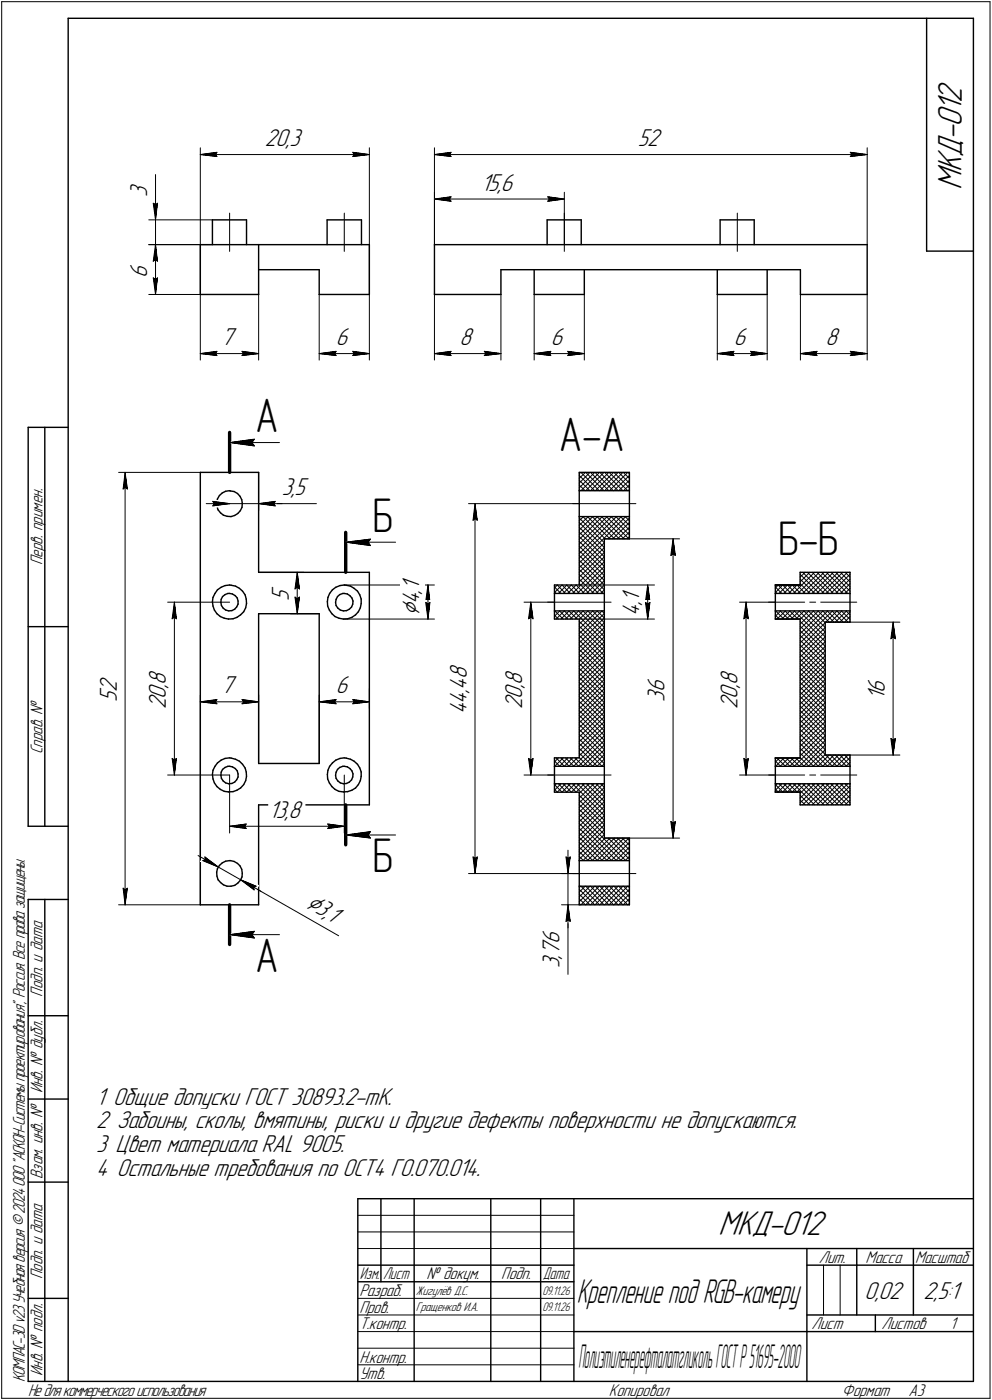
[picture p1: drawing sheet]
<svg xmlns="http://www.w3.org/2000/svg" width="298mm" height="421mm" viewBox="0 0 298 421" stroke-linecap="round" stroke-linejoin="round" font-family="sans-serif">
<defs><g id="words">
<g font-size="14.6">
<text x="76.6" y="130">А</text>
<text x="167.9" y="135.8">А-А</text>
<text x="111.9" y="160">Б</text>
<text x="233.8" y="167">Б-Б</text>
<text x="111.9" y="262.3">Б</text>
<text x="76.6" y="292.3">А</text>
</g>
<g font-size="10.9">
<text x="289" y="57.1" transform="rotate(-90 289 57.1)">МКД-012</text>
<text x="215.9" y="371.5">МКД-012</text>
</g>
<text font-size="10.6" x="173.4" y="391.8">Крепление под RGB-камеру</text>
<g font-size="10.4">
<text x="173.8" y="411.5">П</text>
<text x="175.5" y="411.5">олиэтиленерефталатгликольГОСТР51695-2000</text>
</g>
<g font-size="8.5">
<text x="126" y="185.2" transform="rotate(-90 126 185.2)">⌀</text>
<text x="91.5" y="272.6" transform="rotate(30 91.5 272.6)">⌀3,</text>
</g>
<g font-size="7.8">
<text x="79.6" y="43.9">20,3</text>
<text x="191.7" y="43.9">52</text>
<text x="44.2" y="59.1" transform="rotate(-90 44.2 59.1)">3</text>
<text x="144.6" y="57.3">15,6</text>
<text x="44.2" y="83.6" transform="rotate(-90 44.2 83.6)">6</text>
<text x="66.5" y="103.8">7</text>
<text x="101" y="103.8">6</text>
<text x="138.1" y="103.8">8</text>
<text x="165.6" y="103.8">6</text>
<text x="220.6" y="103.8">6</text>
<text x="248.1" y="103.8">8</text>
<text x="84.7" y="149">3,5</text>
<text x="126" y="178.6" transform="rotate(-90 126 178.6)">,</text>
<text x="126" y="177.5" transform="rotate(-90 126 177.5)">1</text>
<text x="86.8" y="180.6" transform="rotate(-90 86.8 180.6)">5</text>
<text x="126" y="181.7" transform="rotate(-90 126 181.7)">4</text>
<text x="192.1" y="185.2" transform="rotate(-90 192.1 185.2)">4</text>
<text x="192.1" y="182" transform="rotate(-90 192.1 182)">,</text>
<text x="192.1" y="180.9" transform="rotate(-90 192.1 180.9)">1</text>
<text x="35.1" y="208.2" transform="rotate(-90 35.1 208.2)">2</text>
<text x="49.8" y="206.9" transform="rotate(-90 49.8 206.9)">,</text>
<text x="49.8" y="205.9" transform="rotate(-90 49.8 205.9)">8</text>
<text x="66.5" y="208.5">7</text>
<text x="101" y="208.5">6</text>
<text x="140.3" y="208.5" transform="rotate(-90 140.3 208.5)">,</text>
<text x="140.3" y="207.5" transform="rotate(-90 140.3 207.5)">4</text>
<text x="140.3" y="204.3" transform="rotate(-90 140.3 204.3)">8</text>
<text x="157" y="206.9" transform="rotate(-90 157 206.9)">,</text>
<text x="157" y="205.9" transform="rotate(-90 157 205.9)">8</text>
<text x="199.7" y="208.2" transform="rotate(-90 199.7 208.2)">6</text>
<text x="221.7" y="206.9" transform="rotate(-90 221.7 206.9)">,</text>
<text x="221.7" y="205.9" transform="rotate(-90 221.7 205.9)">8</text>
<text x="265.9" y="208.5" transform="rotate(-90 265.9 208.5)">6</text>
<text x="35.1" y="211" transform="rotate(-90 35.1 211)">5</text>
<text x="49.8" y="213.3" transform="rotate(-90 49.8 213.3)">2</text>
<text x="49.8" y="210.1" transform="rotate(-90 49.8 210.1)">0</text>
<text x="140.3" y="214.9" transform="rotate(-90 140.3 214.9)">4</text>
<text x="140.3" y="211.7" transform="rotate(-90 140.3 211.7)">4</text>
<text x="157" y="213.3" transform="rotate(-90 157 213.3)">2</text>
<text x="157" y="210.1" transform="rotate(-90 157 210.1)">0</text>
<text x="199.7" y="211" transform="rotate(-90 199.7 211)">3</text>
<text x="221.7" y="213.3" transform="rotate(-90 221.7 213.3)">2</text>
<text x="221.7" y="210.1" transform="rotate(-90 221.7 210.1)">0</text>
<text x="265.9" y="210.6" transform="rotate(-90 265.9 210.6)">1</text>
<text x="80.7" y="246">13,8</text>
<text x="97.9" y="276.3" transform="rotate(30 97.9 276.3)">1</text>
<text x="168.2" y="287.2" transform="rotate(-90 168.2 287.2)">7</text>
<text x="168.2" y="284" transform="rotate(-90 168.2 284)">6</text>
<text x="168.2" y="291.1" transform="rotate(-90 168.2 291.1)">3</text>
<text x="168.2" y="288.3" transform="rotate(-90 168.2 288.3)">,</text>
<text x="28.9" y="332.2">1 Общие допуски ГОСТ 30893.2-тК.</text>
<text x="28.9" y="339.3">2 Забоины, сколы, вмятины, риски и другие дефекты поверхности не допускаются.</text>
<text x="28.9" y="346.5">3 Цвет материала RAL 9005.</text>
<text x="28.9" y="353.6">4 Остальные требования по ОСТ4 ГО.070.014.</text>
<text x="259.8" y="390.5">0,02</text>
<text x="277.5" y="390.5">2,5:1</text>
</g>
<g font-size="5.4">
<text x="12.8" y="169.9" transform="rotate(-90 12.8 169.9)">Перв. примен.</text>
<text x="12.8" y="226.8" transform="rotate(-90 12.8 226.8)">Справ. №</text>
<text x="12.8" y="299.7" transform="rotate(-90 12.8 299.7)">Подп. и дата</text>
<text x="12.8" y="328.8" transform="rotate(-90 12.8 328.8)">Инв. № дубл.</text>
<text x="12.8" y="354.6" transform="rotate(-90 12.8 354.6)">Взам. инв. №</text>
<text x="246.1" y="379.8">Лит.</text>
<text x="260.1" y="379.8">Масса</text>
<text x="275" y="379.8">Масштаб</text>
<text x="12.8" y="384.7" transform="rotate(-90 12.8 384.7)">Подп. и дата</text>
<text x="108" y="389.8">Разраб.</text>
<text x="128.2" y="384.8">№ докум.</text>
<text x="150.6" y="384.8">Подп.</text>
<text x="108" y="394.8">Пров.</text>
<text x="108" y="399.8">Т.контр.</text>
<text x="243.9" y="399.8">Лист</text>
<text x="264.9" y="399.8">Листов</text>
<text x="285.4" y="399.8">1</text>
<text x="12.8" y="413.8" transform="rotate(-90 12.8 413.8)">Инв. № подл.</text>
<text x="108" y="409.8">Н.контр.</text>
<text x="7.5" y="415.5" transform="rotate(-90 7.5 415.5)">КОМПАС-3Dv23Учебнаяверсия©2024ООО&quot;АСКОН-Системыпроектирования&quot;, Россия. Всеправазащищены.</text>
<text x="8.5" y="419.8">Недлякоммерческогоиспользования</text>
<text x="108" y="414.8">Утв.</text>
<text x="183" y="419.8">Копировал</text>
<text x="253" y="419.8">Формат</text>
<text x="273" y="419.8">A3</text>
</g>
<g font-size="5.3">
<text x="108.1" y="384.8">Изм.</text>
<text x="115.1" y="384.8">Лист</text>
<text x="163.1" y="384.8">Дата</text>
</g>
<g font-size="4">
<text x="125" y="389.4">Жигулёв Д.С.</text>
<text x="125" y="394.4">Гращенков И.А.</text>
</g>
<g font-size="3.9">
<text x="163" y="389.4">09.11.26</text>
<text x="163" y="394.4">09.11.26</text>
</g>
</g></defs>
<g fill="none" stroke="#000" stroke-width=".42">
<path d="M20.5 5.5v410zM20.5 5.5h272zM278.5 5.5v70zM292.5 5.5v410zM60.2 73.6v15zM60.2 73.6h17.5zM63.8 66.1v7.5zM63.8 66.1h10.3zM74.1 66.1v7.5zM77.7 73.6h33.3zM77.7 73.6v15zM98.3 66.1h10.3z"/>
<path d="M98.3 66.1v7.5zM108.6 66.1v7.5zM111 73.6v15zM130.6 73.6v15zM130.6 73.6h130zM164.4 66.1v7.5zM164.4 66.1h10.3zM174.7 66.1v7.5zM216.4 66.1v7.5zM216.4 66.1h10.3zM226.7 66.1v7.5zM260.6 73.6v15z"/>
<path d="M278.5 75.5h14zM60.2 88.6h17.5zM77.7 81.1h18.2zM95.9 81.1v7.5zM95.9 88.6h15.1zM130.6 88.6h19.9zM150.5 81.1h90zM150.5 81.1v7.5zM160.5 81.1v7.5zM160.5 88.6h15.1zM175.6 81.1v7.5zM215.6 88.6h14.9z"/>
<path d="M215.6 81.1v7.5zM230.5 81.1v7.5zM240.5 81.1v7.5zM240.5 88.6h20.1zM8.5 128.5v120zM8.5 128.5h12zM13.5 128.5v120zM60.2 142.1h17.5zM60.2 142.1v130zM65.1 151.1l.1 1.2zM65.2 152.3l.3 1zM65.4 150l-.3 1.1z"/>
<path d="M65.5 153.3l.8 1zM66 149l.8-.7zM66 149l-.6 1zM66.3 154.3l.8 .6zM66.8 148.3l1-.6zM67.1 154.9l1.1 .4zM67.8 147.7l1.2-.1zM68.2 155.3l1.2 .1zM69 147.6l.3 .1zM69.3 147.7l1.1 .1zM69.4 155.4l1.1-.4zM70.4 147.8l1 .6z"/>
<path d="M70.5 155l1-.6zM71.4 148.4l.7 .9zM72.1 149.3l.5 1zM72.2 153.6l-.7 .8zM72.6 150.3l.2 1.1zM72.7 152.6l-.5 1zM72.8 151.4l-.1 1.2zM77.7 142.1v30zM174.1 147.6h15zM174.1 142.1v5.5zM174.1 142.1h15zM174.1 155.4h15z"/>
<path d="M174.1 155.4v20.5zM174.1 147.6v7.8zM189.1 155.4v6.7zM189.1 142.1v5.5zM189.1 147.6v7.8zM64 179.7l-.2 1.2zM64.6 178.5l-.6 1.2zM65.4 177.4l1.1-.8zM65.4 177.4l-.8 1.1zM66.5 176.6l1.1-.5zM66.9 179.4l-.4 .9zM66.9 179.4l.7-.6z"/>
<path d="M67.6 178.8l.9-.3zM67.6 176.1l1.4-.2zM68.5 178.5h.5zM69 178.5l.8 .1zM69 175.9l.5 .1zM69.5 176l1.3 .3zM69.8 178.6l.9 .6zM70.7 179.2l.6 .6zM70.8 176.3l1.2 .7zM71.3 179.8l.2 1zM72 177l.9 .8zM72.9 177.8l.8 1.1z"/>
<path d="M73.7 178.9l.3 1.3zM77.7 172.1h33.3zM98.6 179.7l-.2 1.2zM99.1 178.5l-.5 1.2zM99.9 177.4l1-.8zM99.9 177.4l-.8 1.1zM100.9 176.6l1.3-.5zM101.4 179.4l-.4 .9zM101.4 179.4l.7-.6zM102.1 178.8l.9-.3zM102.2 176.1l1.3-.2zM103 178.5h.5z"/>
<path d="M103.5 175.9l.6 .1zM103.5 178.5l.9 .1zM104.1 176l1.2 .3zM104.4 178.6l.8 .6zM105.2 179.2l.5 .6zM105.3 176.3l1.1 .7zM105.7 179.8l.4 1zM106.4 177l1 .8zM107.4 177.8l.7 1.1zM108.1 178.9l.4 1.3zM111 172.1v70zM166.6 178.5h15z"/>
<path d="M166.6 175.9h7.5zM166.6 175.9v2.6zM166.6 178.5v5.2zM181.6 162.1h7.5zM181.6 162.1v16.4zM181.6 178.5v5.2zM233 175.9v2.6zM233 175.9h7.5zM233 178.5h22.4zM233 178.5v5.2zM240.5 172.1h14.9zM240.5 172.1v3.8z"/>
<path d="M255.4 172.1v6.4zM255.4 178.5v5.2zM8.5 188.5h12zM63.8 180.9l.2 1.4zM64 182.3l.4 1.2zM64.4 183.5l.8 1.1zM65.2 184.6l1 .8zM66.2 185.4l1.2 .5zM66.4 181.2l.1 .9zM66.5 180.3l-.1 .9zM66.5 182.1l.6 .8zM67.1 182.9l.7 .6z"/>
<path d="M67.4 185.9l1.3 .3zM67.8 183.5l.9 .2zM68.7 186.2l1.3-.1zM68.7 183.7l1-.1zM69.7 183.6l.8-.4zM70 186.1l1.2-.4zM71.1 182.5l-.6 .7zM71.2 185.7l1.1-.8zM71.5 180.8v.9zM71.5 181.7l-.4 .8zM72.3 184.9l.9-.9zM73.8 182.8l-.6 1.2z"/>
<path d="M74 180.2l.1 1.3zM74.1 181.5l-.3 1.3zM77.7 184.6v45zM77.7 184.6h18.2zM95.9 184.6v45zM98.4 180.9l.1 1.4zM98.5 182.3l.5 1.2zM99 183.5l.7 1.1zM99.7 184.6l1 .8zM100.7 185.4l1.2 .5zM100.8 181.2l.2 .9zM101 182.1l.5 .8z"/>
<path d="M101 180.3l-.2 .9zM101.5 182.9l.8 .6zM101.9 185.9l1.3 .3zM102.3 183.5l.9 .2zM103.2 186.2l1.3-.1zM103.2 183.7l.9-.1zM104.1 183.6l.9-.4zM104.5 186.1l1.2-.4zM105.7 182.5l-.7 .7zM105.7 185.7l1.1-.8zM106 181.7l-.3 .8zM106.1 180.8l-.1 .9z"/>
<path d="M107.7 184l-.9 .9zM108.3 182.8l-.6 1.2zM108.5 181.5l-.2 1.3zM108.5 180.2v1.3zM166.6 183.7v2.5zM166.6 183.7h15zM166.6 186.2h7.5zM174.1 186.2v41.7zM181.6 183.7v46.8zM233 183.7h22.4zM233 183.7v2.5zM233 186.2h7.5z"/>
<path d="M240.5 186.2v41.8zM248 187.1h7.4zM248 187.1v40zM255.4 183.7v3.4zM63.8 232.9l.2 1.4zM64 231.6l-.2 1.3zM64 234.3l.4 1.2zM64.4 235.5l.8 1.1zM64.6 230.5l-.6 1.1zM65.2 236.6l1 .8zM65.4 229.4l1.1-.8zM65.4 229.4l-.8 1.1z"/>
<path d="M66.2 237.4l1.2 .6zM66.4 233.2l.1 .9zM66.5 232.2l-.1 1zM66.5 228.6l1.1-.5zM66.5 234.1l.6 .8zM66.9 231.4l-.4 .8zM66.9 231.4l.7-.6zM67.1 234.9l.7 .6zM67.4 238l1.3 .2zM67.6 230.8l.9-.3zM67.6 228.1l1.4-.2zM67.8 235.5l.9 .2z"/>
<path d="M68.5 230.5h.5zM68.7 238.2l1.3-.1zM68.7 235.7l1-.1zM69 230.5l.8 .1zM69 227.9l.5 .1zM69.5 228l1.3 .3zM69.7 235.6l.8-.4zM69.8 230.6l.9 .5zM70 238.1l1.2-.4zM70.7 231.1l.6 .7zM70.8 228.3l1.2 .6zM71.1 234.5l-.6 .7z"/>
<path d="M71.2 237.7l1.1-.7zM71.3 231.8l.2 .9zM71.5 232.7v1zM71.5 233.7l-.4 .8zM72 228.9l.9 1zM72.9 229.9l.8 1.1zM73.2 236l-.9 1zM73.7 231l.3 1.2zM73.8 234.8l-.6 1.2zM74 232.2l.1 1.3zM74.1 233.5l-.3 1.3zM77.7 229.6h18.2z"/>
<path d="M98.4 232.9l.1 1.4zM98.5 234.3l.5 1.2zM98.6 231.6l-.2 1.3zM99 235.5l.7 1.1zM99.1 230.5l-.5 1.1zM99.7 236.6l1 .8zM99.9 229.4l1-.8zM99.9 229.4l-.8 1.1zM100.7 237.4l1.2 .6zM100.8 233.2l.2 .9zM100.9 228.6l1.3-.5zM101 234.1l.5 .8z"/>
<path d="M101 232.2l-.2 1zM101.4 231.4l-.4 .8zM101.4 231.4l.7-.6zM101.5 234.9l.8 .6zM101.9 238l1.3 .2zM102.1 230.8l.9-.3zM102.2 228.1l1.3-.2zM102.3 235.5l.9 .2zM103 230.5h.5zM103.2 238.2l1.3-.1zM103.2 235.7l.9-.1zM103.5 227.9l.6 .1z"/>
<path d="M103.5 230.5l.9 .1zM104.1 228l1.2 .3zM104.1 235.6l.9-.4zM104.4 230.6l.8 .5zM104.5 238.1l1.2-.4zM105.2 231.1l.5 .7zM105.3 228.3l1.1 .6zM105.7 234.5l-.7 .7zM105.7 237.7l1.1-.7zM105.7 231.8l.4 .9zM106 233.7l-.3 .8zM106.1 232.7l-.1 1z"/>
<path d="M106.4 228.9l1 1zM107.4 229.9l.7 1.1zM107.7 236l-.9 1zM108.1 231l.4 1.2zM108.3 234.8l-.6 1.2zM108.5 233.5l-.2 1.3zM108.5 232.2v1.3zM166.6 227.9v2.6zM166.6 235.7v2.6zM166.6 227.9h7.5zM166.6 230.5h15zM166.6 235.7h15z"/>
<path d="M166.6 238.3h7.5zM166.6 230.5v5.2zM174.1 238.3v20.5zM181.6 235.7v16.4zM181.6 230.5v5.2zM233 235.7h22.4zM233 235.7v2.5zM233 238.2h7.5zM233 228v2.5zM233 228h7.5zM233 230.5h22.4zM233 227.9h7.5z"/>
<path d="M233 228h.1M233 238.3h.1M233 230.5v5.2zM233 238.3h7.5zM240.5 238.2v3.9zM248 227.1h7.4zM255.4 227.1v3.4zM255.4 235.7v6.4zM255.4 230.5v5.2zM8.5 248.5h12zM66.8 259.5l1-.5zM67.8 259l1.2-.2z"/>
<path d="M69 258.8h.3zM69.3 258.8l1.1 .3zM70.4 259.1l1 .6zM71.4 259.7l.7 .7zM77.7 242.1h33.3zM77.7 242.1v30zM174.1 258.8h15zM174.1 258.8v7.7zM181.6 252.1h7.5zM189.1 252.1v6.7zM189.1 258.8v7.7zM240.5 242.1h14.9z"/>
<path d="M8.5 270.5v145zM8.5 270.5h12zM13.5 270.5v145zM60.2 272.1h17.5zM65.1 262.3l.1 1.2zM65.2 263.5l.3 1.1zM65.4 261.2l-.3 1.1zM65.5 264.6l.8 .8zM66 260.3l.8-.8zM66 260.3l-.6 .9zM66.3 265.4l.8 .7zM67.1 266.1l1.1 .4z"/>
<path d="M68.2 266.5h1.2zM69.4 266.5l1.1-.2zM70.5 266.3l1-.7zM72.1 260.4l.5 1.1zM72.2 264.8l-.7 .8zM72.6 261.5l.2 1.1zM72.7 263.7l-.5 1.1zM72.8 262.6l-.1 1.1zM174.1 272.1h15zM174.1 266.5v5.6zM174.1 266.5h15zM189.1 266.5v5.6z"/>
<path d="M8.5 305.5h12zM8.5 330.5h12zM8.5 355.5h12zM107.5 360.5h185zM107.5 360.5v55zM114.5 360.5v25zM124.5 360.5v55zM147.5 360.5v55zM162.5 360.5v55zM172.5 360.5v55zM172.5 375.5h120zM242.5 375.5v40z"/>
<path d="M257.5 375.5v20zM274.5 375.5v20zM8.5 390.5h12zM107.5 380.5h65zM107.5 385.5h65zM242.5 380.5h15zM242.5 395.5h50zM257.5 380.5h35zM263.1 395.5v5zM8.5 415.5h12zM20.5 415.5h272zM172.5 400.5h70z"/>
<path d="M242.5 400.5h50z"/>
</g>
<g fill="none" stroke="#000" stroke-width=".3">
<path d="M.5 .5v420zM.5 .5h297zM297.5 .5v420zM46.7 52.5v8.6zM46.7 59.1v7zM60.2 44.4v44.2zM60.2 46.5l5-.7zM60.2 46.5l5 .6zM60.2 46.5h50.8zM64.7 46.5l.5 .6zM65.2 45.8l-.5 .7zM106 47.1l5-.6z"/>
<path d="M106 45.8l.4 .7zM106 45.8l5 .7zM106.4 46.5l-.4 .6zM111 44.4v44.2zM130.6 44.4v29.2zM130.6 57.8v15.8zM130.6 46.5l5-.7zM130.6 46.5l5 .6zM130.6 46.5h130zM130.6 59.9l5-.7zM130.6 59.9l5 .6zM130.6 59.9h39z"/>
<path d="M135 46.5l.6 .6zM135 59.9l.6 .6zM135.6 45.8l-.6 .7zM135.6 59.2l-.6 .7zM164.6 59.2l.5 .7zM164.6 59.2l5 .7zM165.1 59.9l-.5 .6zM169.6 57.8v15.8zM255.5 47.1l5.1-.6zM255.5 45.8l.5 .7zM255.5 45.8l5.1 .7zM256 46.5l-.5 .6z"/>
<path d="M260.6 44.4v29.2zM44.7 73.6h15.5zM44.7 73.6h19.1zM44.7 66.1h19.1zM46.1 78.6l.6-.5zM46.1 61.1l.6 .5zM46.1 61.1l.6 5zM46.7 61.1v5zM46.7 73.6l.6 5zM46.7 78.1l.6 .5zM46.7 73.6l-.6 5zM46.7 73.6v15z"/>
<path d="M46.7 73.6v7zM46.7 61.6l.6-.5zM46.7 66.1v7.5zM47.3 61.1l-.6 5zM69 64.1v11.5zM103.5 64.1v11.5zM164.6 60.5l5-.6zM169.6 64.1v11.5zM221.6 64.1v11.5zM44.7 88.6h15.5zM46.1 83.6l.6 5zM46.1 83.6l.6 .5z"/>
<path d="M46.7 84.1l.6-.5zM47.3 83.6l-.6 5zM60.2 88.6v19.7zM77.7 88.6v19.7zM95.9 88.6v19.7zM111 88.6v19.7zM130.6 88.6v19.7zM150.5 88.6v19.7zM160.5 88.6v19.7zM175.6 88.6v19.7zM215.6 88.6v19.7zM230.5 88.6v19.7z"/>
<path d="M240.5 88.6v19.7zM260.6 88.6v19.7zM60.2 106.3l5-.6zM60.2 106.3l5 .6zM60.2 106.3h17.5zM64.7 106.3l.5 .6zM65.2 105.7l-.5 .6zM72.7 106.9l5-.6zM72.7 105.7l.5 .6zM72.7 105.7l5 .6zM73.2 106.3l-.5 .6zM95.9 106.3l5.1-.6z"/>
<path d="M95.9 106.3l5.1 .6zM95.9 106.3h15.1zM100.5 106.3l.5 .6zM101 105.7l-.5 .6zM106 106.9l5-.6zM106 105.7l.4 .6zM106 105.7l5 .6zM106.4 106.3l-.4 .6zM130.6 106.3l5-.6zM130.6 106.3l5 .6zM130.6 106.3h19.9zM135 106.3l.6 .6z"/>
<path d="M135.6 105.7l-.6 .6zM145.5 106.9l5-.6zM145.5 105.7l.5 .6zM145.5 105.7l5 .6zM146 106.3l-.5 .6zM160.5 106.3l5-.6zM160.5 106.3l5 .6zM160.5 106.3h15.1zM165.1 106.3l.4 .6zM165.5 105.7l-.4 .6zM170.6 106.9l5-.6zM170.6 105.7l.4 .6z"/>
<path d="M170.6 105.7l5 .6zM171 106.3l-.4 .6zM215.6 106.3l5-.6zM215.6 106.3l5 .6zM215.6 106.3h14.9zM220 106.3l.6 .6zM220.6 105.7l-.6 .6zM225.6 106.9l4.9-.6zM225.6 105.7l.5 .6zM225.6 105.7l4.9 .6zM226.1 106.3l-.5 .6zM240.5 106.3l5-.6z"/>
<path d="M240.5 106.3l5 .6zM240.5 106.3h20.1zM245 106.3l.5 .6zM245.5 105.7l-.5 .6zM255.5 106.9l5.1-.6zM255.5 105.7l.5 .6zM255.5 105.7l5.1 .6zM256 106.3l-.5 .6zM69 133.1l7.5-1zM69 133.1l7.5 1zM69 133.1h15zM75.7 133.1l.8 1z"/>
<path d="M76.5 132.1l-.8 1zM35.6 142.1h24.6zM37 147.1l.6-.5zM37.6 142.1l.7 5zM37.6 146.6l.7 .5zM37.6 142.1l-.6 5zM37.6 142.1v130zM62 151.5h7zM63.9 150.8l5.1 .7zM63.9 150.8l.5 .7zM63.9 152.1l5.1-.6zM64.4 151.5l-.5 .6z"/>
<path d="M69 151.5h8.7zM77.7 142.1v11.4zM77.7 151.5h5zM77.7 151.5l5 .6zM77.7 151.5l5-.7zM77.7 151.5h7.1zM82.2 151.5l.5 .6zM82.7 151.5h12.4zM82.7 150.8l-.5 .7zM140.8 151.5h33.3zM142.2 156.5l.5-.5zM142.7 151.5l.7 5z"/>
<path d="M142.7 156l.7 .5zM142.7 151.5l-.5 5zM142.7 151.5v111.2zM172.1 151.5h19zM174.1 159.4l4-4zM174.1 158l2.7-2.6zM174.1 156.6l1.2-1.2zM174.1 146.7l4.6-4.6zM174.1 145.3l3.2-3.2zM174.1 143.8l1.8-1.7zM174.1 142.5l.4-.4zM174.1 143l4.6 4.6z"/>
<path d="M174.1 144.4l3.2 3.2zM174.1 145.9l1.8 1.7zM174.1 147.2l.4 .4zM174.1 155.8l7.5 7.4zM174.1 157.1l7.5 7.6zM174.1 158.6l7.5 7.5zM174.6 147.6l5.6-5.5zM174.6 142.1l5.5 5.5zM175.2 155.4l6.7 6.7zM176 147.6l5.5-5.5zM176 142.1l5.5 5.5zM176.5 155.4l6.8 6.7z"/>
<path d="M177.5 147.6l5.5-5.5zM177.5 142.1l5.5 5.5zM178 155.4l6.7 6.7zM178.8 142.1l5.5 5.5zM178.9 147.6l5.5-5.5zM179.4 155.4l6.7 6.7zM180.3 147.6l5.5-5.5zM180.3 142.1l5.5 5.5zM180.8 155.4l6.7 6.7zM181.7 147.6l5.5-5.5zM181.7 142.1l5.5 5.5zM182.2 155.4l6.8 6.7z"/>
<path d="M183 142.1l5.6 5.5zM183.1 147.6l5.5-5.5zM183.6 155.4l5.5 5.5zM184.5 147.6l4.6-4.6zM184.5 142.1l4.6 4.6zM185.1 155.4l4 4zM185.9 147.6l3.2-3.2zM185.9 142.1l3.2 3.2zM186.4 155.4l2.7 2.6zM187.3 142.1l1.8 1.7zM187.4 147.6l1.7-1.7zM187.9 155.4l1.2 1.2z"/>
<path d="M188.7 147.6l.4-.4zM188.7 142.1l.4 .4zM77.7 172.1h13.6zM88.6 177.1l.7-.5zM88.6 179.6l.7 5zM88.6 179.6l.7 .5zM89.3 172.1l.7 5zM89.3 176.6l.7 .5zM89.3 172.1l-.7 5zM89.3 172.1v12.5zM90 179.6l-.7 5zM103.5 175.9h27.1z"/>
<path d="M103.9 163.1l7.4-1zM103.9 163.1l7.4 1zM103.9 163.1h15zM110.6 163.1l.7 1zM111.3 162.1l-.7 1zM128.6 175.9l.6 5zM128.6 175.9l-.7 5zM128.6 175.9v10.3zM166.6 178.2l2.3-2.3zM166.6 176.5l2 2zM166.6 178l.5 .5zM167.5 175.9l-.9 1z"/>
<path d="M167.5 175.9l2.4 2.6zM167.8 178.5l2.5-2.6zM168.9 175.9l2.5 2.6zM170.3 175.9l2.5 2.6zM170.6 178.5l2.5-2.6zM171.7 175.9l-2.5 2.6zM171.7 175.9l2.5 2.6zM172 178.5l9.6-9.6zM173.1 175.9l2.5 2.6zM173.5 178.5l8.1-8.2zM174.1 175l7.5-7.5zM174.1 173.6l7.5-7.5z"/>
<path d="M174.1 172.1l7.5-7.4zM174.1 170.8l7.5-7.6zM174.1 169.3l13.9-13.9zM174.1 167.9l12.6-12.5zM174.1 166.5l11.2-11.1zM174.1 165.1l9.7-9.7zM174.1 163.7l8.4-8.3zM174.1 162.2l6.9-6.8zM174.1 160.9l5.5-5.5zM174.1 160l7.5 7.5zM174.1 161.4l7.5 7.5zM174.1 162.8l7.5 7.5z"/>
<path d="M174.1 164.3l7.5 7.4zM174.1 165.6l7.5 7.5zM174.1 167l7.5 7.6zM174.1 168.5l7.5 7.4zM174.1 169.9l7.5 7.5zM174.1 171.3l7.2 7.2zM174.1 172.7l5.7 5.8zM174.1 174.2l4.4 4.3zM174.1 175.5l2.9 3zM174.1 175.9h22.6zM176.3 178.5l5.3-5.4zM177.7 178.5l3.9-3.9z"/>
<path d="M180.5 178.5l1.1-1.1zM181.6 175.9l-2.4 2.6zM181.6 171.7l-6.7 6.8zM181.6 162.1h22.6zM182.8 162.1l6.3-6.3zM184.1 162.1l5-5zM185.6 162.1l3.5-3.5zM187 162.1l2.1-2.1zM188.5 162.1l.6-.7zM194.6 175.9l.7 5zM194.6 175.9l-.6 5zM194.6 175.9v10.3z"/>
<path d="M201.6 167l.7-.4zM202.3 162.1l.6 4.9zM202.3 166.6l.6 .4zM202.3 162.1l-.7 4.9zM202.3 162.1v90zM233 176.5l1.9 2zM233 178l.5 .5zM233.8 175.9l-.8 1zM233.8 175.9l2.5 2.6zM234.1 178.5l2.5-2.6zM235.2 175.9l-2.2 2.3zM235.2 175.9l2.5 2.6z"/>
<path d="M235.5 178.5l2.6-2.6zM236.6 175.9l2.6 2.6zM237 178.5l2.5-2.6zM238.1 175.9l2.5 2.6zM239.5 175.9l2.5 2.6zM239.8 178.5l6.4-6.4zM240.5 175l2.8-2.9zM240.5 173.6l1.5-1.5zM240.5 172.1h.1M240.5 172.7l5.7 5.8zM240.5 174.2l4.4 4.3zM240.5 175.5l2.9 3z"/>
<path d="M241.2 178.5l6.4-6.4zM241.2 172.1l6.4 6.4zM242.7 178.5l6.3-6.4zM242.7 172.1l6.4 6.4zM244 178.5l6.4-6.4zM244.1 172.1l6.3 6.4zM244.8 172.1l-6.4 6.4zM245.4 178.5l6.5-6.4zM245.5 172.1l6.4 6.4zM246.9 178.5l6.3-6.4zM246.9 172.1l6.4 6.4zM248.2 178.5l6.5-6.4z"/>
<path d="M248.3 172.1l6.5 6.4zM249.7 178.5l5.7-5.8zM249.8 172.1l5.6 5.7zM251.1 178.5l4.3-4.3zM251.1 172.1l4.3 4.3zM252.6 172.1l2.8 2.9zM253.9 178.5l1.5-1.5zM254 172.1l1.4 1.5zM255.4 178.5h.1M255.4 172.1h.1M255.4 175.5l-2.8 3zM50.4 181.1h18.6z"/>
<path d="M51.7 186.1l.7-.5zM52.4 181.1l.6 5zM52.4 185.6l.6 .5zM52.4 181.1l-.7 5zM52.4 181.1v52zM87.3 184.6h8.6zM89.3 180.1l.7-.5zM103.5 186.2h27.1zM127.9 180.9l.7-.5zM127.9 181.2l.7 5zM127.9 181.2l.7 .5zM128.6 180.4l.6 .5z"/>
<path d="M128.6 181.7l.6-.5zM129.2 181.2l-.6 5zM157.5 181.1h9.1zM158.8 186.1l.7-.5zM159.5 181.1l.7 5zM159.5 185.6l.7 .5zM159.5 181.1l-.7 5zM159.5 181.1v52zM164.6 181.1h19zM166.6 185.3l1.6-1.6zM166.6 183.9l.2-.2zM166.6 185l1.2 1.2z"/>
<path d="M166.7 183.7l2.5 2.5zM168.1 183.7l2.5 2.5zM169.6 183.7l-2.5 2.5zM169.6 183.7l2.4 2.5zM169.9 186.2l2.6-2.5zM170.9 183.7l2.6 2.5zM171 183.7l-2.4 2.5zM171.4 186.2l2.5-2.5zM172.4 183.7l9.2 9.3zM172.8 186.2l2.5-2.5zM173.8 183.7l7.8 7.8zM174.1 199.1l7.5-7.6z"/>
<path d="M174.1 197.6l7.5-7.5zM174.1 196.2l7.5-7.5zM174.1 194.8l7.5-7.5zM174.1 193.4l7.5-7.6zM174.1 191.9l7.5-7.4zM174.1 190.6l6.8-6.9zM174.1 189.1l5.4-5.4zM174.1 187.7l4-4zM174.1 186.3l2.6-2.6zM174.1 186.9l7.5 7.5zM174.1 188.3l7.5 7.4zM174.1 189.7l7.5 7.5z"/>
<path d="M174.1 191.1l7.5 7.5zM174.1 192.5l7.5 7.5zM174.1 194l7.5 7.4zM174.1 195.3l7.5 7.6zM174.1 196.8l7.5 7.5zM174.1 198.2l7.5 7.5zM174.1 199.6l7.5 7.5zM174.1 186.2h22.6zM175.2 183.7l6.4 6.4zM176.6 183.7l5 5zM178.1 183.7l3.5 3.6zM179.4 183.7l2.2 2.1z"/>
<path d="M180.8 183.7l.8 .8zM194 180.9l.6-.5zM194 181.2l.6 5zM194 181.2l.6 .5zM194.6 180.4l.7 .5zM194.6 181.7l.7-.5zM195.3 181.2l-.7 5zM222.2 181.1h10.8zM223.5 186.1l.7-.5zM224.2 181.1l.7 5zM224.2 185.6l.7 .5zM224.2 181.1l-.7 5z"/>
<path d="M224.2 181.1v52zM231 181.1h10.8zM233 185.3l1.6-1.6zM233 183.9l.2-.2zM233 185l1.2 1.2zM233.1 183.7l2.4 2.5zM233.5 186.2l2.6-2.5zM234.4 183.7l2.6 2.5zM234.9 186.2l2.5-2.5zM235.9 183.7l2.5 2.5zM236.3 186.2l2.5-2.5zM237.3 183.7l2.5 2.5z"/>
<path d="M237.7 186.2l2.6-2.5zM238.7 183.7l9.3 9.3zM239.2 186.2l2.4-2.5zM240.1 183.7l7.9 7.8zM240.5 199.1l7.5-7.6zM240.5 197.6l7.5-7.5zM240.5 196.2l7.5-7.5zM240.5 194.8l7.5-7.5zM240.5 193.4l9.7-9.7zM240.5 191.9l8.3-8.2zM240.5 190.6l6.8-6.9zM240.5 189.1l5.5-5.4z"/>
<path d="M240.5 187.7l4-4zM240.5 186.3l2.6-2.6zM240.5 186.9l7.5 7.5zM240.5 188.3l7.5 7.4zM240.5 189.7l7.5 7.5zM240.5 191.1l7.5 7.5zM240.5 192.5l7.5 7.5zM240.5 194l7.5 7.4zM240.5 195.3l7.5 7.6zM240.5 196.8l7.5 7.5zM240.5 198.2l7.5 7.5zM240.5 199.6l7.5 7.5z"/>
<path d="M241.6 183.7l6.4 6.4zM242.9 183.7l5.1 5zM243.3 181.1h1.8zM244.3 183.7l3.7 3.6zM245.8 183.7l3.4 3.4zM246.6 181.1h10.9zM247.2 183.7l3.4 3.4zM248 187.1h22.4zM248.2 187.1l3.3-3.4zM248.6 183.7l3.4 3.4zM249.6 187.1l3.4-3.4zM250 183.7l3.4 3.4z"/>
<path d="M251 187.1l3.4-3.4zM251.5 183.7l3.3 3.4zM252.4 187.1l3-3zM252.8 183.7l2.6 2.6zM254.3 183.7l1.1 1.2zM255.4 186.9l-.1 .2zM255.4 185.4l-1.6 1.7zM267.7 192.1l.7-.5zM268.4 187.1l.7 5zM268.4 191.6l.7 .5zM268.4 187.1l-.7 5zM268.4 187.1v40z"/>
<path d="M60.2 209v63.1zM60.2 211.1l5-.7zM60.2 211.1l5 .6zM60.2 211.1h17.5zM64.7 211.1l.5 .6zM65.2 210.4l-.5 .7zM72.7 211.7l5-.6zM72.7 210.4l.5 .7zM72.7 210.4l5 .7zM73.2 211.1l-.5 .6zM77.7 209v20.6zM95.9 209v20.6z"/>
<path d="M95.9 211.1l5.1-.7zM95.9 211.1l5.1 .6zM95.9 211.1h15.1zM100.5 211.1l.5 .6zM101 210.4l-.5 .7zM106 211.7l5-.6zM106 210.4l.4 .7zM106 210.4l5 .7zM106.4 211.1l-.4 .6zM111 207.1v5.9zM174.1 218.9l7.5-7.6zM174.1 217.4l7.5-7.5z"/>
<path d="M174.1 216l7.5-7.5zM174.1 214.6l7.5-7.5zM174.1 213.2l7.5-7.5zM174.1 211.8l7.5-7.5zM174.1 210.3l7.5-7.4zM174.1 209l7.5-7.6zM174.1 207.5l7.5-7.5zM174.1 206.1l7.5-7.5zM174.1 204.7l7.5-7.5zM174.1 203.3l7.5-7.6zM174.1 201.8l7.5-7.4zM174.1 200.4l7.5-7.4z"/>
<path d="M174.1 201l7.5 7.5zM174.1 202.4l7.5 7.5zM174.1 203.8l7.5 7.5zM174.1 205.2l7.5 7.6zM174.1 206.7l7.5 7.4zM174.1 208.1l7.5 7.5zM174.1 209.5l7.5 7.5zM174.1 210.9l7.5 7.5zM174.1 212.3l7.5 7.5zM174.1 213.7l7.5 7.5zM174.1 215.1l7.5 7.6zM174.1 216.6l7.5 7.4z"/>
<path d="M174.1 217.9l7.5 7.6zM174.1 219.4l7.5 7.5zM240.5 218.9l7.5-7.6zM240.5 217.4l7.5-7.5zM240.5 216l7.5-7.5zM240.5 214.6l7.5-7.5zM240.5 213.2l7.5-7.5zM240.5 211.8l7.5-7.5zM240.5 210.3l7.5-7.4zM240.5 209l7.5-7.6zM240.5 207.5l7.5-7.5zM240.5 206.1l7.5-7.5z"/>
<path d="M240.5 204.7l7.5-7.5zM240.5 203.3l7.5-7.6zM240.5 201.8l7.5-7.4zM240.5 200.4l7.5-7.4zM240.5 201l7.5 7.5zM240.5 202.4l7.5 7.5zM240.5 203.8l7.5 7.5zM240.5 205.2l7.5 7.6zM240.5 206.7l7.5 7.4zM240.5 208.1l7.5 7.5zM240.5 209.5l7.5 7.5zM240.5 210.9l7.5 7.5z"/>
<path d="M240.5 212.3l7.5 7.5zM240.5 213.7l7.5 7.5zM240.5 215.1l7.5 7.6zM240.5 216.6l7.5 7.4zM240.5 217.9l7.5 7.6zM240.5 219.4l7.5 7.5zM50.4 233.1h18.6zM51.7 228.1l.7 5zM51.7 228.1l.7 .5zM52.4 228.6l.6-.5zM53 228.1l-.6 5zM69 233.1v17.4z"/>
<path d="M103.5 233.1v17.4zM157.5 233.1h9.1zM158.8 228.1l.7 5zM158.8 228.1l.7 .5zM159.5 228.6l.7-.5zM160.2 228.1l-.7 5zM164.6 233.1h19zM166.6 237.7l2-2zM166.6 236.2l.5-.5zM166.6 228.9l1.6 1.6zM166.6 230.3l.2 .2zM166.6 236l2.3 2.3z"/>
<path d="M166.6 237.3l.9 1zM166.7 230.5l2.5-2.6zM167.1 227.9l2.5 2.6zM167.8 227.9l-1.2 1.3zM167.8 235.7l2.5 2.6zM168.6 227.9l2.4 2.6zM169.2 235.7l2.5 2.6zM169.9 235.7l-2.4 2.6zM169.9 227.9l2.6 2.6zM170.3 238.3l2.5-2.6zM170.6 227.9l-2.5 2.6zM170.6 235.7l2.5 2.6z"/>
<path d="M170.9 230.5l2.6-2.6zM171.4 235.7l-2.5 2.6zM171.4 227.9l2.5 2.6zM172 227.9l-2.4 2.6zM172 235.7l9.6 9.6zM172.4 230.5l9.2-9.3zM172.8 227.9l2.5 2.6zM173.5 235.7l8.1 8.1zM173.8 230.5l7.8-7.8zM174.1 238.6l2.9-2.9zM174.1 227.3l7.5-7.5zM174.1 225.9l7.5-7.5z"/>
<path d="M174.1 224.5l7.5-7.5zM174.1 223.1l7.5-7.5zM174.1 221.7l7.5-7.6zM174.1 220.2l7.5-7.4zM174.1 220.8l7.5 7.5zM174.1 222.2l7.5 7.5zM174.1 223.6l6.8 6.9zM174.1 225l5.4 5.5zM174.1 226.5l4 4zM174.1 227.8l2.6 2.7zM174.1 239.2l7.5 7.5zM174.2 235.7l-2.5 2.6z"/>
<path d="M174.9 235.7l6.7 6.8zM175.2 230.5l6.4-6.5zM175.6 235.7l-2.5 2.6zM176.3 235.7l5.3 5.3zM176.6 230.5l5-5zM177.7 235.7l3.9 3.9zM178.1 230.5l3.5-3.6zM179.2 235.7l2.4 2.5zM179.4 230.5l2.2-2.2zM180.5 235.7l1.1 1.1zM180.8 230.5l.8-.8zM222.2 233.1h10.8z"/>
<path d="M223.5 228.1l.7 5zM223.5 228.1l.7 .5zM224.2 228.6l.7-.5zM224.9 228.1l-.7 5zM231 233.1h10.8zM233 237.7l1.9-2zM233 236.2l.5-.5zM233 229.2l1.2-1.2zM233 228.9l1.6 1.6zM233 230.3l.2 .2zM233 236l2.2 2.2zM233 237.3l.8 .9z"/>
<path d="M233.1 230.5l2.4-2.5zM233.5 228l2.6 2.5zM233.8 238.2l2.5-2.5zM234.1 235.7l2.5 2.5zM234.4 230.5l2.6-2.5zM234.9 228l2.5 2.5zM235.2 238.2l2.5-2.5zM235.5 235.7l2.6 2.5zM235.9 230.5l2.5-2.5zM236.3 228l2.5 2.5zM236.6 238.2l2.6-2.5zM237 235.7l2.5 2.5z"/>
<path d="M237.3 230.5l2.5-2.5zM237.7 228l2.6 2.5zM238.1 238.2l2.5-2.5zM238.4 235.7l6.4 6.4zM238.7 230.5l9.3-9.3zM239.2 228l2.4 2.5zM239.5 238.2l2.5-2.5zM239.8 235.7l6.4 6.4zM240.1 230.5l7.9-7.8zM240.5 238.6l2.9-2.9zM240.5 227.3l7.5-7.5zM240.5 225.9l7.5-7.5z"/>
<path d="M240.5 224.5l7.5-7.5zM240.5 223.1l7.5-7.5zM240.5 221.7l7.5-7.6zM240.5 220.2l7.5-7.4zM240.5 220.8l9.7 9.7zM240.5 222.2l8.3 8.3zM240.5 223.6l6.8 6.9zM240.5 225l5.5 5.5zM240.5 226.5l4 4zM240.5 227.8l2.6 2.7zM240.5 239.2l2.8 2.9zM241.2 235.7l6.4 6.4z"/>
<path d="M241.6 230.5l6.4-6.5zM242.7 235.7l6.3 6.4zM242.9 230.5l5.1-5zM243.3 233.1h1.8zM244 235.7l6.4 6.4zM244.3 230.5l3.7-3.6zM245.4 235.7l6.5 6.4zM245.8 230.5l3.4-3.4zM246.6 233.1h10.9zM246.9 235.7l6.3 6.4zM247.2 230.5l3.4-3.4zM248 227.1h22.4z"/>
<path d="M248.2 227.1l3.3 3.4zM248.2 235.7l6.5 6.4zM248.6 230.5l3.4-3.4zM249.6 227.1l3.4 3.4zM249.7 235.7l5.7 5.8zM250 230.5l3.4-3.4zM251 227.1l3.4 3.4zM251.1 235.7l4.3 4.3zM251.5 230.5l3.3-3.4zM252.4 227.1l3 3zM252.6 235.7l2.8 2.9zM252.8 230.5l2.6-2.7z"/>
<path d="M253.8 227.1l1.6 1.7zM253.9 235.7l1.5 1.5zM254.3 230.5l1.1-1.2zM255.3 227.1l.1 .2zM255.4 235.8h.1M267.7 222.1l.7 5zM267.7 222.1l.7 .5zM268.4 222.6l.7-.5zM269.1 222.1l-.7 5zM59.5 257.3l6.1 3.5zM61 258.8l.7-.2zM61 258.8l4.6 2z"/>
<path d="M61.6 257.7l4 3.1zM61.6 257.7l.1 .9zM69 248.5l5-.7zM69 248.5l5 .7zM69 248.5h34.5zM73.5 248.5l.5 .7zM74 247.8l-.5 .7zM98.5 249.2l5-.7zM98.5 247.8l.5 .7zM98.5 247.8l5 .7zM99 248.5l-.5 .7zM103.9 251.1l7.4-1z"/>
<path d="M103.9 251.1l7.4 1zM103.9 251.1h15zM110.6 251.1l.7 1zM111.3 250.1l-.7 1zM142.2 257.7l.5 5zM142.2 257.7l.5 .4zM142.7 258.1l.7-.4zM143.4 257.7l-.7 5zM170.1 257.7l.6 .4zM170.1 257.7l.6 5zM170.7 258.1l.7-.4zM170.7 255.7v7z"/>
<path d="M171.4 257.7l-.7 5zM174.1 258.4l7.5-7.4zM174.1 257l7.5-7.5zM174.1 255.6l7.5-7.5zM174.1 254.2l7.5-7.5zM174.1 252.8l7.5-7.5zM174.1 251.4l7.5-7.6zM174.1 249.9l7.5-7.4zM174.1 248.5l7.5-7.5zM174.1 247.1l7.5-7.5zM174.1 245.7l7.5-7.5zM174.1 244.3l7.5-7.5z"/>
<path d="M174.1 242.9l7.2-7.2zM174.1 241.5l5.7-5.8zM174.1 240l4.4-4.3zM174.1 240.6l7.5 7.5zM174.1 242l7.5 7.5zM174.1 243.4l7.5 7.6zM174.1 244.9l13.9 13.9zM174.1 246.3l12.6 12.5zM174.1 247.6l11.2 11.2zM174.1 249.1l9.7 9.7zM174.1 250.5l8.4 8.3zM174.1 251.9l6.9 6.9z"/>
<path d="M174.1 253.3l5.5 5.5zM174.1 254.8l4 4zM174.1 256.1l2.7 2.7zM174.1 257.6l1.2 1.2zM180.8 258.8l6.7-6.7zM181.6 252.1h22.6zM181.9 252.1l-6.7 6.7zM182.2 258.8l6.8-6.7zM182.8 252.1l6.3 6.3zM183.3 252.1l-6.8 6.7zM184.1 252.1l5 4.9zM184.7 252.1l-6.7 6.7z"/>
<path d="M185.1 258.8l4-4zM185.6 252.1l3.5 3.5zM186.1 252.1l-6.7 6.7zM186.4 258.8l2.7-2.7zM187 252.1l2.1 2.1zM187.9 258.8l1.2-1.2zM188.5 252.1l.6 .7zM189.1 253.3l-5.5 5.5zM201.6 247.1l.7 5zM201.6 247.1l.7 .5zM202.3 247.6l.6-.5zM202.9 247.1l-.6 5z"/>
<path d="M240.5 241.5l5.7-5.8zM240.5 240l4.4-4.3zM240.5 240.6l1.5 1.5zM240.5 242.1h.1M241.2 242.1l6.4-6.4zM242.7 242.1l6.4-6.4zM244.1 242.1l6.3-6.4zM245.5 242.1l6.4-6.4zM246.9 242.1l6.4-6.4zM248.3 242.1l6.5-6.4zM249.8 242.1l5.6-5.7zM251.1 242.1l4.3-4.4z"/>
<path d="M252.6 242.1l2.8-2.9zM254 242.1l1.4-1.5zM255.4 242.1h.1M35.6 272.1h24.6zM37 267.1l.6 5zM37 267.1l.6 .5zM37.6 267.6l.7-.5zM38.3 267.1l-.7 5zM65.6 260.8l6.7 3.8zM72.3 264.6l29.5 16.8zM72.3 264.6l4.1 3zM72.3 264.6l4.7 1.9z"/>
<path d="M72.3 264.6l6.1 3.5zM76.2 266.9l.2 .7zM76.2 266.9l.8-.4zM140.8 262.7h33.3zM168.7 262.7h5.4zM168.7 272.1h5.4zM170.1 277.1l.6-.5zM170.7 272.1v4.9zM170.7 277v16zM170.7 272.1l-.6 5zM170.7 276.6l.7 .5zM170.7 272.1l.7 5z"/>
<path d="M170.7 272.1v7zM170.7 262.7v9.4zM172.1 262.7h19zM174.1 271.2l4.6-4.7zM174.1 269.7l3.2-3.2zM174.1 267.5l4.6 4.6zM174.1 268.9l3.2 3.2zM174.1 270.3l1.8 1.8zM174.1 271.7l.4 .4zM174.5 266.5l-.4 .5zM174.6 266.5l5.6 5.6zM175.9 266.5l-1.8 1.8z"/>
<path d="M176 266.5l5.5 5.6zM177.5 266.5l5.5 5.6zM178.9 266.5l5.5 5.6zM180.1 266.5l-5.5 5.6zM180.3 266.5l5.5 5.6zM181.5 266.5l-5.5 5.6zM181.7 266.5l5.5 5.6zM183 266.5l-5.5 5.6zM183.1 266.5l5.5 5.6zM184.3 266.5l-5.5 5.6zM184.5 272.1l4.6-4.6zM184.5 266.5l4.6 4.7z"/>
<path d="M185.8 266.5l-5.5 5.6zM185.9 272.1l3.2-3.2zM185.9 266.5l3.2 3.2zM187.2 266.5l-5.5 5.6zM187.3 272.1l1.8-1.8zM187.4 266.5l1.7 1.8zM188.6 266.5l-5.6 5.6zM188.7 272.1l.4-.4zM188.7 266.5l.4 .5zM69 281.1l7.5-1zM69 281.1l7.5 1zM69 281.1h15z"/>
<path d="M75.7 281.1l.8 1zM76.5 280.1l-.8 1zM107.5 370.5h65zM107.5 375.5h65zM107.5 365.5h65zM107.5 390.5h65zM107.5 395.5h65zM247.5 380.5v15zM252.5 380.5v15zM107.5 400.5h65zM107.5 405.5h65zM107.5 410.5h65z"/>
<path d="M.5 420.5h297z"/>
</g>
<g fill="#fff" stroke="#fff" stroke-width=".3">
<path d="M79.6 38.4h12zM79.6 38.4h12zM79.6 38.5h12zM79.6 38.6h12zM79.6 38.7h12zM79.6 38.8h12zM79.6 38.9h12zM79.6 38.9h12zM79.6 39h12zM79.6 39.1h12zM79.6 39.2h12zM79.6 39.3h12zM79.6 39.4h12zM79.6 39.5h12zM79.6 39.5h12zM79.6 39.6h12zM79.6 39.7h12zM79.6 39.8h12zM79.6 39.9h12zM79.6 40h12zM79.6 40h12zM79.6 40.1h12zM79.6 40.2h12zM79.6 40.3h12zM79.6 40.4h12zM79.6 40.5h12zM79.6 40.6h12zM79.6 40.6h12zM79.6 40.7h12zM79.6 40.8h12zM79.6 40.9h12zM79.6 41h12zM79.6 41.1h12zM79.6 41.1h12zM79.6 41.2h12zM79.6 41.3h12zM79.6 41.4h12zM79.6 41.5h12zM79.6 41.6h12zM79.6 41.7h12zM79.6 41.7h12zM79.6 41.8h12zM79.6 41.9h12zM79.6 42h12zM79.6 42.1h12zM79.6 42.2h12zM79.6 42.2h12zM79.6 42.3h12zM79.6 42.4h12zM79.6 42.5h12zM79.6 42.6h12zM79.6 42.7h12zM79.6 42.8h12zM79.6 42.8h12zM79.6 42.9h12zM79.6 43h12zM79.6 43.1h12zM79.6 43.2h12zM79.6 43.3h12zM79.6 43.3h12zM79.6 43.4h12zM79.6 43.5h12zM79.6 43.6h12zM79.6 43.7h12zM79.6 43.8h12zM79.6 43.9h12zM79.6 43.9h12zM79.6 44h12zM79.6 44.1h12zM79.6 44.2h12zM79.6 44.3h12zM79.6 44.4h12zM79.6 44.4h12zM79.6 44.5h12zM79.6 44.6h12zM79.6 44.7h12zM79.6 44.8h12zM79.6 44.9h12zM79.6 45h12zM79.6 45h12zM79.6 45.1h12zM79.6 45.2h12zM79.6 45.3h12zM79.6 45.4h12z"/>
<path d="M65.1 45.3h.6zM64.5 45.4h1.2zM63.8 45.5h1.9zM63.2 45.6h2.5zM62.7 45.6h3zM62 45.7h3.7zM61.8 45.8h3.9zM61.6 45.9h4.1zM61.4 46h4.3zM61.2 46.1h4.5zM61 46.1h4.7zM60.8 46.2h4.9zM60.6 46.3h5.1zM60.5 46.4h5.2zM60.2 46.5h5.5zM60.5 46.6h5.2zM60.7 46.7h5zM60.9 46.7h4.8zM61.1 46.8h4.6zM61.4 46.9h4.3zM61.6 47h4.1zM61.8 47.1h3.9zM62 47.2h3.7zM62.7 47.2h3zM63.2 47.3h2.5zM63.8 47.4h1.9zM64.5 47.5h1.2zM65.1 47.6h.6z"/>
<path d="M105.5 45.3h.7zM105.5 45.4h1.3zM105.5 45.5h1.9zM105.5 45.6h2.5zM105.5 45.6h3.1zM105.5 45.7h3.7zM105.5 45.8h4zM105.5 45.9h4.1zM105.5 46h4.3zM105.5 46.1h4.6zM105.5 46.1h4.7zM105.5 46.2h4.9zM105.5 46.3h5.2zM105.5 46.4h5.3zM105.5 46.5h5.5zM105.5 46.6h5.3zM105.5 46.7h5.1zM105.5 46.7h4.9zM105.5 46.8h4.7zM105.5 46.9h4.4zM105.5 47h4.2zM105.5 47.1h4zM105.5 47.2h3.7zM105.5 47.2h3.1zM105.5 47.3h2.5zM105.5 47.4h1.9zM105.5 47.5h1.3zM105.5 47.6h.7z"/>
<path d="M38.6 78.6h7.1zM38.6 78.7h7.1zM38.6 78.7h7.1zM38.6 78.8h7.1zM38.6 78.9h7.1zM38.6 79h7.1zM38.6 79.1h7.1zM38.6 79.2h7.1zM38.6 79.2h7.1zM38.6 79.3h7.1zM38.6 79.4h7.1zM38.6 79.5h7.1zM38.6 79.6h7.1zM38.6 79.7h7.1zM38.6 79.8h7.1zM38.6 79.8h7.1zM38.6 79.9h7.1zM38.6 80h7.1zM38.6 80.1h7.1zM38.6 80.2h7.1zM38.6 80.3h7.1zM38.6 80.3h7.1zM38.6 80.4h7.1zM38.6 80.5h7.1zM38.6 80.6h7.1zM38.6 80.7h7.1zM38.6 80.8h7.1zM38.6 80.9h7.1zM38.6 80.9h7.1zM38.6 81h7.1zM38.6 81.1h7.1zM38.6 81.2h7.1zM38.6 81.3h7.1zM38.6 81.4h7.1zM38.6 81.4h7.1zM38.6 81.5h7.1zM38.6 81.6h7.1zM38.6 81.7h7.1zM38.6 81.8h7.1zM38.6 81.9h7.1zM38.6 82h7.1zM38.6 82h7.1zM38.6 82.1h7.1zM38.6 82.2h7.1zM38.6 82.3h7.1zM38.6 82.4h7.1zM38.6 82.5h7.1zM38.6 82.5h7.1zM38.6 82.6h7.1zM38.6 82.7h7.1zM38.6 82.8h7.1zM38.6 82.9h7.1zM38.6 83h7.1zM38.6 83.1h7.1zM38.6 83.1h7.1zM38.6 83.2h7.1zM38.6 83.3h7.1zM38.6 83.4h7.1zM38.6 83.5h7.1z"/>
<path d="M46.7 73.8h.2zM46.7 73.9h.2zM46.6 74h.3zM46.6 74.1h.4zM46.5 74.2h.5zM46.5 74.3h.6zM46.5 74.3h.6zM46.4 74.4h.7zM46.4 74.5h.8zM46.3 74.6h.9zM46.3 74.7h.9zM46.2 74.8h1zM46.2 74.8h1zM46.2 74.9h1.1zM46.1 75h1.2zM46.1 75.1h1.2zM46.1 75.2h1.3zM46.1 75.3h1.3zM46 75.4h1.4zM46 75.4h1.5zM46 75.5h1.5zM46 75.6h1.5zM46 75.7h1.5zM46 75.8h1.5zM46 75.9h1.5zM46 75.9h1.5zM45.9 76h1.7zM45.9 76.1h1.7zM45.9 76.2h1.7zM45.9 76.3h1.7zM45.9 76.4h1.7zM45.9 76.5h1.7zM45.9 76.5h1.7zM45.8 76.6h1.9zM45.8 76.7h1.9zM45.8 76.8h1.9zM45.8 76.9h1.9zM45.8 77h1.9zM45.8 77h1.9zM45.8 77.1h1.9zM45.7 77.2h2zM45.7 77.3h2.1zM45.7 77.4h2.1zM45.7 77.5h2.1zM45.7 77.6h2.1zM45.7 77.6h2.1zM45.7 77.7h2.1zM45.7 77.8h2.1zM45.6 77.9h2.2zM45.6 78h2.2zM45.6 78.1h2.2zM45.6 78.1h2.2zM45.6 78.2h2.2zM45.6 78.3h2.2zM45.6 78.4h2.2zM45.6 78.5h2.3zM45.6 78.6h2.3zM45.6 78.7h2.3zM45.6 78.7h2.3zM45.6 78.8h2.3zM45.6 78.9h2.3zM45.6 79h2.3z"/>
<path d="M45.5 83.1h2.4zM45.6 83.1h2.3zM45.6 83.2h2.3zM45.6 83.3h2.3zM45.6 83.4h2.3zM45.6 83.5h2.3zM45.6 83.6h2.3zM45.6 83.7h2.3zM45.6 83.7h2.2zM45.6 83.8h2.2zM45.6 83.9h2.2zM45.6 84h2.2zM45.6 84.1h2.2zM45.6 84.2h2.2zM45.6 84.2h2.2zM45.7 84.3h2.1zM45.7 84.4h2.1zM45.7 84.5h2.1zM45.7 84.6h2.1zM45.7 84.7h2.1zM45.7 84.8h2.1zM45.7 84.8h2.1zM45.7 84.9h2zM45.8 85h1.9zM45.8 85.1h1.9zM45.8 85.2h1.9zM45.8 85.3h1.9zM45.8 85.3h1.9zM45.8 85.4h1.9zM45.8 85.5h1.9zM45.9 85.6h1.7zM45.9 85.7h1.7zM45.9 85.8h1.7zM45.9 85.9h1.7zM45.9 85.9h1.7zM45.9 86h1.7zM45.9 86.1h1.7zM46 86.2h1.5zM46 86.3h1.5zM46 86.4h1.5zM46 86.4h1.5zM46 86.5h1.5zM46 86.6h1.5zM46 86.7h1.5zM46 86.8h1.4zM46.1 86.9h1.3zM46.1 87h1.3zM46.1 87h1.2zM46.1 87.1h1.2zM46.2 87.2h1.1zM46.2 87.3h1zM46.2 87.4h1zM46.3 87.5h.9zM46.3 87.5h.9zM46.4 87.6h.8zM46.4 87.7h.7zM46.5 87.8h.6zM46.5 87.9h.6zM46.5 88h.5zM46.6 88.1h.4zM46.6 88.1h.3zM46.7 88.2h.2zM46.7 88.3h.2z"/>
<path d="M38.6 54.5h7.1zM38.6 54.6h7.1zM38.6 54.7h7.1zM38.6 54.8h7.1zM38.6 54.9h7.1zM38.6 54.9h7.1zM38.6 55h7.1zM38.6 55.1h7.1zM38.6 55.2h7.1zM38.6 55.3h7.1zM38.6 55.4h7.1zM38.6 55.5h7.1zM38.6 55.5h7.1zM38.6 55.6h7.1zM38.6 55.7h7.1zM38.6 55.8h7.1zM38.6 55.9h7.1zM38.6 56h7.1zM38.6 56h7.1zM38.6 56.1h7.1zM38.6 56.2h7.1zM38.6 56.3h7.1zM38.6 56.4h7.1zM38.6 56.5h7.1zM38.6 56.6h7.1zM38.6 56.6h7.1zM38.6 56.7h7.1zM38.6 56.8h7.1zM38.6 56.9h7.1zM38.6 57h7.1zM38.6 57.1h7.1zM38.6 57.1h7.1zM38.6 57.2h7.1zM38.6 57.3h7.1zM38.6 57.4h7.1zM38.6 57.5h7.1zM38.6 57.6h7.1zM38.6 57.7h7.1zM38.6 57.7h7.1zM38.6 57.8h7.1zM38.6 57.9h7.1zM38.6 58h7.1zM38.6 58.1h7.1zM38.6 58.2h7.1zM38.6 58.3h7.1zM38.6 58.3h7.1zM38.6 58.4h7.1zM38.6 58.5h7.1zM38.6 58.6h7.1zM38.6 58.7h7.1zM38.6 58.8h7.1zM38.6 58.8h7.1zM38.6 58.9h7.1zM38.6 59h7.1z"/>
<path d="M46.7 73.8h.2zM46.7 73.9h.2zM46.6 74h.3zM46.6 74.1h.4zM46.5 74.2h.5zM46.5 74.3h.6zM46.5 74.3h.6zM46.4 74.4h.7zM46.4 74.5h.8zM46.3 74.6h.9zM46.3 74.7h.9zM46.2 74.8h1zM46.2 74.8h1zM46.2 74.9h1.1zM46.1 75h1.2zM46.1 75.1h1.2zM46.1 75.2h1.3zM46.1 75.3h1.3zM46 75.4h1.4zM46 75.4h1.5zM46 75.5h1.5zM46 75.6h1.5zM46 75.7h1.5zM46 75.8h1.5zM46 75.9h1.5zM46 75.9h1.5zM45.9 76h1.7zM45.9 76.1h1.7zM45.9 76.2h1.7zM45.9 76.3h1.7zM45.9 76.4h1.7zM45.9 76.5h1.7zM45.9 76.5h1.7zM45.8 76.6h1.9zM45.8 76.7h1.9zM45.8 76.8h1.9zM45.8 76.9h1.9zM45.8 77h1.9zM45.8 77h1.9zM45.8 77.1h1.9zM45.7 77.2h2zM45.7 77.3h2.1zM45.7 77.4h2.1zM45.7 77.5h2.1zM45.7 77.6h2.1zM45.7 77.6h2.1zM45.7 77.7h2.1zM45.7 77.8h2.1zM45.6 77.9h2.2zM45.6 78h2.2zM45.6 78.1h2.2zM45.6 78.1h2.2zM45.6 78.2h2.2zM45.6 78.3h2.2zM45.6 78.4h2.2zM45.6 78.5h2.3zM45.6 78.6h2.3zM45.6 78.7h2.3zM45.6 78.7h2.3zM45.6 78.8h2.3zM45.6 78.9h2.3zM45.6 79h2.3z"/>
<path d="M45.5 60.6h2.4zM45.6 60.7h2.3zM45.6 60.8h2.3zM45.6 60.9h2.3zM45.6 61h2.3zM45.6 61h2.3zM45.6 61.1h2.3zM45.6 61.2h2.3zM45.6 61.3h2.2zM45.6 61.4h2.2zM45.6 61.5h2.2zM45.6 61.6h2.2zM45.6 61.6h2.2zM45.6 61.7h2.2zM45.6 61.8h2.2zM45.7 61.9h2.1zM45.7 62h2.1zM45.7 62.1h2.1zM45.7 62.1h2.1zM45.7 62.2h2.1zM45.7 62.3h2.1zM45.7 62.4h2.1zM45.7 62.5h2zM45.8 62.6h1.9zM45.8 62.7h1.9zM45.8 62.7h1.9zM45.8 62.8h1.9zM45.8 62.9h1.9zM45.8 63h1.9zM45.8 63.1h1.9zM45.9 63.2h1.7zM45.9 63.2h1.7zM45.9 63.3h1.7zM45.9 63.4h1.7zM45.9 63.5h1.7zM45.9 63.6h1.7zM45.9 63.7h1.7zM46 63.8h1.5zM46 63.8h1.5zM46 63.9h1.5zM46 64h1.5zM46 64.1h1.5zM46 64.2h1.5zM46 64.3h1.5zM46 64.3h1.4zM46.1 64.4h1.3zM46.1 64.5h1.3zM46.1 64.6h1.2zM46.1 64.7h1.2zM46.2 64.8h1.1zM46.2 64.9h1zM46.2 64.9h1zM46.3 65h.9zM46.3 65.1h.9zM46.4 65.2h.8zM46.4 65.3h.7zM46.5 65.4h.6zM46.5 65.4h.6zM46.5 65.5h.5zM46.6 65.6h.4zM46.6 65.7h.3zM46.7 65.8h.2zM46.7 65.9h.2z"/>
<path d="M66.5 98.1h5zM66.5 98.2h5zM66.5 98.3h5zM66.5 98.4h5zM66.5 98.5h5zM66.5 98.6h5zM66.5 98.6h5zM66.5 98.7h5zM66.5 98.8h5zM66.5 98.9h5zM66.5 99h5zM66.5 99.1h5zM66.5 99.1h5zM66.5 99.2h5zM66.5 99.3h5zM66.5 99.4h5zM66.5 99.5h5zM66.5 99.6h5zM66.5 99.7h5zM66.5 99.7h5zM66.5 99.8h5zM66.5 99.9h5zM66.5 100h5zM66.5 100.1h5zM66.5 100.2h5zM66.5 100.2h5zM66.5 100.3h5zM66.5 100.4h5zM66.5 100.5h5zM66.5 100.6h5zM66.5 100.7h5zM66.5 100.8h5zM66.5 100.8h5zM66.5 100.9h5zM66.5 101h5zM66.5 101.1h5zM66.5 101.2h5zM66.5 101.3h5zM66.5 101.3h5zM66.5 101.4h5zM66.5 101.5h5zM66.5 101.6h5zM66.5 101.7h5zM66.5 101.8h5zM66.5 101.9h5zM66.5 101.9h5zM66.5 102h5zM66.5 102.1h5zM66.5 102.2h5zM66.5 102.3h5zM66.5 102.4h5zM66.5 102.4h5zM66.5 102.5h5zM66.5 102.6h5zM66.5 102.7h5zM66.5 102.8h5zM66.5 102.9h5zM66.5 103h5zM66.5 103h5zM66.5 103.1h5zM66.5 103.2h5zM66.5 103.3h5zM66.5 103.4h5zM66.5 103.5h5zM66.5 103.5h5zM66.5 103.6h5zM66.5 103.7h5zM66.5 103.8h5zM66.5 103.9h5zM66.5 104h5zM66.5 104.1h5zM66.5 104.1h5zM66.5 104.2h5zM66.5 104.3h5zM66.5 104.4h5zM66.5 104.5h5zM66.5 104.6h5zM66.5 104.6h5zM66.5 104.7h5zM66.5 104.8h5zM66.5 104.9h5zM66.5 105h5zM66.5 105.1h5zM66.5 105.2h5zM66.5 105.2h5z"/>
<path d="M72.2 105.2h.7zM72.2 105.2h1.3zM72.2 105.3h1.9zM72.2 105.4h2.6zM72.2 105.5h3.2zM72.2 105.6h3.7zM72.2 105.7h4zM72.2 105.7h4.2zM72.2 105.8h4.3zM72.2 105.9h4.6zM72.2 106h4.8zM72.2 106.1h4.9zM72.2 106.2h5.2zM72.2 106.3h5.4zM72.2 106.3h5.5zM72.2 106.4h5.4zM72.2 106.5h5.1zM72.2 106.6h4.9zM72.2 106.7h4.7zM72.2 106.8h4.4zM72.2 106.8h4.3zM72.2 106.9h4zM72.2 107h3.7zM72.2 107.1h3.2zM72.2 107.2h2.6zM72.2 107.3h1.9zM72.2 107.4h1.3zM72.2 107.4h.7z"/>
<path d="M65.1 105.2h.6zM64.5 105.2h1.2zM63.8 105.3h1.9zM63.2 105.4h2.5zM62.7 105.5h3zM62 105.6h3.7zM61.8 105.7h3.9zM61.6 105.7h4.1zM61.4 105.8h4.3zM61.2 105.9h4.5zM61 106h4.7zM60.8 106.1h4.9zM60.6 106.2h5.1zM60.5 106.3h5.2zM60.2 106.3h5.5zM60.5 106.4h5.2zM60.7 106.5h5zM60.9 106.6h4.8zM61.1 106.7h4.6zM61.4 106.8h4.3zM61.6 106.8h4.1zM61.8 106.9h3.9zM62 107h3.7zM62.7 107.1h3zM63.2 107.2h2.5zM63.8 107.3h1.9zM64.5 107.4h1.2zM65.1 107.4h.6z"/>
<path d="M101 98.1h5zM101 98.2h5zM101 98.3h5zM101 98.4h5zM101 98.5h5zM101 98.6h5zM101 98.6h5zM101 98.7h5zM101 98.8h5zM101 98.9h5zM101 99h5zM101 99.1h5zM101 99.1h5zM101 99.2h5zM101 99.3h5zM101 99.4h5zM101 99.5h5zM101 99.6h5zM101 99.7h5zM101 99.7h5zM101 99.8h5zM101 99.9h5zM101 100h5zM101 100.1h5zM101 100.2h5zM101 100.2h5zM101 100.3h5zM101 100.4h5zM101 100.5h5zM101 100.6h5zM101 100.7h5zM101 100.8h5zM101 100.8h5zM101 100.9h5zM101 101h5zM101 101.1h5zM101 101.2h5zM101 101.3h5zM101 101.3h5zM101 101.4h5zM101 101.5h5zM101 101.6h5zM101 101.7h5zM101 101.8h5zM101 101.9h5zM101 101.9h5zM101 102h5zM101 102.1h5zM101 102.2h5zM101 102.3h5zM101 102.4h5zM101 102.4h5zM101 102.5h5zM101 102.6h5zM101 102.7h5zM101 102.8h5zM101 102.9h5zM101 103h5zM101 103h5zM101 103.1h5zM101 103.2h5zM101 103.3h5zM101 103.4h5zM101 103.5h5zM101 103.5h5zM101 103.6h5zM101 103.7h5zM101 103.8h5zM101 103.9h5zM101 104h5zM101 104.1h5zM101 104.1h5zM101 104.2h5zM101 104.3h5zM101 104.4h5zM101 104.5h5zM101 104.6h5zM101 104.6h5zM101 104.7h5zM101 104.8h5zM101 104.9h5zM101 105h5zM101 105.1h5zM101 105.2h5zM101 105.2h5z"/>
<path d="M105.5 105.2h.7zM105.5 105.2h1.3zM105.5 105.3h1.9zM105.5 105.4h2.5zM105.5 105.5h3.1zM105.5 105.6h3.7zM105.5 105.7h4zM105.5 105.7h4.1zM105.5 105.8h4.3zM105.5 105.9h4.6zM105.5 106h4.7zM105.5 106.1h4.9zM105.5 106.2h5.2zM105.5 106.3h5.3zM105.5 106.3h5.5zM105.5 106.4h5.3zM105.5 106.5h5.1zM105.5 106.6h4.9zM105.5 106.7h4.7zM105.5 106.8h4.4zM105.5 106.8h4.2zM105.5 106.9h4zM105.5 107h3.7zM105.5 107.1h3.1zM105.5 107.2h2.5zM105.5 107.3h1.9zM105.5 107.4h1.3zM105.5 107.4h.7z"/>
<path d="M100.8 105.2h.6zM100.2 105.2h1.2zM99.7 105.3h1.7zM99.1 105.4h2.3zM98.5 105.5h2.9zM97.8 105.6h3.6zM97.6 105.7h3.8zM97.5 105.7h3.9zM97.2 105.8h4.2zM97 105.9h4.4zM96.8 106h4.6zM96.6 106.1h4.8zM96.4 106.2h5zM96.2 106.3h5.2zM95.9 106.3h5.5zM96.2 106.4h5.2zM96.4 106.5h5zM96.7 106.6h4.7zM96.9 106.7h4.5zM97.1 106.8h4.3zM97.4 106.8h4zM97.6 106.9h3.8zM97.8 107h3.6zM98.5 107.1h2.9zM99.1 107.2h2.3zM99.7 107.3h1.7zM100.2 107.4h1.2zM100.8 107.4h.6z"/>
<path d="M29 326.6h88.5zM29 326.6h88.5zM29 326.7h88.5zM29 326.8h88.5zM29 326.9h88.5zM29 327h88.5zM29 327.1h88.5zM29 327.2h88.5zM29 327.2h88.5zM29 327.3h88.5zM29 327.4h88.5zM29 327.5h88.5zM29 327.6h88.5zM29 327.7h88.5zM29 327.7h88.5zM29 327.8h88.5zM29 327.9h88.5zM29 328h88.5zM29 328.1h88.5zM29 328.2h88.5zM29 328.3h88.5zM29 328.3h88.5zM29 328.4h88.5zM29 328.5h88.5zM29 328.6h88.5zM29 328.7h88.5zM29 328.8h88.5zM29 328.8h88.5zM29 328.9h88.5zM29 329h88.5zM29 329.1h88.5zM29 329.2h88.5zM29 329.3h88.5zM29 329.4h88.5zM29 329.4h88.5zM29 329.5h88.5zM29 329.6h88.5zM29 329.7h88.5zM29 329.8h88.5zM29 329.9h88.5zM29 329.9h88.5zM29 330h88.5zM29 330.1h88.5zM29 330.2h88.5zM29 330.3h88.5zM29 330.4h88.5zM29 330.5h88.5zM29 330.5h88.5zM29 330.6h88.5zM29 330.7h88.5zM29 330.8h88.5zM29 330.9h88.5zM29 331h88.5zM29 331h88.5zM29 331.1h88.5zM29 331.2h88.5zM29 331.3h88.5zM29 331.4h88.5zM29 331.5h88.5zM29 331.6h88.5zM29 331.6h88.5zM29 331.7h88.5zM29 331.8h88.5zM29 331.9h88.5zM29 332h88.5zM29 332.1h88.5zM29 332.1h88.5zM29 332.2h88.5zM29 332.3h88.5zM29 332.4h88.5zM29 332.5h88.5zM29 332.6h88.5zM29 332.7h88.5zM29 332.7h88.5zM29 332.8h88.5zM29 332.9h88.5zM29 333h88.5zM29 333.1h88.5zM29 333.2h88.5zM29 333.2h88.5zM29 333.3h88.5zM29 333.4h88.5zM29 333.5h88.5zM29 333.6h88.5zM29 333.7h88.5z"/>
<path d="M29 333.8h210.3zM29 333.8h210.3zM29 333.9h210.3zM29 334h210.3zM29 334.1h210.3zM29 334.2h210.3zM29 334.3h210.3zM29 334.3h210.3zM29 334.4h210.3zM29 334.5h210.3zM29 334.6h210.3zM29 334.7h210.3zM29 334.8h210.3zM29 334.9h210.3zM29 334.9h210.3zM29 335h210.3zM29 335.1h210.3zM29 335.2h210.3zM29 335.3h210.3zM29 335.4h210.3zM29 335.4h210.3zM29 335.5h210.3zM29 335.6h210.3zM29 335.7h210.3zM29 335.8h210.3zM29 335.9h210.3zM29 336h210.3zM29 336h210.3zM29 336.1h210.3zM29 336.2h210.3zM29 336.3h210.3zM29 336.4h210.3zM29 336.5h210.3zM29 336.5h210.3zM29 336.6h210.3zM29 336.7h210.3zM29 336.8h210.3zM29 336.9h210.3zM29 337h210.3zM29 337.1h210.3zM29 337.1h210.3zM29 337.2h210.3zM29 337.3h210.3zM29 337.4h210.3zM29 337.5h210.3zM29 337.6h210.3zM29 337.7h210.3zM29 337.7h210.3zM29 337.8h210.3zM29 337.9h210.3zM29 338h210.3zM29 338.1h210.3zM29 338.2h210.3zM29 338.2h210.3zM29 338.3h210.3zM29 338.4h210.3zM29 338.5h210.3zM29 338.6h210.3zM29 338.7h210.3zM29 338.8h210.3zM29 338.8h210.3zM29 338.9h210.3zM29 339h210.3zM29 339.1h210.3zM29 339.2h210.3zM29 339.3h210.3zM29 339.3h210.3zM29 339.4h210.3zM29 339.5h210.3zM29 339.6h210.3zM29 339.7h210.3zM29 339.8h210.3zM29 339.9h210.3zM29 339.9h210.3zM29 340h210.3zM29 340.1h210.3zM29 340.2h210.3zM29 340.3h210.3zM29 340.4h210.3zM29 340.4h210.3zM29 340.5h210.3zM29 340.6h210.3zM29 340.7h210.3zM29 340.8h210.3z"/>
<path d="M29 340.9h74.2zM29 341h74.2zM29 341h74.2zM29 341.1h74.2zM29 341.2h74.2zM29 341.3h74.2zM29 341.4h74.2zM29 341.5h74.2zM29 341.5h74.2zM29 341.6h74.2zM29 341.7h74.2zM29 341.8h74.2zM29 341.9h74.2zM29 342h74.2zM29 342.1h74.2zM29 342.1h74.2zM29 342.2h74.2zM29 342.3h74.2zM29 342.4h74.2zM29 342.5h74.2zM29 342.6h74.2zM29 342.6h74.2zM29 342.7h74.2zM29 342.8h74.2zM29 342.9h74.2zM29 343h74.2zM29 343.1h74.2zM29 343.2h74.2zM29 343.2h74.2zM29 343.3h74.2zM29 343.4h74.2zM29 343.5h74.2zM29 343.6h74.2zM29 343.7h74.2zM29 343.7h74.2zM29 343.8h74.2zM29 343.9h74.2zM29 344h74.2zM29 344.1h74.2zM29 344.2h74.2zM29 344.3h74.2zM29 344.3h74.2zM29 344.4h74.2zM29 344.5h74.2zM29 344.6h74.2zM29 344.7h74.2zM29 344.8h74.2zM29 344.8h74.2zM29 344.9h74.2zM29 345h74.2zM29 345.1h74.2zM29 345.2h74.2zM29 345.3h74.2zM29 345.4h74.2zM29 345.4h74.2zM29 345.5h74.2zM29 345.6h74.2zM29 345.7h74.2zM29 345.8h74.2zM29 345.9h74.2zM29 345.9h74.2zM29 346h74.2zM29 346.1h74.2zM29 346.2h74.2zM29 346.3h74.2zM29 346.4h74.2zM29 346.5h74.2zM29 346.5h74.2zM29 346.6h74.2zM29 346.7h74.2zM29 346.8h74.2zM29 346.9h74.2zM29 347h74.2zM29 347h74.2zM29 347.1h74.2zM29 347.2h74.2zM29 347.3h74.2zM29 347.4h74.2zM29 347.5h74.2zM29 347.6h74.2zM29 347.6h74.2zM29 347.7h74.2zM29 347.8h74.2zM29 347.9h74.2z"/>
<path d="M29 348h115.1zM29 348.1h115.1zM29 348.1h115.1zM29 348.2h115.1zM29 348.3h115.1zM29 348.4h115.1zM29 348.5h115.1zM29 348.6h115.1zM29 348.7h115.1zM29 348.7h115.1zM29 348.8h115.1zM29 348.9h115.1zM29 349h115.1zM29 349.1h115.1zM29 349.2h115.1zM29 349.2h115.1zM29 349.3h115.1zM29 349.4h115.1zM29 349.5h115.1zM29 349.6h115.1zM29 349.7h115.1zM29 349.8h115.1zM29 349.8h115.1zM29 349.9h115.1zM29 350h115.1zM29 350.1h115.1zM29 350.2h115.1zM29 350.3h115.1zM29 350.4h115.1zM29 350.4h115.1zM29 350.5h115.1zM29 350.6h115.1zM29 350.7h115.1zM29 350.8h115.1zM29 350.9h115.1zM29 350.9h115.1zM29 351h115.1zM29 351.1h115.1zM29 351.2h115.1zM29 351.3h115.1zM29 351.4h115.1zM29 351.5h115.1zM29 351.5h115.1zM29 351.6h115.1zM29 351.7h115.1zM29 351.8h115.1zM29 351.9h115.1zM29 352h115.1zM29 352h115.1zM29 352.1h115.1zM29 352.2h115.1zM29 352.3h115.1zM29 352.4h115.1zM29 352.5h115.1zM29 352.6h115.1zM29 352.6h115.1zM29 352.7h115.1zM29 352.8h115.1zM29 352.9h115.1zM29 353h115.1zM29 353.1h115.1zM29 353.1h115.1zM29 353.2h115.1zM29 353.3h115.1zM29 353.4h115.1zM29 353.5h115.1zM29 353.6h115.1zM29 353.7h115.1zM29 353.7h115.1zM29 353.8h115.1zM29 353.9h115.1zM29 354h115.1zM29 354.1h115.1zM29 354.2h115.1zM29 354.2h115.1zM29 354.3h115.1zM29 354.4h115.1zM29 354.5h115.1zM29 354.6h115.1zM29 354.7h115.1zM29 354.8h115.1zM29 354.8h115.1zM29 354.9h115.1zM29 355h115.1zM29 355.1h115.1z"/>
<path d="M76.6 118.8h7.2zM76.6 118.9h7.2zM76.6 119h7.2zM76.6 119h7.2zM76.6 119.1h7.2zM76.6 119.2h7.2zM76.6 119.3h7.2zM76.6 119.4h7.2zM76.6 119.5h7.2zM76.6 119.5h7.2zM76.6 119.6h7.2zM76.6 119.7h7.2zM76.6 119.8h7.2zM76.6 119.9h7.2zM76.6 120h7.2zM76.6 120.1h7.2zM76.6 120.1h7.2zM76.6 120.2h7.2zM76.6 120.3h7.2zM76.6 120.4h7.2zM76.6 120.5h7.2zM76.6 120.6h7.2zM76.6 120.6h7.2zM76.6 120.7h7.2zM76.6 120.8h7.2zM76.6 120.9h7.2zM76.6 121h7.2zM76.6 121.1h7.2zM76.6 121.2h7.2zM76.6 121.2h7.2zM76.6 121.3h7.2zM76.6 121.4h7.2zM76.6 121.5h7.2zM76.6 121.6h7.2zM76.6 121.7h7.2zM76.6 121.8h7.2zM76.6 121.8h7.2zM76.6 121.9h7.2zM76.6 122h7.2zM76.6 122.1h7.2zM76.6 122.2h7.2zM76.6 122.3h7.2zM76.6 122.3h7.2zM76.6 122.4h7.2zM76.6 122.5h7.2zM76.6 122.6h7.2zM76.6 122.7h7.2zM76.6 122.8h7.2zM76.6 122.9h7.2zM76.6 122.9h7.2zM76.6 123h7.2zM76.6 123.1h7.2zM76.6 123.2h7.2zM76.6 123.3h7.2zM76.6 123.4h7.2zM76.6 123.4h7.2zM76.6 123.5h7.2zM76.6 123.6h7.2zM76.6 123.7h7.2zM76.6 123.8h7.2zM76.6 123.9h7.2zM76.6 124h7.2zM76.6 124h7.2zM76.6 124.1h7.2zM76.6 124.2h7.2zM76.6 124.3h7.2zM76.6 124.4h7.2zM76.6 124.5h7.2zM76.6 124.5h7.2zM76.6 124.6h7.2zM76.6 124.7h7.2zM76.6 124.8h7.2zM76.6 124.9h7.2zM76.6 125h7.2zM76.6 125.1h7.2zM76.6 125.1h7.2zM76.6 125.2h7.2zM76.6 125.3h7.2zM76.6 125.4h7.2zM76.6 125.5h7.2zM76.6 125.6h7.2zM76.6 125.6h7.2zM76.6 125.7h7.2zM76.6 125.8h7.2zM76.6 125.9h7.2zM76.6 126h7.2zM76.6 126.1h7.2zM76.6 126.2h7.2zM76.6 126.2h7.2zM76.6 126.3h7.2zM76.6 126.4h7.2zM76.6 126.5h7.2zM76.6 126.6h7.2zM76.6 126.7h7.2zM76.6 126.7h7.2zM76.6 126.8h7.2zM76.6 126.9h7.2zM76.6 127h7.2zM76.6 127.1h7.2zM76.6 127.2h7.2zM76.6 127.3h7.2zM76.6 127.3h7.2zM76.6 127.4h7.2zM76.6 127.5h7.2zM76.6 127.6h7.2zM76.6 127.7h7.2zM76.6 127.8h7.2zM76.6 127.8h7.2zM76.6 127.9h7.2zM76.6 128h7.2zM76.6 128.1h7.2zM76.6 128.2h7.2zM76.6 128.3h7.2zM76.6 128.4h7.2zM76.6 128.4h7.2zM76.6 128.5h7.2zM76.6 128.6h7.2zM76.6 128.7h7.2zM76.6 128.8h7.2zM76.6 128.9h7.2zM76.6 128.9h7.2zM76.6 129h7.2zM76.6 129.1h7.2zM76.6 129.2h7.2zM76.6 129.3h7.2zM76.6 129.4h7.2zM76.6 129.5h7.2zM76.6 129.5h7.2zM76.6 129.6h7.2zM76.6 129.7h7.2zM76.6 129.8h7.2zM76.6 129.9h7.2zM76.6 130h7.2zM76.6 130h7.2zM76.6 130.1h7.2zM76.6 130.2h7.2zM76.6 130.3h7.2zM76.6 130.4h7.2zM76.6 130.5h7.2zM76.6 130.6h7.2zM76.6 130.6h7.2zM76.6 130.7h7.2zM76.6 130.8h7.2zM76.6 130.9h7.2zM76.6 131h7.2zM76.6 131.1h7.2zM76.6 131.1h7.2zM76.6 131.2h7.2zM76.6 131.3h7.2zM76.6 131.4h7.2zM76.6 131.5h7.2zM76.6 131.6h7.2zM76.6 131.7h7.2zM76.6 131.7h7.2zM76.6 131.8h7.2zM76.6 131.9h7.2zM76.6 132h7.2zM76.6 132.1h7.2zM76.6 132.2h7.2zM76.6 132.2h7.2zM76.6 132.3h7.2zM76.6 132.4h7.2zM76.6 132.5h7.2zM76.6 132.6h7.2zM76.6 132.7h7.2zM76.6 132.8h7.2zM76.6 132.8h7.2zM76.6 132.9h7.2zM76.6 133h7.2z"/>
<path d="M76.6 281.1h7.2zM76.6 281.2h7.2zM76.6 281.3h7.2zM76.6 281.3h7.2zM76.6 281.4h7.2zM76.6 281.5h7.2zM76.6 281.6h7.2zM76.6 281.7h7.2zM76.6 281.8h7.2zM76.6 281.9h7.2zM76.6 281.9h7.2zM76.6 282h7.2zM76.6 282.1h7.2zM76.6 282.2h7.2zM76.6 282.3h7.2zM76.6 282.4h7.2zM76.6 282.4h7.2zM76.6 282.5h7.2zM76.6 282.6h7.2zM76.6 282.7h7.2zM76.6 282.8h7.2zM76.6 282.9h7.2zM76.6 283h7.2zM76.6 283h7.2zM76.6 283.1h7.2zM76.6 283.2h7.2zM76.6 283.3h7.2zM76.6 283.4h7.2zM76.6 283.5h7.2zM76.6 283.5h7.2zM76.6 283.6h7.2zM76.6 283.7h7.2zM76.6 283.8h7.2zM76.6 283.9h7.2zM76.6 284h7.2zM76.6 284.1h7.2zM76.6 284.1h7.2zM76.6 284.2h7.2zM76.6 284.3h7.2zM76.6 284.4h7.2zM76.6 284.5h7.2zM76.6 284.6h7.2zM76.6 284.6h7.2zM76.6 284.7h7.2zM76.6 284.8h7.2zM76.6 284.9h7.2zM76.6 285h7.2zM76.6 285.1h7.2zM76.6 285.2h7.2zM76.6 285.2h7.2zM76.6 285.3h7.2zM76.6 285.4h7.2zM76.6 285.5h7.2zM76.6 285.6h7.2zM76.6 285.7h7.2zM76.6 285.7h7.2zM76.6 285.8h7.2zM76.6 285.9h7.2zM76.6 286h7.2zM76.6 286.1h7.2zM76.6 286.2h7.2zM76.6 286.3h7.2zM76.6 286.3h7.2zM76.6 286.4h7.2zM76.6 286.5h7.2zM76.6 286.6h7.2zM76.6 286.7h7.2zM76.6 286.8h7.2zM76.6 286.9h7.2zM76.6 286.9h7.2zM76.6 287h7.2zM76.6 287.1h7.2zM76.6 287.2h7.2zM76.6 287.3h7.2zM76.6 287.4h7.2zM76.6 287.4h7.2zM76.6 287.5h7.2zM76.6 287.6h7.2zM76.6 287.7h7.2zM76.6 287.8h7.2zM76.6 287.9h7.2zM76.6 288h7.2zM76.6 288h7.2zM76.6 288.1h7.2zM76.6 288.2h7.2zM76.6 288.3h7.2zM76.6 288.4h7.2zM76.6 288.5h7.2zM76.6 288.5h7.2zM76.6 288.6h7.2zM76.6 288.7h7.2zM76.6 288.8h7.2zM76.6 288.9h7.2zM76.6 289h7.2zM76.6 289.1h7.2zM76.6 289.1h7.2zM76.6 289.2h7.2zM76.6 289.3h7.2zM76.6 289.4h7.2zM76.6 289.5h7.2zM76.6 289.6h7.2zM76.6 289.6h7.2zM76.6 289.7h7.2zM76.6 289.8h7.2zM76.6 289.9h7.2zM76.6 290h7.2zM76.6 290.1h7.2zM76.6 290.2h7.2zM76.6 290.2h7.2zM76.6 290.3h7.2zM76.6 290.4h7.2zM76.6 290.5h7.2zM76.6 290.6h7.2zM76.6 290.7h7.2zM76.6 290.7h7.2zM76.6 290.8h7.2zM76.6 290.9h7.2zM76.6 291h7.2zM76.6 291.1h7.2zM76.6 291.2h7.2zM76.6 291.3h7.2zM76.6 291.3h7.2zM76.6 291.4h7.2zM76.6 291.5h7.2zM76.6 291.6h7.2zM76.6 291.7h7.2zM76.6 291.8h7.2zM76.6 291.8h7.2zM76.6 291.9h7.2zM76.6 292h7.2zM76.6 292.1h7.2zM76.6 292.2h7.2zM76.6 292.3h7.2zM76.6 292.4h7.2zM76.6 292.4h7.2zM76.6 292.5h7.2zM76.6 292.6h7.2zM76.6 292.7h7.2zM76.6 292.8h7.2zM76.6 292.9h7.2zM76.6 292.9h7.2zM76.6 293h7.2zM76.6 293.1h7.2zM76.6 293.2h7.2zM76.6 293.3h7.2zM76.6 293.4h7.2zM76.6 293.5h7.2zM76.6 293.5h7.2zM76.6 293.6h7.2zM76.6 293.7h7.2zM76.6 293.8h7.2zM76.6 293.9h7.2zM76.6 294h7.2zM76.6 294h7.2zM76.6 294.1h7.2zM76.6 294.2h7.2zM76.6 294.3h7.2zM76.6 294.4h7.2zM76.6 294.5h7.2zM76.6 294.6h7.2zM76.6 294.6h7.2zM76.6 294.7h7.2zM76.6 294.8h7.2zM76.6 294.9h7.2zM76.6 295h7.2zM76.6 295.1h7.2zM76.6 295.1h7.2zM76.6 295.2h7.2zM76.6 295.3h7.2z"/>
<path d="M76.3 131.7h.7zM75.6 131.7h1.4zM74.9 131.8h2.1zM74.3 131.9h2.7zM73.6 132h3.4zM72.9 132.1h4.1zM72.2 132.2h4.8zM71.5 132.2h5.5zM70.8 132.3h6.2zM70.6 132.4h6.4zM70.4 132.5h6.6zM70.2 132.6h6.8zM70 132.7h7zM69.8 132.8h7.2zM69.6 132.8h7.4zM69.4 132.9h7.6zM69.3 133h7.7zM69 133.1h8zM69.3 133.2h7.7zM69.4 133.3h7.6zM69.6 133.3h7.4zM69.8 133.4h7.2zM70 133.5h7zM70.2 133.6h6.8zM70.4 133.7h6.6zM70.6 133.8h6.4zM70.8 133.9h6.2zM71.5 133.9h5.5zM72.2 134h4.8zM72.9 134.1h4.1zM73.6 134.2h3.4zM74.3 134.3h2.7zM74.9 134.4h2.1zM75.6 134.5h1.4zM76.3 134.5h.7z"/>
<path d="M76.3 279.7h.7zM75.6 279.7h1.4zM74.9 279.8h2.1zM74.3 279.9h2.7zM73.6 280h3.4zM72.9 280.1h4.1zM72.2 280.2h4.8zM71.5 280.2h5.5zM70.8 280.3h6.2zM70.6 280.4h6.4zM70.4 280.5h6.6zM70.2 280.6h6.8zM70 280.7h7zM69.8 280.8h7.2zM69.6 280.8h7.4zM69.4 280.9h7.6zM69.3 281h7.7zM69 281.1h8zM69.3 281.2h7.7zM69.4 281.3h7.6zM69.6 281.3h7.4zM69.8 281.4h7.2zM70 281.5h7zM70.2 281.6h6.8zM70.4 281.7h6.6zM70.6 281.8h6.4zM70.8 281.9h6.2zM71.5 281.9h5.5zM72.2 282h4.8zM72.9 282.1h4.1zM73.6 282.2h3.4zM74.3 282.3h2.7zM74.9 282.4h2.1zM75.6 282.4h1.4zM76.3 282.5h.7z"/>
<path d="M111.9 251.1h6.4zM111.9 251.2h6.4zM111.9 251.3h6.4zM111.9 251.4h6.4zM111.9 251.5h6.4zM111.9 251.5h6.4zM111.9 251.6h6.4zM111.9 251.7h6.4zM111.9 251.8h6.4zM111.9 251.9h6.4zM111.9 252h6.4zM111.9 252.1h6.4zM111.9 252.1h6.4zM111.9 252.2h6.4zM111.9 252.3h6.4zM111.9 252.4h6.4zM111.9 252.5h6.4zM111.9 252.6h6.4zM111.9 252.6h6.4zM111.9 252.7h6.4zM111.9 252.8h6.4zM111.9 252.9h6.4zM111.9 253h6.4zM111.9 253.1h6.4zM111.9 253.2h6.4zM111.9 253.2h6.4zM111.9 253.3h6.4zM111.9 253.4h6.4zM111.9 253.5h6.4zM111.9 253.6h6.4zM111.9 253.7h6.4zM111.9 253.7h6.4zM111.9 253.8h6.4zM111.9 253.9h6.4zM111.9 254h6.4zM111.9 254.1h6.4zM111.9 254.2h6.4zM111.9 254.3h6.4zM111.9 254.3h6.4zM111.9 254.4h6.4zM111.9 254.5h6.4zM111.9 254.6h6.4zM111.9 254.7h6.4zM111.9 254.8h6.4zM111.9 254.8h6.4zM111.9 254.9h6.4zM111.9 255h6.4zM111.9 255.1h6.4zM111.9 255.2h6.4zM111.9 255.3h6.4zM111.9 255.4h6.4zM111.9 255.4h6.4zM111.9 255.5h6.4zM111.9 255.6h6.4zM111.9 255.7h6.4zM111.9 255.8h6.4zM111.9 255.9h6.4zM111.9 255.9h6.4zM111.9 256h6.4zM111.9 256.1h6.4zM111.9 256.2h6.4zM111.9 256.3h6.4zM111.9 256.4h6.4zM111.9 256.5h6.4zM111.9 256.5h6.4zM111.9 256.6h6.4zM111.9 256.7h6.4zM111.9 256.8h6.4zM111.9 256.9h6.4zM111.9 257h6.4zM111.9 257h6.4zM111.9 257.1h6.4zM111.9 257.2h6.4zM111.9 257.3h6.4zM111.9 257.4h6.4zM111.9 257.5h6.4zM111.9 257.6h6.4zM111.9 257.6h6.4zM111.9 257.7h6.4zM111.9 257.8h6.4zM111.9 257.9h6.4zM111.9 258h6.4zM111.9 258.1h6.4zM111.9 258.1h6.4zM111.9 258.2h6.4zM111.9 258.3h6.4zM111.9 258.4h6.4zM111.9 258.5h6.4zM111.9 258.6h6.4zM111.9 258.7h6.4zM111.9 258.7h6.4zM111.9 258.8h6.4zM111.9 258.9h6.4zM111.9 259h6.4zM111.9 259.1h6.4zM111.9 259.2h6.4zM111.9 259.2h6.4zM111.9 259.3h6.4zM111.9 259.4h6.4zM111.9 259.5h6.4zM111.9 259.6h6.4zM111.9 259.7h6.4zM111.9 259.8h6.4zM111.9 259.8h6.4zM111.9 259.9h6.4zM111.9 260h6.4zM111.9 260.1h6.4zM111.9 260.2h6.4zM111.9 260.3h6.4zM111.9 260.3h6.4zM111.9 260.4h6.4zM111.9 260.5h6.4zM111.9 260.6h6.4zM111.9 260.7h6.4zM111.9 260.8h6.4zM111.9 260.9h6.4zM111.9 260.9h6.4zM111.9 261h6.4zM111.9 261.1h6.4zM111.9 261.2h6.4zM111.9 261.3h6.4zM111.9 261.4h6.4zM111.9 261.5h6.4zM111.9 261.5h6.4zM111.9 261.6h6.4zM111.9 261.7h6.4zM111.9 261.8h6.4zM111.9 261.9h6.4zM111.9 262h6.4zM111.9 262h6.4zM111.9 262.1h6.4zM111.9 262.2h6.4zM111.9 262.3h6.4zM111.9 262.4h6.4zM111.9 262.5h6.4zM111.9 262.6h6.4zM111.9 262.6h6.4zM111.9 262.7h6.4zM111.9 262.8h6.4zM111.9 262.9h6.4zM111.9 263h6.4zM111.9 263.1h6.4zM111.9 263.1h6.4zM111.9 263.2h6.4zM111.9 263.3h6.4zM111.9 263.4h6.4zM111.9 263.5h6.4zM111.9 263.6h6.4zM111.9 263.7h6.4zM111.9 263.7h6.4zM111.9 263.8h6.4zM111.9 263.9h6.4zM111.9 264h6.4zM111.9 264.1h6.4zM111.9 264.2h6.4zM111.9 264.2h6.4zM111.9 264.3h6.4zM111.9 264.4h6.4zM111.9 264.5h6.4zM111.9 264.6h6.4zM111.9 264.7h6.4zM111.9 264.8h6.4zM111.9 264.8h6.4zM111.9 264.9h6.4zM111.9 265h6.4zM111.9 265.1h6.4zM111.9 265.2h6.4zM111.9 265.3h6.4z"/>
<path d="M111.9 148.8h6.4zM111.9 148.9h6.4zM111.9 149h6.4zM111.9 149.1h6.4zM111.9 149.2h6.4zM111.9 149.3h6.4zM111.9 149.4h6.4zM111.9 149.4h6.4zM111.9 149.5h6.4zM111.9 149.6h6.4zM111.9 149.7h6.4zM111.9 149.8h6.4zM111.9 149.9h6.4zM111.9 149.9h6.4zM111.9 150h6.4zM111.9 150.1h6.4zM111.9 150.2h6.4zM111.9 150.3h6.4zM111.9 150.4h6.4zM111.9 150.5h6.4zM111.9 150.5h6.4zM111.9 150.6h6.4zM111.9 150.7h6.4zM111.9 150.8h6.4zM111.9 150.9h6.4zM111.9 151h6.4zM111.9 151h6.4zM111.9 151.1h6.4zM111.9 151.2h6.4zM111.9 151.3h6.4zM111.9 151.4h6.4zM111.9 151.5h6.4zM111.9 151.6h6.4zM111.9 151.6h6.4zM111.9 151.7h6.4zM111.9 151.8h6.4zM111.9 151.9h6.4zM111.9 152h6.4zM111.9 152.1h6.4zM111.9 152.1h6.4zM111.9 152.2h6.4zM111.9 152.3h6.4zM111.9 152.4h6.4zM111.9 152.5h6.4zM111.9 152.6h6.4zM111.9 152.7h6.4zM111.9 152.7h6.4zM111.9 152.8h6.4zM111.9 152.9h6.4zM111.9 153h6.4zM111.9 153.1h6.4zM111.9 153.2h6.4zM111.9 153.2h6.4zM111.9 153.3h6.4zM111.9 153.4h6.4zM111.9 153.5h6.4zM111.9 153.6h6.4zM111.9 153.7h6.4zM111.9 153.8h6.4zM111.9 153.8h6.4zM111.9 153.9h6.4zM111.9 154h6.4zM111.9 154.1h6.4zM111.9 154.2h6.4zM111.9 154.3h6.4zM111.9 154.3h6.4zM111.9 154.4h6.4zM111.9 154.5h6.4zM111.9 154.6h6.4zM111.9 154.7h6.4zM111.9 154.8h6.4zM111.9 154.9h6.4zM111.9 154.9h6.4zM111.9 155h6.4zM111.9 155.1h6.4zM111.9 155.2h6.4zM111.9 155.3h6.4zM111.9 155.4h6.4zM111.9 155.4h6.4zM111.9 155.5h6.4zM111.9 155.6h6.4zM111.9 155.7h6.4zM111.9 155.8h6.4zM111.9 155.9h6.4zM111.9 156h6.4zM111.9 156h6.4zM111.9 156.1h6.4zM111.9 156.2h6.4zM111.9 156.3h6.4zM111.9 156.4h6.4zM111.9 156.5h6.4zM111.9 156.5h6.4zM111.9 156.6h6.4zM111.9 156.7h6.4zM111.9 156.8h6.4zM111.9 156.9h6.4zM111.9 157h6.4zM111.9 157.1h6.4zM111.9 157.1h6.4zM111.9 157.2h6.4zM111.9 157.3h6.4zM111.9 157.4h6.4zM111.9 157.5h6.4zM111.9 157.6h6.4zM111.9 157.6h6.4zM111.9 157.7h6.4zM111.9 157.8h6.4zM111.9 157.9h6.4zM111.9 158h6.4zM111.9 158.1h6.4zM111.9 158.2h6.4zM111.9 158.2h6.4zM111.9 158.3h6.4zM111.9 158.4h6.4zM111.9 158.5h6.4zM111.9 158.6h6.4zM111.9 158.7h6.4zM111.9 158.7h6.4zM111.9 158.8h6.4zM111.9 158.9h6.4zM111.9 159h6.4zM111.9 159.1h6.4zM111.9 159.2h6.4zM111.9 159.3h6.4zM111.9 159.3h6.4zM111.9 159.4h6.4zM111.9 159.5h6.4zM111.9 159.6h6.4zM111.9 159.7h6.4zM111.9 159.8h6.4zM111.9 159.9h6.4zM111.9 159.9h6.4zM111.9 160h6.4zM111.9 160.1h6.4zM111.9 160.2h6.4zM111.9 160.3h6.4zM111.9 160.4h6.4zM111.9 160.4h6.4zM111.9 160.5h6.4zM111.9 160.6h6.4zM111.9 160.7h6.4zM111.9 160.8h6.4zM111.9 160.9h6.4zM111.9 161h6.4zM111.9 161h6.4zM111.9 161.1h6.4zM111.9 161.2h6.4zM111.9 161.3h6.4zM111.9 161.4h6.4zM111.9 161.5h6.4zM111.9 161.5h6.4zM111.9 161.6h6.4zM111.9 161.7h6.4zM111.9 161.8h6.4zM111.9 161.9h6.4zM111.9 162h6.4zM111.9 162.1h6.4zM111.9 162.1h6.4zM111.9 162.2h6.4zM111.9 162.3h6.4zM111.9 162.4h6.4zM111.9 162.5h6.4zM111.9 162.6h6.4zM111.9 162.6h6.4zM111.9 162.7h6.4zM111.9 162.8h6.4zM111.9 162.9h6.4zM111.9 163h6.4z"/>
<path d="M111.3 249.6h.5zM110.7 249.7h1.1zM110.1 249.8h1.7zM109.4 249.9h2.4zM108.8 249.9h3zM108.2 250h3.6zM107.5 250.1h4.3zM106.9 250.2h4.9zM106.3 250.3h5.5zM105.7 250.4h6.1zM105.5 250.4h6.3zM105.3 250.5h6.5zM105.1 250.6h6.7zM104.9 250.7h6.9zM104.7 250.8h7.1zM104.5 250.9h7.3zM104.3 251h7.5zM104.1 251h7.7zM103.9 251.1h7.9zM104.1 251.2h7.7zM104.4 251.3h7.4zM104.6 251.4h7.2zM104.8 251.5h7zM105.1 251.5h6.7zM105.2 251.6h6.6zM105.5 251.7h6.3zM105.7 251.8h6.1zM106.3 251.9h5.5zM106.9 252h4.9zM107.5 252.1h4.3zM108.2 252.1h3.6zM108.8 252.2h3zM109.4 252.3h2.4zM110.1 252.4h1.7zM110.7 252.5h1.1zM111.3 252.6h.5z"/>
<path d="M111.3 161.6h.5zM110.7 161.7h1.1zM110.1 161.8h1.7zM109.4 161.9h2.4zM108.8 162h3zM108.2 162.1h3.6zM107.5 162.1h4.3zM106.9 162.2h4.9zM106.3 162.3h5.5zM105.7 162.4h6.1zM105.5 162.5h6.3zM105.2 162.6h6.6zM105.1 162.6h6.7zM104.8 162.7h7zM104.6 162.8h7.2zM104.4 162.9h7.4zM104.1 163h7.7zM103.9 163.1h7.9zM104.1 163.2h7.7zM104.3 163.2h7.5zM104.5 163.3h7.3zM104.7 163.4h7.1zM104.9 163.5h6.9zM105.1 163.6h6.7zM105.3 163.7h6.5zM105.5 163.7h6.3zM105.7 163.8h6.1zM106.3 163.9h5.5zM106.9 164h4.9zM107.5 164.1h4.3zM108.2 164.2h3.6zM108.8 164.3h3zM109.4 164.3h2.4zM110.1 164.4h1.7zM110.7 164.5h1.1zM111.3 164.6h.5z"/>
<path d="M120.3 173.6h7.3zM120.3 173.7h7.3zM120.3 173.7h7.3zM120.3 173.8h7.3zM120.3 173.9h7.3zM120.3 174h7.3zM120.3 174.1h7.3zM120.3 174.2h7.3zM120.3 174.2h7.3zM120.3 174.3h7.3zM120.3 174.4h7.3zM120.3 174.5h7.3zM120.3 174.6h7.3zM120.3 174.7h7.3zM120.3 174.8h7.3zM120.3 174.8h7.3zM120.3 174.9h7.3zM120.3 175h7.3zM120.3 175.1h7.3zM120.3 175.2h7.3zM120.3 175.3h7.3zM120.3 175.3h7.3zM120.3 175.4h7.3zM120.3 175.5h7.3zM120.3 175.6h7.3zM120.3 175.7h7.3zM120.3 175.8h7.3zM120.3 175.9h7.3zM120.3 175.9h7.3zM120.3 176h7.3zM120.3 176.1h7.3zM120.3 176.2h7.3zM120.3 176.3h7.3zM120.3 176.4h7.3zM120.3 176.4h7.3zM120.3 176.5h7.3zM120.3 176.6h7.3zM120.3 176.7h7.3zM120.3 176.8h7.3zM120.3 176.9h7.3zM120.3 177h7.3zM120.3 177h7.3zM120.3 177.1h7.3zM120.3 177.2h7.3zM120.3 177.3h7.3zM120.3 177.4h7.3zM120.3 177.5h7.3zM120.3 177.5h7.3zM120.3 177.6h7.3zM120.3 177.7h7.3zM120.3 177.8h7.3zM120.3 177.9h7.3zM120.3 178h7.3zM120.3 178.1h7.3zM120.3 178.1h7.3zM120.3 178.2h7.3zM120.3 178.3h7.3zM120.3 178.4h7.3zM120.3 178.5h7.3zM120.3 178.6h7.3zM120.3 178.6h7.3zM120.3 178.7h7.3zM120.3 178.8h7.3zM120.3 178.9h7.3zM120.3 179h7.3zM120.3 179.1h7.3zM120.3 179.2h7.3zM120.3 179.2h7.3zM120.3 179.3h7.3zM120.3 179.4h7.3zM120.3 179.5h7.3zM120.3 179.6h7.3zM120.3 179.7h7.3zM120.3 179.7h7.3zM120.3 179.8h7.3zM120.3 179.9h7.3zM120.3 180h7.3zM120.3 180.1h7.3zM120.3 180.2h7.3zM120.3 180.3h7.3zM120.3 180.3h7.3zM120.3 180.4h7.3zM120.3 180.5h7.3zM120.3 180.6h7.3zM120.3 180.7h7.3zM120.3 180.8h7.3zM120.3 180.8h7.3zM120.3 180.9h7.3zM120.3 181h7.3zM120.3 181.1h7.3zM120.3 181.2h7.3zM120.3 181.3h7.3zM120.3 181.4h7.3zM120.3 181.4h7.3zM120.3 181.5h7.3zM120.3 181.6h7.3zM120.3 181.7h7.3zM120.3 181.8h7.3zM120.3 181.9h7.3zM120.3 181.9h7.3zM120.3 182h7.3zM120.3 182.1h7.3zM120.3 182.2h7.3zM120.3 182.3h7.3zM120.3 182.4h7.3zM120.3 182.5h7.3zM120.3 182.5h7.3zM120.3 182.6h7.3zM120.3 182.7h7.3zM120.3 182.8h7.3zM120.3 182.9h7.3zM120.3 183h7.3zM120.3 183h7.3zM120.3 183.1h7.3zM120.3 183.2h7.3zM120.3 183.3h7.3zM120.3 183.4h7.3zM120.3 183.5h7.3zM120.3 183.6h7.3zM120.3 183.6h7.3zM120.3 183.7h7.3zM120.3 183.8h7.3zM120.3 183.9h7.3zM120.3 184h7.3zM120.3 184.1h7.3zM120.3 184.1h7.3zM120.3 184.2h7.3zM120.3 184.3h7.3zM120.3 184.4h7.3zM120.3 184.5h7.3zM120.3 184.6h7.3zM120.3 184.7h7.3zM120.3 184.7h7.3zM120.3 184.8h7.3zM120.3 184.9h7.3zM120.3 185h7.3zM120.3 185.1h7.3z"/>
<path d="M128.5 176.2h.3zM128.5 176.3h.3zM128.4 176.4h.4zM128.4 176.4h.5zM128.4 176.5h.5zM128.4 176.6h.5zM128.4 176.7h.5zM128.3 176.8h.6zM128.3 176.9h.7zM128.2 177h.8zM128.2 177h.8zM128.1 177.1h1zM128.1 177.2h1zM128.1 177.3h1.1zM128 177.4h1.2zM128 177.5h1.2zM127.9 177.5h1.4zM127.9 177.6h1.4zM127.8 177.7h1.5zM127.8 177.8h1.6zM127.8 177.9h1.6zM127.8 178h1.6zM127.8 178.1h1.6zM127.8 178.1h1.6zM127.8 178.2h1.6zM127.8 178.3h1.6zM127.8 178.4h1.7zM127.8 178.5h1.7zM127.8 178.6h1.7zM127.8 178.6h1.7zM127.8 178.7h1.7zM127.8 178.8h1.7zM127.8 178.9h1.7zM127.7 179h1.8zM127.7 179.1h1.8zM127.7 179.2h1.8zM127.7 179.2h1.8zM127.7 179.3h1.8zM127.7 179.4h1.8zM127.7 179.5h1.8zM127.6 179.6h1.9zM127.6 179.7h2zM127.6 179.7h2zM127.6 179.8h2zM127.6 179.9h2zM127.6 180h2zM127.6 180.1h2zM127.6 180.2h2zM127.5 180.3h2.2zM127.5 180.3h2.2zM127.5 180.4h2.2zM127.5 180.5h2.2zM127.5 180.6h2.2zM127.5 180.7h2.2zM127.5 180.8h2.2zM127.4 180.8h2.4zM127.4 180.9h2.4zM127.4 181h2.4zM127.4 181.1h2.4zM127.4 181.2h2.4zM127.4 181.3h2.4zM127.4 181.4h2.4z"/>
<path d="M127.3 180.7h2.5zM127.4 180.8h2.4zM127.4 180.8h2.4zM127.4 180.9h2.4zM127.4 181h2.4zM127.4 181.1h2.4zM127.4 181.2h2.4zM127.4 181.3h2.4zM127.5 181.4h2.2zM127.5 181.4h2.2zM127.5 181.5h2.2zM127.5 181.6h2.2zM127.5 181.7h2.2zM127.5 181.8h2.2zM127.5 181.9h2.2zM127.6 181.9h2zM127.6 182h2zM127.6 182.1h2zM127.6 182.2h2zM127.6 182.3h2zM127.6 182.4h2zM127.6 182.5h2zM127.6 182.5h1.9zM127.7 182.6h1.8zM127.7 182.7h1.8zM127.7 182.8h1.8zM127.7 182.9h1.8zM127.7 183h1.8zM127.7 183h1.8zM127.7 183.1h1.8zM127.8 183.2h1.7zM127.8 183.3h1.7zM127.8 183.4h1.7zM127.8 183.5h1.7zM127.8 183.6h1.7zM127.8 183.6h1.7zM127.8 183.7h1.7zM127.8 183.8h1.6zM127.8 183.9h1.6zM127.8 184h1.6zM127.8 184.1h1.6zM127.8 184.1h1.6zM127.8 184.2h1.6zM127.8 184.3h1.6zM127.8 184.4h1.5zM127.9 184.5h1.4zM127.9 184.6h1.4zM128 184.7h1.2zM128 184.7h1.2zM128.1 184.8h1.1zM128.1 184.9h1zM128.1 185h1zM128.2 185.1h.8zM128.2 185.2h.8zM128.3 185.3h.7zM128.3 185.3h.6zM128.4 185.4h.5zM128.4 185.5h.5zM128.4 185.6h.5zM128.4 185.7h.5zM128.4 185.8h.4zM128.5 185.8h.3zM128.5 185.9h.3z"/>
<path d="M29.5 203.2h7.2zM29.5 203.3h7.2zM29.5 203.4h7.2zM29.5 203.5h7.2zM29.5 203.5h7.2zM29.5 203.6h7.2zM29.5 203.7h7.2zM29.5 203.8h7.2zM29.5 203.9h7.2zM29.5 204h7.2zM29.5 204h7.2zM29.5 204.1h7.2zM29.5 204.2h7.2zM29.5 204.3h7.2zM29.5 204.4h7.2zM29.5 204.5h7.2zM29.5 204.6h7.2zM29.5 204.6h7.2zM29.5 204.7h7.2zM29.5 204.8h7.2zM29.5 204.9h7.2zM29.5 205h7.2zM29.5 205.1h7.2zM29.5 205.1h7.2zM29.5 205.2h7.2zM29.5 205.3h7.2zM29.5 205.4h7.2zM29.5 205.5h7.2zM29.5 205.6h7.2zM29.5 205.7h7.2zM29.5 205.7h7.2zM29.5 205.8h7.2zM29.5 205.9h7.2zM29.5 206h7.2zM29.5 206.1h7.2zM29.5 206.2h7.2zM29.5 206.2h7.2zM29.5 206.3h7.2zM29.5 206.4h7.2zM29.5 206.5h7.2zM29.5 206.6h7.2zM29.5 206.7h7.2zM29.5 206.8h7.2zM29.5 206.8h7.2zM29.5 206.9h7.2zM29.5 207h7.2zM29.5 207.1h7.2zM29.5 207.2h7.2zM29.5 207.3h7.2zM29.5 207.3h7.2zM29.5 207.4h7.2zM29.5 207.5h7.2zM29.5 207.6h7.2zM29.5 207.7h7.2zM29.5 207.8h7.2zM29.5 207.9h7.2zM29.5 207.9h7.2zM29.5 208h7.2zM29.5 208.1h7.2zM29.5 208.2h7.2zM29.5 208.3h7.2zM29.5 208.4h7.2zM29.5 208.4h7.2zM29.5 208.5h7.2zM29.5 208.6h7.2zM29.5 208.7h7.2zM29.5 208.8h7.2zM29.5 208.9h7.2zM29.5 209h7.2zM29.5 209h7.2zM29.5 209.1h7.2zM29.5 209.2h7.2zM29.5 209.3h7.2zM29.5 209.4h7.2zM29.5 209.5h7.2zM29.5 209.5h7.2zM29.5 209.6h7.2zM29.5 209.7h7.2zM29.5 209.8h7.2zM29.5 209.9h7.2zM29.5 210h7.2zM29.5 210.1h7.2zM29.5 210.1h7.2zM29.5 210.2h7.2zM29.5 210.3h7.2zM29.5 210.4h7.2zM29.5 210.5h7.2zM29.5 210.6h7.2zM29.5 210.7h7.2zM29.5 210.7h7.2zM29.5 210.8h7.2zM29.5 210.9h7.2z"/>
<path d="M37.5 142.3h.3zM37.5 142.4h.3zM37.5 142.5h.3zM37.4 142.6h.4zM37.4 142.7h.4zM37.3 142.7h.6zM37.3 142.8h.6zM37.3 142.9h.7zM37.3 143h.7zM37.3 143.1h.8zM37.3 143.2h.8zM37.2 143.3h.9zM37.2 143.3h1zM37.1 143.4h1.1zM37.1 143.5h1.2zM37.1 143.6h1.2zM37 143.7h1.4zM37 143.8h1.4zM36.9 143.8h1.5zM36.9 143.9h1.5zM36.9 144h1.5zM36.9 144.1h1.5zM36.9 144.2h1.5zM36.9 144.3h1.5zM36.9 144.4h1.5zM36.9 144.4h1.5zM36.8 144.5h1.7zM36.8 144.6h1.7zM36.8 144.7h1.7zM36.8 144.8h1.7zM36.8 144.9h1.7zM36.8 144.9h1.7zM36.8 145h1.7zM36.7 145.1h1.9zM36.7 145.2h1.9zM36.7 145.3h1.9zM36.7 145.4h1.9zM36.7 145.5h1.9zM36.7 145.5h1.9zM36.7 145.6h1.9zM36.7 145.7h1.9zM36.7 145.8h2zM36.7 145.9h2zM36.7 146h2zM36.7 146h2zM36.7 146.1h2zM36.7 146.2h2zM36.7 146.3h2zM36.6 146.4h2.2zM36.6 146.5h2.2zM36.6 146.6h2.2zM36.6 146.6h2.2zM36.6 146.7h2.2zM36.6 146.8h2.2zM36.6 146.9h2.2zM36.5 147h2.4zM36.5 147.1h2.4zM36.5 147.2h2.4zM36.5 147.2h2.4zM36.5 147.3h2.4zM36.5 147.4h2.4zM36.5 147.5h2.4z"/>
<path d="M36.4 266.6h2.5zM36.5 266.7h2.4zM36.5 266.8h2.4zM36.5 266.9h2.4zM36.5 267h2.4zM36.5 267h2.4zM36.5 267.1h2.4zM36.5 267.2h2.4zM36.6 267.3h2.2zM36.6 267.4h2.2zM36.6 267.5h2.2zM36.6 267.5h2.2zM36.6 267.6h2.2zM36.6 267.7h2.2zM36.6 267.8h2.2zM36.7 267.9h2zM36.7 268h2zM36.7 268.1h2zM36.7 268.1h2zM36.7 268.2h2zM36.7 268.3h2zM36.7 268.4h2zM36.7 268.5h1.9zM36.7 268.6h1.9zM36.7 268.6h1.9zM36.7 268.7h1.9zM36.7 268.8h1.9zM36.7 268.9h1.9zM36.7 269h1.9zM36.7 269.1h1.9zM36.8 269.2h1.7zM36.8 269.2h1.7zM36.8 269.3h1.7zM36.8 269.4h1.7zM36.8 269.5h1.7zM36.8 269.6h1.7zM36.8 269.7h1.7zM36.9 269.7h1.5zM36.9 269.8h1.5zM36.9 269.9h1.5zM36.9 270h1.5zM36.9 270.1h1.5zM36.9 270.2h1.5zM36.9 270.3h1.5zM36.9 270.3h1.5zM37 270.4h1.4zM37 270.5h1.4zM37.1 270.6h1.2zM37.1 270.7h1.2zM37.1 270.8h1.1zM37.2 270.8h1zM37.2 270.9h.9zM37.3 271h.8zM37.3 271.1h.8zM37.3 271.2h.7zM37.3 271.3h.7zM37.3 271.4h.6zM37.3 271.4h.6zM37.4 271.5h.4zM37.4 271.6h.4zM37.5 271.7h.3zM37.5 271.8h.3zM37.5 271.9h.3z"/>
<path d="M80.8 240.4h10.9zM80.8 240.5h10.9zM80.8 240.5h10.9zM80.8 240.6h10.9zM80.8 240.7h10.9zM80.8 240.8h10.9zM80.8 240.9h10.9zM80.8 241h10.9zM80.8 241h10.9zM80.8 241.1h10.9zM80.8 241.2h10.9zM80.8 241.3h10.9zM80.8 241.4h10.9zM80.8 241.5h10.9zM80.8 241.6h10.9zM80.8 241.6h10.9zM80.8 241.7h10.9zM80.8 241.8h10.9zM80.8 241.9h10.9zM80.8 242h10.9zM80.8 242.1h10.9zM80.8 242.1h10.9zM80.8 242.2h10.9zM80.8 242.3h10.9zM80.8 242.4h10.9zM80.8 242.5h10.9zM80.8 242.6h10.9zM80.8 242.7h10.9zM80.8 242.7h10.9zM80.8 242.8h10.9zM80.8 242.9h10.9zM80.8 243h10.9zM80.8 243.1h10.9zM80.8 243.2h10.9zM80.8 243.2h10.9zM80.8 243.3h10.9zM80.8 243.4h10.9zM80.8 243.5h10.9zM80.8 243.6h10.9zM80.8 243.7h10.9zM80.8 243.8h10.9zM80.8 243.8h10.9zM80.8 243.9h10.9zM80.8 244h10.9zM80.8 244.1h10.9zM80.8 244.2h10.9zM80.8 244.3h10.9zM80.8 244.3h10.9zM80.8 244.4h10.9zM80.8 244.5h10.9zM80.8 244.6h10.9zM80.8 244.7h10.9zM80.8 244.8h10.9zM80.8 244.9h10.9zM80.8 244.9h10.9zM80.8 245h10.9zM80.8 245.1h10.9zM80.8 245.2h10.9zM80.8 245.3h10.9zM80.8 245.4h10.9zM80.8 245.4h10.9zM80.8 245.5h10.9zM80.8 245.6h10.9zM80.8 245.7h10.9zM80.8 245.8h10.9zM80.8 245.9h10.9zM80.8 246h10.9zM80.8 246h10.9zM80.8 246.1h10.9zM80.8 246.2h10.9zM80.8 246.3h10.9zM80.8 246.4h10.9zM80.8 246.5h10.9zM80.8 246.5h10.9zM80.8 246.6h10.9zM80.8 246.7h10.9zM80.8 246.8h10.9zM80.8 246.9h10.9zM80.8 247h10.9zM80.8 247.1h10.9zM80.8 247.1h10.9zM80.8 247.2h10.9zM80.8 247.3h10.9zM80.8 247.4h10.9z"/>
<path d="M73.8 247.4h.7zM73.1 247.5h1.4zM72.3 247.6h2.2zM71.5 247.6h3zM70.8 247.7h3.7zM70.6 247.8h3.9zM70.4 247.9h4.1zM70.2 248h4.3zM70 248.1h4.5zM69.8 248.2h4.7zM69.6 248.2h4.9zM69.4 248.3h5.1zM69.3 248.4h5.2zM69 248.5h5.5zM69.3 248.6h5.2zM69.4 248.7h5.1zM69.6 248.8h4.9zM69.8 248.8h4.7zM70 248.9h4.5zM70.2 249h4.3zM70.4 249.1h4.1zM70.6 249.2h3.9zM70.8 249.3h3.7zM71.5 249.3h3zM72.1 249.4h2.4zM72.6 249.5h1.9zM73.3 249.6h1.2zM73.9 249.7h.6z"/>
<path d="M98 247.4h.7zM98 247.5h1.5zM98 247.6h2.2zM98 247.6h3zM98 247.7h3.7zM98 247.8h3.9zM98 247.9h4.1zM98 248h4.3zM98 248.1h4.5zM98 248.2h4.7zM98 248.2h4.9zM98 248.3h5.1zM98 248.4h5.3zM98 248.5h5.5zM98 248.6h5.3zM98 248.7h5.1zM98 248.8h4.9zM98 248.8h4.7zM98 248.9h4.5zM98 249h4.3zM98 249.1h4.1zM98 249.2h3.9zM98 249.3h3.7zM98 249.3h3.1zM98 249.4h2.5zM98 249.5h1.8zM98 249.6h1.2zM98 249.7h.6z"/>
<path d="M44.3 200.9h7.1zM44.3 201h7.1zM44.3 201.1h7.1zM44.3 201.2h7.1zM44.3 201.3h7.1zM44.3 201.3h7.1zM44.3 201.4h7.1zM44.3 201.5h7.1zM44.3 201.6h7.1zM44.3 201.7h7.1zM44.3 201.8h7.1zM44.3 201.8h7.1zM44.3 201.9h7.1zM44.3 202h7.1zM44.3 202.1h7.1zM44.3 202.2h7.1zM44.3 202.3h7.1zM44.3 202.4h7.1zM44.3 202.4h7.1zM44.3 202.5h7.1zM44.3 202.6h7.1zM44.3 202.7h7.1zM44.3 202.8h7.1zM44.3 202.9h7.1zM44.3 202.9h7.1zM44.3 203h7.1zM44.3 203.1h7.1zM44.3 203.2h7.1zM44.3 203.3h7.1zM44.3 203.4h7.1zM44.3 203.5h7.1zM44.3 203.5h7.1zM44.3 203.6h7.1zM44.3 203.7h7.1zM44.3 203.8h7.1zM44.3 203.9h7.1zM44.3 204h7.1zM44.3 204h7.1zM44.3 204.1h7.1zM44.3 204.2h7.1zM44.3 204.3h7.1zM44.3 204.4h7.1zM44.3 204.5h7.1zM44.3 204.6h7.1zM44.3 204.6h7.1zM44.3 204.7h7.1zM44.3 204.8h7.1zM44.3 204.9h7.1zM44.3 205h7.1zM44.3 205.1h7.1zM44.3 205.1h7.1zM44.3 205.2h7.1zM44.3 205.3h7.1zM44.3 205.4h7.1zM44.3 205.5h7.1zM44.3 205.6h7.1zM44.3 205.7h7.1zM44.3 205.7h7.1zM44.3 205.8h7.1zM44.3 205.9h7.1zM44.3 206h7.1zM44.3 206.1h7.1zM44.3 206.2h7.1zM44.3 206.2h7.1zM44.3 206.3h7.1zM44.3 206.4h7.1zM44.3 206.5h7.1zM44.3 206.6h7.1zM44.3 206.7h7.1zM44.3 206.8h7.1zM44.3 206.8h7.1zM44.3 206.9h7.1zM44.3 207h7.1zM44.3 207.1h7.1zM44.3 207.2h7.1zM44.3 207.3h7.1zM44.3 207.3h7.1zM44.3 207.4h7.1zM44.3 207.5h7.1zM44.3 207.6h7.1zM44.3 207.7h7.1zM44.3 207.8h7.1zM44.3 207.9h7.1zM44.3 207.9h7.1zM44.3 208h7.1zM44.3 208.1h7.1zM44.3 208.2h7.1zM44.3 208.3h7.1zM44.3 208.4h7.1zM44.3 208.4h7.1zM44.3 208.5h7.1zM44.3 208.6h7.1zM44.3 208.7h7.1zM44.3 208.8h7.1zM44.3 208.9h7.1zM44.3 209h7.1zM44.3 209h7.1zM44.3 209.1h7.1zM44.3 209.2h7.1zM44.3 209.3h7.1zM44.3 209.4h7.1zM44.3 209.5h7.1zM44.3 209.5h7.1zM44.3 209.6h7.1zM44.3 209.7h7.1zM44.3 209.8h7.1zM44.3 209.9h7.1zM44.3 210h7.1zM44.3 210.1h7.1zM44.3 210.1h7.1zM44.3 210.2h7.1zM44.3 210.3h7.1zM44.3 210.4h7.1zM44.3 210.5h7.1zM44.3 210.6h7.1zM44.3 210.7h7.1zM44.3 210.7h7.1zM44.3 210.8h7.1zM44.3 210.9h7.1zM44.3 211h7.1zM44.3 211.1h7.1zM44.3 211.2h7.1zM44.3 211.2h7.1zM44.3 211.3h7.1zM44.3 211.4h7.1zM44.3 211.5h7.1zM44.3 211.6h7.1zM44.3 211.7h7.1zM44.3 211.8h7.1zM44.3 211.8h7.1zM44.3 211.9h7.1zM44.3 212h7.1zM44.3 212.1h7.1zM44.3 212.2h7.1zM44.3 212.3h7.1zM44.3 212.3h7.1zM44.3 212.4h7.1zM44.3 212.5h7.1zM44.3 212.6h7.1zM44.3 212.7h7.1zM44.3 212.8h7.1zM44.3 212.9h7.1zM44.3 212.9h7.1zM44.3 213h7.1zM44.3 213.1h7.1zM44.3 213.2h7.1z"/>
<path d="M52.3 181.4h.3zM52.3 181.4h.3zM52.2 181.5h.4zM52.2 181.6h.5zM52.2 181.7h.5zM52.2 181.8h.5zM52.2 181.9h.5zM52.1 181.9h.6zM52.1 182h.7zM52 182.1h.8zM52 182.2h.8zM51.9 182.3h1zM51.9 182.4h1zM51.9 182.5h1.1zM51.8 182.5h1.2zM51.8 182.6h1.2zM51.7 182.7h1.4zM51.7 182.8h1.4zM51.6 182.9h1.5zM51.6 183h1.6zM51.6 183h1.6zM51.6 183.1h1.6zM51.6 183.2h1.6zM51.6 183.3h1.6zM51.6 183.4h1.6zM51.6 183.5h1.6zM51.6 183.6h1.7zM51.6 183.6h1.7zM51.6 183.7h1.7zM51.6 183.8h1.7zM51.6 183.9h1.7zM51.6 184h1.7zM51.6 184.1h1.7zM51.5 184.1h1.8zM51.5 184.2h1.8zM51.5 184.3h1.8zM51.5 184.4h1.8zM51.5 184.5h1.8zM51.5 184.6h1.8zM51.5 184.7h1.8zM51.4 184.7h1.9zM51.4 184.8h2zM51.4 184.9h2zM51.4 185h2zM51.4 185.1h2zM51.4 185.2h2zM51.4 185.3h2zM51.4 185.3h2zM51.3 185.4h2.2zM51.3 185.5h2.2zM51.3 185.6h2.2zM51.3 185.7h2.2zM51.3 185.8h2.2zM51.3 185.8h2.2zM51.3 185.9h2.2zM51.2 186h2.4zM51.2 186.1h2.4zM51.2 186.2h2.4zM51.2 186.3h2.4zM51.2 186.4h2.4zM51.2 186.4h2.4zM51.2 186.5h2.4z"/>
<path d="M51.1 227.6h2.5zM51.2 227.7h2.4zM51.2 227.8h2.4zM51.2 227.8h2.4zM51.2 227.9h2.4zM51.2 228h2.4zM51.2 228.1h2.4zM51.2 228.2h2.4zM51.3 228.3h2.2zM51.3 228.3h2.2zM51.3 228.4h2.2zM51.3 228.5h2.2zM51.3 228.6h2.2zM51.3 228.7h2.2zM51.3 228.8h2.2zM51.4 228.9h2zM51.4 228.9h2zM51.4 229h2zM51.4 229.1h2zM51.4 229.2h2zM51.4 229.3h2zM51.4 229.4h2zM51.4 229.4h1.9zM51.5 229.5h1.8zM51.5 229.6h1.8zM51.5 229.7h1.8zM51.5 229.8h1.8zM51.5 229.9h1.8zM51.5 230h1.8zM51.5 230h1.8zM51.6 230.1h1.7zM51.6 230.2h1.7zM51.6 230.3h1.7zM51.6 230.4h1.7zM51.6 230.5h1.7zM51.6 230.5h1.7zM51.6 230.6h1.7zM51.6 230.7h1.6zM51.6 230.8h1.6zM51.6 230.9h1.6zM51.6 231h1.6zM51.6 231.1h1.6zM51.6 231.1h1.6zM51.6 231.2h1.6zM51.6 231.3h1.5zM51.7 231.4h1.4zM51.7 231.5h1.4zM51.8 231.6h1.2zM51.8 231.6h1.2zM51.9 231.7h1.1zM51.9 231.8h1zM51.9 231.9h1zM52 232h.8zM52 232.1h.8zM52.1 232.2h.7zM52.1 232.2h.6zM52.2 232.3h.5zM52.2 232.4h.5zM52.2 232.5h.5zM52.2 232.6h.5zM52.2 232.7h.4zM52.3 232.7h.3zM52.3 232.8h.3z"/>
<path d="M81.2 176h7.1zM81.2 176.1h7.1zM81.2 176.2h7.1zM81.2 176.3h7.1zM81.2 176.4h7.1zM81.2 176.4h7.1zM81.2 176.5h7.1zM81.2 176.6h7.1zM81.2 176.7h7.1zM81.2 176.8h7.1zM81.2 176.9h7.1zM81.2 177h7.1zM81.2 177h7.1zM81.2 177.1h7.1zM81.2 177.2h7.1zM81.2 177.3h7.1zM81.2 177.4h7.1zM81.2 177.5h7.1zM81.2 177.5h7.1zM81.2 177.6h7.1zM81.2 177.7h7.1zM81.2 177.8h7.1zM81.2 177.9h7.1zM81.2 178h7.1zM81.2 178.1h7.1zM81.2 178.1h7.1zM81.2 178.2h7.1zM81.2 178.3h7.1zM81.2 178.4h7.1zM81.2 178.5h7.1zM81.2 178.6h7.1zM81.2 178.6h7.1zM81.2 178.7h7.1zM81.2 178.8h7.1zM81.2 178.9h7.1zM81.2 179h7.1zM81.2 179.1h7.1zM81.2 179.2h7.1zM81.2 179.2h7.1zM81.2 179.3h7.1zM81.2 179.4h7.1zM81.2 179.5h7.1zM81.2 179.6h7.1zM81.2 179.7h7.1zM81.2 179.7h7.1zM81.2 179.8h7.1zM81.2 179.9h7.1zM81.2 180h7.1zM81.2 180.1h7.1zM81.2 180.2h7.1zM81.2 180.3h7.1zM81.2 180.3h7.1zM81.2 180.4h7.1zM81.2 180.5h7.1zM81.2 180.6h7.1z"/>
<path d="M89.2 172.4h.3zM89.2 172.5h.3zM89.2 172.6h.4zM89.2 172.6h.4zM89.1 172.7h.5zM89.1 172.8h.6zM89.1 172.9h.6zM89 173h.7zM89 173.1h.7zM88.9 173.1h.9zM88.9 173.2h.9zM88.8 173.3h1zM88.8 173.4h1.1zM88.8 173.5h1.1zM88.7 173.6h1.3zM88.7 173.7h1.3zM88.6 173.7h1.5zM88.6 173.8h1.5zM88.6 173.9h1.5zM88.6 174h1.6zM88.6 174.1h1.6zM88.6 174.2h1.6zM88.6 174.2h1.6zM88.6 174.3h1.6zM88.6 174.4h1.6zM88.6 174.5h1.6zM88.5 174.6h1.7zM88.5 174.7h1.8zM88.5 174.8h1.8zM88.5 174.8h1.8zM88.5 174.9h1.8zM88.5 175h1.8zM88.5 175.1h1.8zM88.4 175.2h1.9zM88.4 175.3h1.9zM88.4 175.3h1.9zM88.4 175.4h1.9zM88.4 175.5h1.9zM88.4 175.6h1.9zM88.4 175.7h1.9zM88.3 175.8h2zM88.3 175.9h2zM88.3 175.9h2zM88.3 176h2zM88.3 176.1h2zM88.3 176.2h2.1zM88.3 176.3h2.1zM88.3 176.4h2.1zM88.2 176.4h2.2zM88.2 176.5h2.2zM88.2 176.6h2.2zM88.2 176.7h2.2zM88.2 176.8h2.2zM88.2 176.9h2.2zM88.2 177h2.3zM88.1 177h2.4zM88.1 177.1h2.4zM88.1 177.2h2.4zM88.1 177.3h2.4zM88.1 177.4h2.4zM88.1 177.5h2.4zM88.1 177.5h2.4z"/>
<path d="M88.1 179.1h2.4zM88.1 179.2h2.4zM88.1 179.2h2.4zM88.1 179.3h2.4zM88.1 179.4h2.4zM88.1 179.5h2.4zM88.1 179.6h2.4zM88.1 179.7h2.4zM88.2 179.7h2.3zM88.2 179.8h2.2zM88.2 179.9h2.2zM88.2 180h2.2zM88.2 180.1h2.2zM88.2 180.2h2.2zM88.2 180.3h2.2zM88.3 180.3h2.1zM88.3 180.4h2.1zM88.3 180.5h2.1zM88.3 180.6h2zM88.3 180.7h2zM88.3 180.8h2zM88.3 180.8h2zM88.3 180.9h2zM88.4 181h1.9zM88.4 181.1h1.9zM88.4 181.2h1.9zM88.4 181.3h1.9zM88.4 181.4h1.9zM88.4 181.4h1.9zM88.4 181.5h1.9zM88.5 181.6h1.8zM88.5 181.7h1.8zM88.5 181.8h1.8zM88.5 181.9h1.8zM88.5 181.9h1.8zM88.5 182h1.8zM88.5 182.1h1.7zM88.6 182.2h1.6zM88.6 182.3h1.6zM88.6 182.4h1.6zM88.6 182.5h1.6zM88.6 182.5h1.6zM88.6 182.6h1.6zM88.6 182.7h1.6zM88.6 182.8h1.5zM88.6 182.9h1.5zM88.6 183h1.5zM88.7 183h1.3zM88.7 183.1h1.3zM88.8 183.2h1.1zM88.8 183.3h1.1zM88.8 183.4h1zM88.9 183.5h.9zM88.9 183.6h.9zM89 183.6h.7zM89 183.7h.7zM89.1 183.8h.6zM89.1 183.9h.6zM89.1 184h.5zM89.2 184.1h.4zM89.2 184.1h.4zM89.2 184.2h.3zM89.2 184.3h.3z"/>
<path d="M101 202.9h5zM101 203h5zM101 203.1h5zM101 203.2h5zM101 203.3h5zM101 203.4h5zM101 203.5h5zM101 203.5h5zM101 203.6h5zM101 203.7h5zM101 203.8h5zM101 203.9h5zM101 204h5zM101 204h5zM101 204.1h5zM101 204.2h5zM101 204.3h5zM101 204.4h5zM101 204.5h5zM101 204.6h5zM101 204.6h5zM101 204.7h5zM101 204.8h5zM101 204.9h5zM101 205h5zM101 205.1h5zM101 205.1h5zM101 205.2h5zM101 205.3h5zM101 205.4h5zM101 205.5h5zM101 205.6h5zM101 205.7h5zM101 205.7h5zM101 205.8h5zM101 205.9h5zM101 206h5zM101 206.1h5zM101 206.2h5zM101 206.2h5zM101 206.3h5zM101 206.4h5zM101 206.5h5zM101 206.6h5zM101 206.7h5zM101 206.8h5zM101 206.8h5zM101 206.9h5zM101 207h5zM101 207.1h5zM101 207.2h5zM101 207.3h5zM101 207.3h5zM101 207.4h5zM101 207.5h5zM101 207.6h5zM101 207.7h5zM101 207.8h5zM101 207.9h5zM101 207.9h5zM101 208h5zM101 208.1h5zM101 208.2h5zM101 208.3h5zM101 208.4h5zM101 208.4h5zM101 208.5h5zM101 208.6h5zM101 208.7h5zM101 208.8h5zM101 208.9h5zM101 209h5zM101 209h5zM101 209.1h5zM101 209.2h5zM101 209.3h5zM101 209.4h5zM101 209.5h5zM101 209.5h5zM101 209.6h5zM101 209.7h5zM101 209.8h5zM101 209.9h5zM101 210h5z"/>
<path d="M100.8 209.9h.6zM100.2 210h1.2zM99.7 210.1h1.7zM99.1 210.1h2.3zM98.5 210.2h2.9zM97.8 210.3h3.6zM97.6 210.4h3.8zM97.5 210.5h3.9zM97.2 210.6h4.2zM97 210.7h4.4zM96.8 210.7h4.6zM96.6 210.8h4.8zM96.4 210.9h5zM96.2 211h5.2zM95.9 211.1h5.5zM96.2 211.2h5.2zM96.4 211.2h5zM96.7 211.3h4.7zM96.9 211.4h4.5zM97.1 211.5h4.3zM97.4 211.6h4zM97.6 211.7h3.8zM97.8 211.8h3.6zM98.5 211.8h2.9zM99.1 211.9h2.3zM99.7 212h1.7zM100.2 212.1h1.2zM100.8 212.2h.6z"/>
<path d="M105.5 209.9h.7zM105.5 210h1.3zM105.5 210.1h1.9zM105.5 210.1h2.5zM105.5 210.2h3.1zM105.5 210.3h3.7zM105.5 210.4h4zM105.5 210.5h4.1zM105.5 210.6h4.3zM105.5 210.7h4.6zM105.5 210.7h4.7zM105.5 210.8h4.9zM105.5 210.9h5.2zM105.5 211h5.3zM105.5 211.1h5.5zM105.5 211.2h5.3zM105.5 211.2h5.1zM105.5 211.3h4.9zM105.5 211.4h4.7zM105.5 211.5h4.4zM105.5 211.6h4.2zM105.5 211.7h4zM105.5 211.8h3.7zM105.5 211.8h3.1zM105.5 211.9h2.5zM105.5 212h1.9zM105.5 212.1h1.3zM105.5 212.2h.7z"/>
<path d="M66.5 202.9h5zM66.5 203h5zM66.5 203.1h5zM66.5 203.2h5zM66.5 203.3h5zM66.5 203.4h5zM66.5 203.5h5zM66.5 203.5h5zM66.5 203.6h5zM66.5 203.7h5zM66.5 203.8h5zM66.5 203.9h5zM66.5 204h5zM66.5 204h5zM66.5 204.1h5zM66.5 204.2h5zM66.5 204.3h5zM66.5 204.4h5zM66.5 204.5h5zM66.5 204.6h5zM66.5 204.6h5zM66.5 204.7h5zM66.5 204.8h5zM66.5 204.9h5zM66.5 205h5zM66.5 205.1h5zM66.5 205.1h5zM66.5 205.2h5zM66.5 205.3h5zM66.5 205.4h5zM66.5 205.5h5zM66.5 205.6h5zM66.5 205.7h5zM66.5 205.7h5zM66.5 205.8h5zM66.5 205.9h5zM66.5 206h5zM66.5 206.1h5zM66.5 206.2h5zM66.5 206.2h5zM66.5 206.3h5zM66.5 206.4h5zM66.5 206.5h5zM66.5 206.6h5zM66.5 206.7h5zM66.5 206.8h5zM66.5 206.8h5zM66.5 206.9h5zM66.5 207h5zM66.5 207.1h5zM66.5 207.2h5zM66.5 207.3h5zM66.5 207.3h5zM66.5 207.4h5zM66.5 207.5h5zM66.5 207.6h5zM66.5 207.7h5zM66.5 207.8h5zM66.5 207.9h5zM66.5 207.9h5zM66.5 208h5zM66.5 208.1h5zM66.5 208.2h5zM66.5 208.3h5zM66.5 208.4h5zM66.5 208.4h5zM66.5 208.5h5zM66.5 208.6h5zM66.5 208.7h5zM66.5 208.8h5zM66.5 208.9h5zM66.5 209h5zM66.5 209h5zM66.5 209.1h5zM66.5 209.2h5zM66.5 209.3h5zM66.5 209.4h5zM66.5 209.5h5zM66.5 209.5h5zM66.5 209.6h5zM66.5 209.7h5zM66.5 209.8h5zM66.5 209.9h5zM66.5 210h5z"/>
<path d="M65.1 209.9h.6zM64.5 210h1.2zM63.8 210.1h1.9zM63.2 210.1h2.5zM62.7 210.2h3zM62 210.3h3.7zM61.8 210.4h3.9zM61.6 210.5h4.1zM61.4 210.6h4.3zM61.2 210.7h4.5zM61 210.7h4.7zM60.8 210.8h4.9zM60.6 210.9h5.1zM60.5 211h5.2zM60.2 211.1h5.5zM60.5 211.2h5.2zM60.7 211.2h5zM60.9 211.3h4.8zM61.1 211.4h4.6zM61.4 211.5h4.3zM61.6 211.6h4.1zM61.8 211.7h3.9zM62 211.8h3.7zM62.7 211.8h3zM63.2 211.9h2.5zM63.8 212h1.9zM64.5 212.1h1.2zM65.1 212.2h.6z"/>
<path d="M72.2 209.9h.7zM72.2 210h1.3zM72.2 210.1h1.9zM72.2 210.1h2.6zM72.2 210.2h3.2zM72.2 210.3h3.7zM72.2 210.4h4zM72.2 210.5h4.2zM72.2 210.6h4.3zM72.2 210.7h4.6zM72.2 210.7h4.8zM72.2 210.8h4.9zM72.2 210.9h5.2zM72.2 211h5.4zM72.2 211.1h5.5zM72.2 211.2h5.4zM72.2 211.2h5.1zM72.2 211.3h4.9zM72.2 211.4h4.7zM72.2 211.5h4.4zM72.2 211.6h4.3zM72.2 211.7h4zM72.2 211.8h3.7zM72.2 211.8h3.2zM72.2 211.9h2.6zM72.2 212h1.9zM72.2 212.1h1.3zM72.2 212.2h.7z"/>
<path d="M84.7 143.3h8.4zM84.7 143.4h8.4zM84.7 143.5h8.4zM84.7 143.6h8.4zM84.7 143.7h8.4zM84.7 143.8h8.4zM84.7 143.8h8.4zM84.7 143.9h8.4zM84.7 144h8.4zM84.7 144.1h8.4zM84.7 144.2h8.4zM84.7 144.3h8.4zM84.7 144.4h8.4zM84.7 144.4h8.4zM84.7 144.5h8.4zM84.7 144.6h8.4zM84.7 144.7h8.4zM84.7 144.8h8.4zM84.7 144.9h8.4zM84.7 144.9h8.4zM84.7 145h8.4zM84.7 145.1h8.4zM84.7 145.2h8.4zM84.7 145.3h8.4zM84.7 145.4h8.4zM84.7 145.5h8.4zM84.7 145.5h8.4zM84.7 145.6h8.4zM84.7 145.7h8.4zM84.7 145.8h8.4zM84.7 145.9h8.4zM84.7 146h8.4zM84.7 146h8.4zM84.7 146.1h8.4zM84.7 146.2h8.4zM84.7 146.3h8.4zM84.7 146.4h8.4zM84.7 146.5h8.4zM84.7 146.6h8.4zM84.7 146.6h8.4zM84.7 146.7h8.4zM84.7 146.8h8.4zM84.7 146.9h8.4zM84.7 147h8.4zM84.7 147.1h8.4zM84.7 147.2h8.4zM84.7 147.2h8.4zM84.7 147.3h8.4zM84.7 147.4h8.4zM84.7 147.5h8.4zM84.7 147.6h8.4zM84.7 147.7h8.4zM84.7 147.7h8.4zM84.7 147.8h8.4zM84.7 147.9h8.4zM84.7 148h8.4zM84.7 148.1h8.4zM84.7 148.2h8.4zM84.7 148.3h8.4zM84.7 148.3h8.4zM84.7 148.4h8.4zM84.7 148.5h8.4zM84.7 148.6h8.4zM84.7 148.7h8.4zM84.7 148.8h8.4zM84.7 148.8h8.4zM84.7 148.9h8.4zM84.7 149h8.4zM84.7 149.1h8.4zM84.7 149.2h8.4zM84.7 149.3h8.4zM84.7 149.4h8.4zM84.7 149.4h8.4zM84.7 149.5h8.4zM84.7 149.6h8.4zM84.7 149.7h8.4zM84.7 149.8h8.4zM84.7 149.9h8.4zM84.7 149.9h8.4zM84.7 150h8.4zM84.7 150.1h8.4zM84.7 150.2h8.4zM84.7 150.3h8.4zM84.7 150.4h8.4z"/>
<path d="M82.6 150.4h.6zM82 150.5h1.2zM81.4 150.5h1.8zM80.8 150.6h2.4zM80.2 150.7h3zM79.5 150.8h3.7zM79.3 150.9h3.9zM79.1 151h4.1zM78.9 151h4.3zM78.7 151.1h4.5zM78.4 151.2h4.8zM78.2 151.3h5zM78 151.4h5.2zM77.7 151.5h5.5zM78 151.6h5.2zM78.1 151.6h5.1zM78.3 151.7h4.9zM78.6 151.8h4.6zM78.7 151.9h4.5zM78.9 152h4.3zM79.2 152.1h4zM79.3 152.1h3.9zM79.5 152.2h3.7zM80.2 152.3h3zM80.8 152.4h2.4zM81.4 152.5h1.8zM82 152.6h1.2zM82.6 152.7h.6z"/>
<path d="M63.5 150.4h.7zM63.5 150.5h1.3zM63.5 150.5h1.9zM63.5 150.6h2.5zM63.5 150.7h3zM63.5 150.8h3.6zM63.5 150.9h3.9zM63.5 151h4.1zM63.5 151h4.4zM63.5 151.1h4.6zM63.5 151.2h4.8zM63.5 151.3h5.1zM63.5 151.4h5.3zM63.5 151.5h5.5zM63.5 151.6h5.3zM63.5 151.6h5.2zM63.5 151.7h4.9zM63.5 151.8h4.7zM63.5 151.9h4.5zM63.5 152h4.3zM63.5 152.1h4.1zM63.5 152.1h3.9zM63.5 152.2h3.6zM63.5 152.3h3zM63.5 152.4h2.5zM63.5 152.5h1.9zM63.5 152.6h1.3zM63.5 152.7h.7z"/>
<path d="M61.5 257h.1zM61.4 257.1h.3zM61.4 257.2h.4zM61.3 257.3h.7zM61.2 257.4h.9zM61.2 257.5h.9zM61.1 257.6h1.2zM61.1 257.6h1.3zM61 257.7h1.5zM61 257.8h1.6zM61 257.9h1.7zM60.9 258h1.9zM60.8 258.1h2.1zM60.8 258.1h2.3zM60.7 258.2h2.5zM60.7 258.3h2.5zM60.6 258.4h2.8zM60.6 258.5h2.9zM60.5 258.6h3.1zM60.5 258.7h3.2zM60.5 258.7h3.3zM60.4 258.8h3.5zM60.4 258.9h3.6zM60.3 259h3.9zM60.2 259.1h4.1zM60.5 259.2h3.8zM60.6 259.2h3.8zM60.9 259.3h3.6zM61 259.4h3.6zM61.3 259.5h3.4zM61.5 259.6h3.3zM61.6 259.7h3.2zM61.9 259.8h3zM62.1 259.8h2.8zM62.3 259.9h2.7zM62.5 260h2.5zM62.7 260.1h2.4zM62.9 260.2h2.3zM63.1 260.3h2.2zM63.3 260.3h2.1zM63.5 260.4h1.9zM63.7 260.5h1.7zM64.3 260.6h1.2zM65 260.7h.6z"/>
<path d="M72.4 264.7h.6zM72.5 264.8h1.2zM72.6 264.8h1.7zM72.6 264.9h1.9zM72.6 265h2.1zM72.7 265.1h2.2zM72.8 265.2h2.3zM72.9 265.3h2.5zM72.9 265.3h2.6zM73 265.4h2.7zM73.1 265.5h2.8zM73.2 265.6h2.9zM73.2 265.7h3.2zM73.2 265.8h3.3zM73.3 265.9h3.4zM73.4 265.9h3.6zM73.5 266h3.6zM73.5 266.1h3.9zM73.7 266.2h3.9zM73.7 266.3h4zM73.8 266.4h3.9zM74 266.4h3.6zM74.1 266.5h3.5zM74.2 266.6h3.4zM74.3 266.7h3.3zM74.4 266.8h3.1zM74.5 266.9h3zM74.6 267h2.8zM74.8 267h2.6zM74.8 267.1h2.5zM74.9 267.2h2.4zM75.1 267.3h2.1zM75.2 267.4h1.9zM75.3 267.5h1.8zM75.4 267.5h1.6zM75.5 267.6h1.5zM75.6 267.7h1.4zM75.7 267.8h1.2zM75.9 267.9h.9zM75.9 268h.9zM76 268.1h.7zM76.2 268.1h.4zM76.3 268.2h.3zM76.4 268.3h.1z"/>
<path d="M94.4 267.8h.2zM94.3 267.9h.4zM94.3 268h.6zM94.2 268.1h.9zM94.2 268.1h1zM94.1 268.2h1.2zM94.1 268.3h1.4zM94.1 268.4h1.6zM94 268.5h1.8zM94 268.6h1.9zM93.9 268.6h2.2zM93.9 268.7h2.4zM93.8 268.8h2.6zM93.7 268.9h2.8zM93.7 269h3zM93.6 269.1h3.3zM93.6 269.2h3.4zM93.6 269.2h3.5zM93.5 269.3h3.8zM93.5 269.4h4zM93.4 269.5h4.2zM93.4 269.6h4.3zM93.3 269.7h4.6zM93.3 269.7h4.7zM93.2 269.8h5zM93.1 269.9h5.2zM93.1 270h5.4zM93 270.1h5.6zM93 270.2h5.8zM93 270.3h6zM92.9 270.3h6.2zM92.9 270.4h6.3zM92.8 270.5h6.6zM92.8 270.6h6.8zM92.7 270.7h7zM92.7 270.8h7.1zM92.6 270.8h7.4zM92.5 270.9h7.7zM92.5 271h7.7zM92.5 271.1h7.9zM92.5 271.2h8.1zM92.4 271.3h8.4zM92.4 271.4h8.5zM92.3 271.4h8.7zM92.2 271.5h9zM92.2 271.6h9.1zM92.1 271.7h9.4zM92.1 271.8h9.5zM92 271.9h9.8zM91.9 271.9h10zM91.9 272h10.2zM91.9 272.1h10.3zM91.9 272.2h10.5zM91.8 272.3h10.7zM91.8 272.4h10.9zM91.7 272.5h11.2zM91.6 272.5h11.4zM91.6 272.6h11.5zM91.5 272.7h11.8zM91.5 272.8h12zM91.4 272.9h12.1zM91.4 273h12.3zM91.4 273h12.5zM91.3 273.1h12.8zM91.3 273.2h12.8zM91.2 273.3h12.9zM91.2 273.4h12.9zM91.1 273.5h13zM91 273.6h13zM91 273.6h13zM90.9 273.7h13zM90.9 273.8h12.9zM90.8 273.9h13zM90.8 274h12.9zM90.9 274.1h12.8zM91.1 274.2h12.5zM91.3 274.2h12.3zM91.4 274.3h12.1zM91.5 274.4h12zM91.7 274.5h11.8zM91.9 274.6h11.5zM91.9 274.7h11.5zM92.1 274.7h11.2zM92.3 274.8h11zM92.5 274.9h10.7zM92.5 275h10.6zM92.7 275.1h10.4zM92.9 275.2h10.1zM93 275.3h10zM93.1 275.3h9.9zM93.3 275.4h9.7zM93.5 275.5h9.4zM93.6 275.6h9.2zM93.7 275.7h9.1zM93.9 275.8h8.8zM94.1 275.8h8.6zM94.2 275.9h8.4zM94.3 276h8.3zM94.5 276.1h8zM94.7 276.2h7.7zM94.8 276.3h7.6zM94.9 276.4h7.5zM95.1 276.4h7.3zM95.2 276.5h7.1zM95.4 276.6h6.9zM95.5 276.7h6.7zM95.7 276.8h6.4zM95.8 276.9h6.3zM95.9 276.9h6.1zM96.1 277h5.9zM96.3 277.1h5.6zM96.4 277.2h5.5zM96.5 277.3h5.4zM96.7 277.4h5.1zM96.9 277.5h4.9zM97 277.5h4.7zM97.1 277.6h4.6zM97.3 277.7h4.3zM97.5 277.8h4.1zM97.6 277.9h3.9zM97.7 278h3.7zM97.9 278h3.5zM98 278.1h3.3zM98.2 278.2h3.1zM98.3 278.3h3zM98.5 278.4h2.8zM98.6 278.5h2.6zM98.8 278.6h2.3zM98.9 278.6h2.2zM99.1 278.7h1.9zM99.2 278.8h1.8zM99.4 278.9h1.5zM99.5 279h1.4zM99.7 279.1h1.1zM99.8 279.1h1zM100 279.2h.8zM100.1 279.3h.6zM100.2 279.4h.5zM100.4 279.5h.2z"/>
<path d="M191.7 38.4h7.8zM191.7 38.4h7.8zM191.7 38.5h7.8zM191.7 38.6h7.8zM191.7 38.7h7.8zM191.7 38.8h7.8zM191.7 38.9h7.8zM191.7 38.9h7.8zM191.7 39h7.8zM191.7 39.1h7.8zM191.7 39.2h7.8zM191.7 39.3h7.8zM191.7 39.4h7.8zM191.7 39.5h7.8zM191.7 39.5h7.8zM191.7 39.6h7.8zM191.7 39.7h7.8zM191.7 39.8h7.8zM191.7 39.9h7.8zM191.7 40h7.8zM191.7 40h7.8zM191.7 40.1h7.8zM191.7 40.2h7.8zM191.7 40.3h7.8zM191.7 40.4h7.8zM191.7 40.5h7.8zM191.7 40.6h7.8zM191.7 40.6h7.8zM191.7 40.7h7.8zM191.7 40.8h7.8zM191.7 40.9h7.8zM191.7 41h7.8zM191.7 41.1h7.8zM191.7 41.1h7.8zM191.7 41.2h7.8zM191.7 41.3h7.8zM191.7 41.4h7.8zM191.7 41.5h7.8zM191.7 41.6h7.8zM191.7 41.7h7.8zM191.7 41.7h7.8zM191.7 41.8h7.8zM191.7 41.9h7.8zM191.7 42h7.8zM191.7 42.1h7.8zM191.7 42.2h7.8zM191.7 42.2h7.8zM191.7 42.3h7.8zM191.7 42.4h7.8zM191.7 42.5h7.8zM191.7 42.6h7.8zM191.7 42.7h7.8zM191.7 42.8h7.8zM191.7 42.8h7.8zM191.7 42.9h7.8zM191.7 43h7.8zM191.7 43.1h7.8zM191.7 43.2h7.8zM191.7 43.3h7.8zM191.7 43.3h7.8zM191.7 43.4h7.8zM191.7 43.5h7.8zM191.7 43.6h7.8zM191.7 43.7h7.8zM191.7 43.8h7.8zM191.7 43.9h7.8zM191.7 43.9h7.8zM191.7 44h7.8zM191.7 44.1h7.8zM191.7 44.2h7.8zM191.7 44.3h7.8zM191.7 44.4h7.8zM191.7 44.4h7.8zM191.7 44.5h7.8zM191.7 44.6h7.8zM191.7 44.7h7.8zM191.7 44.8h7.8zM191.7 44.9h7.8zM191.7 45h7.8zM191.7 45h7.8zM191.7 45.1h7.8zM191.7 45.2h7.8zM191.7 45.3h7.8zM191.7 45.4h7.8z"/>
<path d="M135.5 45.3h.6zM134.9 45.4h1.2zM134.2 45.5h1.9zM133.6 45.6h2.5zM133 45.6h3.1zM132.3 45.7h3.8zM132.2 45.8h3.9zM132 45.9h4.1zM131.7 46h4.4zM131.6 46.1h4.5zM131.4 46.1h4.7zM131.1 46.2h5zM131 46.3h5.1zM130.8 46.4h5.3zM130.6 46.5h5.5zM130.8 46.6h5.3zM131.1 46.7h5zM131.2 46.7h4.9zM131.5 46.8h4.6zM131.7 46.9h4.4zM131.9 47h4.2zM132.2 47.1h3.9zM132.3 47.2h3.8zM133 47.2h3.1zM133.6 47.3h2.5zM134.2 47.4h1.9zM134.9 47.5h1.2zM135.5 47.6h.6z"/>
<path d="M255.1 45.3h.7zM255.1 45.4h1.3zM255.1 45.5h1.9zM255.1 45.6h2.5zM255.1 45.6h3zM255.1 45.7h3.6zM255.1 45.8h3.9zM255.1 45.9h4.1zM255.1 46h4.3zM255.1 46.1h4.5zM255.1 46.1h4.7zM255.1 46.2h4.9zM255.1 46.3h5.2zM255.1 46.4h5.3zM255.1 46.5h5.5zM255.1 46.6h5.3zM255.1 46.7h5.1zM255.1 46.7h4.8zM255.1 46.8h4.6zM255.1 46.9h4.4zM255.1 47h4.1zM255.1 47.1h3.9zM255.1 47.2h3.6zM255.1 47.2h3zM255.1 47.3h2.5zM255.1 47.4h1.9zM255.1 47.5h1.3zM255.1 47.6h.7z"/>
<path d="M138.1 98.1h5zM138.1 98.2h5zM138.1 98.3h5zM138.1 98.4h5zM138.1 98.5h5zM138.1 98.6h5zM138.1 98.6h5zM138.1 98.7h5zM138.1 98.8h5zM138.1 98.9h5zM138.1 99h5zM138.1 99.1h5zM138.1 99.1h5zM138.1 99.2h5zM138.1 99.3h5zM138.1 99.4h5zM138.1 99.5h5zM138.1 99.6h5zM138.1 99.7h5zM138.1 99.7h5zM138.1 99.8h5zM138.1 99.9h5zM138.1 100h5zM138.1 100.1h5zM138.1 100.2h5zM138.1 100.2h5zM138.1 100.3h5zM138.1 100.4h5zM138.1 100.5h5zM138.1 100.6h5zM138.1 100.7h5zM138.1 100.8h5zM138.1 100.8h5zM138.1 100.9h5zM138.1 101h5zM138.1 101.1h5zM138.1 101.2h5zM138.1 101.3h5zM138.1 101.3h5zM138.1 101.4h5zM138.1 101.5h5zM138.1 101.6h5zM138.1 101.7h5zM138.1 101.8h5zM138.1 101.9h5zM138.1 101.9h5zM138.1 102h5zM138.1 102.1h5zM138.1 102.2h5zM138.1 102.3h5zM138.1 102.4h5zM138.1 102.4h5zM138.1 102.5h5zM138.1 102.6h5zM138.1 102.7h5zM138.1 102.8h5zM138.1 102.9h5zM138.1 103h5zM138.1 103h5zM138.1 103.1h5zM138.1 103.2h5zM138.1 103.3h5zM138.1 103.4h5zM138.1 103.5h5zM138.1 103.5h5zM138.1 103.6h5zM138.1 103.7h5zM138.1 103.8h5zM138.1 103.9h5zM138.1 104h5zM138.1 104.1h5zM138.1 104.1h5zM138.1 104.2h5zM138.1 104.3h5zM138.1 104.4h5zM138.1 104.5h5zM138.1 104.6h5zM138.1 104.6h5zM138.1 104.7h5zM138.1 104.8h5zM138.1 104.9h5zM138.1 105h5zM138.1 105.1h5zM138.1 105.2h5zM138.1 105.2h5z"/>
<path d="M145 105.2h.7zM145 105.2h1.3zM145 105.3h1.9zM145 105.4h2.6zM145 105.5h3.2zM145 105.6h3.8zM145 105.7h4zM145 105.7h4.2zM145 105.8h4.4zM145 105.9h4.6zM145 106h4.8zM145 106.1h4.9zM145 106.2h5.2zM145 106.3h5.4zM145 106.3h5.5zM145 106.4h5.4zM145 106.5h5.1zM145 106.6h4.9zM145 106.7h4.7zM145 106.8h4.4zM145 106.8h4.3zM145 106.9h4zM145 107h3.8zM145 107.1h3.2zM145 107.2h2.6zM145 107.3h1.9zM145 107.4h1.3zM145 107.4h.7z"/>
<path d="M135.5 105.2h.6zM134.9 105.2h1.2zM134.2 105.3h1.9zM133.6 105.4h2.5zM133 105.5h3.1zM132.3 105.6h3.8zM132.2 105.7h3.9zM132 105.7h4.1zM131.7 105.8h4.4zM131.6 105.9h4.5zM131.4 106h4.7zM131.1 106.1h5zM131 106.2h5.1zM130.8 106.3h5.3zM130.6 106.3h5.5zM130.8 106.4h5.3zM131.1 106.5h5zM131.2 106.6h4.9zM131.5 106.7h4.6zM131.7 106.8h4.4zM131.9 106.8h4.2zM132.2 106.9h3.9zM132.3 107h3.8zM133 107.1h3.1zM133.6 107.2h2.5zM134.2 107.3h1.9zM134.9 107.4h1.2zM135.5 107.4h.6z"/>
<path d="M165.6 98.1h5zM165.6 98.2h5zM165.6 98.3h5zM165.6 98.4h5zM165.6 98.5h5zM165.6 98.6h5zM165.6 98.6h5zM165.6 98.7h5zM165.6 98.8h5zM165.6 98.9h5zM165.6 99h5zM165.6 99.1h5zM165.6 99.1h5zM165.6 99.2h5zM165.6 99.3h5zM165.6 99.4h5zM165.6 99.5h5zM165.6 99.6h5zM165.6 99.7h5zM165.6 99.7h5zM165.6 99.8h5zM165.6 99.9h5zM165.6 100h5zM165.6 100.1h5zM165.6 100.2h5zM165.6 100.2h5zM165.6 100.3h5zM165.6 100.4h5zM165.6 100.5h5zM165.6 100.6h5zM165.6 100.7h5zM165.6 100.8h5zM165.6 100.8h5zM165.6 100.9h5zM165.6 101h5zM165.6 101.1h5zM165.6 101.2h5zM165.6 101.3h5zM165.6 101.3h5zM165.6 101.4h5zM165.6 101.5h5zM165.6 101.6h5zM165.6 101.7h5zM165.6 101.8h5zM165.6 101.9h5zM165.6 101.9h5zM165.6 102h5zM165.6 102.1h5zM165.6 102.2h5zM165.6 102.3h5zM165.6 102.4h5zM165.6 102.4h5zM165.6 102.5h5zM165.6 102.6h5zM165.6 102.7h5zM165.6 102.8h5zM165.6 102.9h5zM165.6 103h5zM165.6 103h5zM165.6 103.1h5zM165.6 103.2h5zM165.6 103.3h5zM165.6 103.4h5zM165.6 103.5h5zM165.6 103.5h5zM165.6 103.6h5zM165.6 103.7h5zM165.6 103.8h5zM165.6 103.9h5zM165.6 104h5zM165.6 104.1h5zM165.6 104.1h5zM165.6 104.2h5zM165.6 104.3h5zM165.6 104.4h5zM165.6 104.5h5zM165.6 104.6h5zM165.6 104.6h5zM165.6 104.7h5zM165.6 104.8h5zM165.6 104.9h5zM165.6 105h5zM165.6 105.1h5zM165.6 105.2h5zM165.6 105.2h5z"/>
<path d="M170.1 105.2h.7zM170.1 105.2h1.3zM170.1 105.3h1.9zM170.1 105.4h2.5zM170.1 105.5h3.1zM170.1 105.6h3.7zM170.1 105.7h4zM170.1 105.7h4.1zM170.1 105.8h4.3zM170.1 105.9h4.6zM170.1 106h4.7zM170.1 106.1h4.9zM170.1 106.2h5.2zM170.1 106.3h5.3zM170.1 106.3h5.5zM170.1 106.4h5.3zM170.1 106.5h5.1zM170.1 106.6h4.9zM170.1 106.7h4.7zM170.1 106.8h4.4zM170.1 106.8h4.2zM170.1 106.9h4zM170.1 107h3.7zM170.1 107.1h3.1zM170.1 107.2h2.5zM170.1 107.3h1.9zM170.1 107.4h1.3zM170.1 107.4h.7z"/>
<path d="M165.4 105.2h.6zM164.8 105.2h1.2zM164.3 105.3h1.7zM163.7 105.4h2.3zM163.1 105.5h2.9zM162.4 105.6h3.6zM162.2 105.7h3.8zM162.1 105.7h3.9zM161.8 105.8h4.2zM161.6 105.9h4.4zM161.4 106h4.6zM161.2 106.1h4.8zM161 106.2h5zM160.8 106.3h5.2zM160.5 106.3h5.5zM160.8 106.4h5.2zM161 106.5h5zM161.3 106.6h4.7zM161.5 106.7h4.5zM161.7 106.8h4.3zM162 106.8h4zM162.2 106.9h3.8zM162.4 107h3.6zM163.1 107.1h2.9zM163.7 107.2h2.3zM164.3 107.3h1.7zM164.8 107.4h1.2zM165.4 107.4h.6z"/>
<path d="M220.6 98.1h5zM220.6 98.2h5zM220.6 98.3h5zM220.6 98.4h5zM220.6 98.5h5zM220.6 98.6h5zM220.6 98.6h5zM220.6 98.7h5zM220.6 98.8h5zM220.6 98.9h5zM220.6 99h5zM220.6 99.1h5zM220.6 99.1h5zM220.6 99.2h5zM220.6 99.3h5zM220.6 99.4h5zM220.6 99.5h5zM220.6 99.6h5zM220.6 99.7h5zM220.6 99.7h5zM220.6 99.8h5zM220.6 99.9h5zM220.6 100h5zM220.6 100.1h5zM220.6 100.2h5zM220.6 100.2h5zM220.6 100.3h5zM220.6 100.4h5zM220.6 100.5h5zM220.6 100.6h5zM220.6 100.7h5zM220.6 100.8h5zM220.6 100.8h5zM220.6 100.9h5zM220.6 101h5zM220.6 101.1h5zM220.6 101.2h5zM220.6 101.3h5zM220.6 101.3h5zM220.6 101.4h5zM220.6 101.5h5zM220.6 101.6h5zM220.6 101.7h5zM220.6 101.8h5zM220.6 101.9h5zM220.6 101.9h5zM220.6 102h5zM220.6 102.1h5zM220.6 102.2h5zM220.6 102.3h5zM220.6 102.4h5zM220.6 102.4h5zM220.6 102.5h5zM220.6 102.6h5zM220.6 102.7h5zM220.6 102.8h5zM220.6 102.9h5zM220.6 103h5zM220.6 103h5zM220.6 103.1h5zM220.6 103.2h5zM220.6 103.3h5zM220.6 103.4h5zM220.6 103.5h5zM220.6 103.5h5zM220.6 103.6h5zM220.6 103.7h5zM220.6 103.8h5zM220.6 103.9h5zM220.6 104h5zM220.6 104.1h5zM220.6 104.1h5zM220.6 104.2h5zM220.6 104.3h5zM220.6 104.4h5zM220.6 104.5h5zM220.6 104.6h5zM220.6 104.6h5zM220.6 104.7h5zM220.6 104.8h5zM220.6 104.9h5zM220.6 105h5zM220.6 105.1h5zM220.6 105.2h5zM220.6 105.2h5z"/>
<path d="M225 105.2h.7zM225 105.2h1.3zM225 105.3h1.9zM225 105.4h2.6zM225 105.5h3.2zM225 105.6h3.8zM225 105.7h4zM225 105.7h4.2zM225 105.8h4.4zM225 105.9h4.6zM225 106h4.8zM225 106.1h5zM225 106.2h5.2zM225 106.3h5.4zM225 106.3h5.5zM225 106.4h5.4zM225 106.5h5.1zM225 106.6h5zM225 106.7h4.7zM225 106.8h4.4zM225 106.8h4.3zM225 106.9h4zM225 107h3.8zM225 107.1h3.2zM225 107.2h2.6zM225 107.3h1.9zM225 107.4h1.3zM225 107.4h.7z"/>
<path d="M220.5 105.2h.6zM219.9 105.2h1.2zM219.2 105.3h1.9zM218.6 105.4h2.5zM218 105.5h3.1zM217.3 105.6h3.8zM217.2 105.7h3.9zM217 105.7h4.1zM216.7 105.8h4.4zM216.6 105.9h4.5zM216.4 106h4.7zM216.2 106.1h4.9zM216 106.2h5.1zM215.8 106.3h5.3zM215.6 106.3h5.5zM215.8 106.4h5.3zM216.1 106.5h5zM216.2 106.6h4.9zM216.5 106.7h4.6zM216.7 106.8h4.4zM216.9 106.8h4.2zM217.2 106.9h3.9zM217.3 107h3.8zM218 107.1h3.1zM218.6 107.2h2.5zM219.2 107.3h1.9zM219.9 107.4h1.2zM220.5 107.4h.6z"/>
<path d="M248.1 98.1h5zM248.1 98.2h5zM248.1 98.3h5zM248.1 98.4h5zM248.1 98.5h5zM248.1 98.6h5zM248.1 98.6h5zM248.1 98.7h5zM248.1 98.8h5zM248.1 98.9h5zM248.1 99h5zM248.1 99.1h5zM248.1 99.1h5zM248.1 99.2h5zM248.1 99.3h5zM248.1 99.4h5zM248.1 99.5h5zM248.1 99.6h5zM248.1 99.7h5zM248.1 99.7h5zM248.1 99.8h5zM248.1 99.9h5zM248.1 100h5zM248.1 100.1h5zM248.1 100.2h5zM248.1 100.2h5zM248.1 100.3h5zM248.1 100.4h5zM248.1 100.5h5zM248.1 100.6h5zM248.1 100.7h5zM248.1 100.8h5zM248.1 100.8h5zM248.1 100.9h5zM248.1 101h5zM248.1 101.1h5zM248.1 101.2h5zM248.1 101.3h5zM248.1 101.3h5zM248.1 101.4h5zM248.1 101.5h5zM248.1 101.6h5zM248.1 101.7h5zM248.1 101.8h5zM248.1 101.9h5zM248.1 101.9h5zM248.1 102h5zM248.1 102.1h5zM248.1 102.2h5zM248.1 102.3h5zM248.1 102.4h5zM248.1 102.4h5zM248.1 102.5h5zM248.1 102.6h5zM248.1 102.7h5zM248.1 102.8h5zM248.1 102.9h5zM248.1 103h5zM248.1 103h5zM248.1 103.1h5zM248.1 103.2h5zM248.1 103.3h5zM248.1 103.4h5zM248.1 103.5h5zM248.1 103.5h5zM248.1 103.6h5zM248.1 103.7h5zM248.1 103.8h5zM248.1 103.9h5zM248.1 104h5zM248.1 104.1h5zM248.1 104.1h5zM248.1 104.2h5zM248.1 104.3h5zM248.1 104.4h5zM248.1 104.5h5zM248.1 104.6h5zM248.1 104.6h5zM248.1 104.7h5zM248.1 104.8h5zM248.1 104.9h5zM248.1 105h5zM248.1 105.1h5zM248.1 105.2h5zM248.1 105.2h5z"/>
<path d="M255.1 105.2h.7zM255.1 105.2h1.3zM255.1 105.3h1.9zM255.1 105.4h2.5zM255.1 105.5h3zM255.1 105.6h3.6zM255.1 105.7h3.9zM255.1 105.7h4.1zM255.1 105.8h4.3zM255.1 105.9h4.5zM255.1 106h4.7zM255.1 106.1h4.9zM255.1 106.2h5.2zM255.1 106.3h5.3zM255.1 106.3h5.5zM255.1 106.4h5.3zM255.1 106.5h5.1zM255.1 106.6h4.8zM255.1 106.7h4.6zM255.1 106.8h4.4zM255.1 106.8h4.1zM255.1 106.9h3.9zM255.1 107h3.6zM255.1 107.1h3zM255.1 107.2h2.5zM255.1 107.3h1.9zM255.1 107.4h1.3zM255.1 107.4h.7z"/>
<path d="M245.4 105.2h.6zM244.9 105.2h1.1zM244.2 105.3h1.8zM243.6 105.4h2.4zM243 105.5h3zM242.3 105.6h3.7zM242.1 105.7h3.9zM242 105.7h4zM241.7 105.8h4.3zM241.6 105.9h4.4zM241.4 106h4.6zM241.1 106.1h4.9zM241 106.2h5zM240.8 106.3h5.2zM240.5 106.3h5.5zM240.8 106.4h5.2zM241 106.5h5zM241.2 106.6h4.8zM241.5 106.7h4.5zM241.7 106.8h4.3zM241.9 106.8h4.1zM242.1 106.9h3.9zM242.3 107h3.7zM243 107.1h3zM243.6 107.2h2.4zM244.2 107.3h1.8zM244.9 107.4h1.1zM245.4 107.4h.6z"/>
<path d="M144.6 51.7h10.9zM144.6 51.8h10.9zM144.6 51.9h10.9zM144.6 52h10.9zM144.6 52.1h10.9zM144.6 52.2h10.9zM144.6 52.2h10.9zM144.6 52.3h10.9zM144.6 52.4h10.9zM144.6 52.5h10.9zM144.6 52.6h10.9zM144.6 52.7h10.9zM144.6 52.7h10.9zM144.6 52.8h10.9zM144.6 52.9h10.9zM144.6 53h10.9zM144.6 53.1h10.9zM144.6 53.2h10.9zM144.6 53.3h10.9zM144.6 53.3h10.9zM144.6 53.4h10.9zM144.6 53.5h10.9zM144.6 53.6h10.9zM144.6 53.7h10.9zM144.6 53.8h10.9zM144.6 53.8h10.9zM144.6 53.9h10.9zM144.6 54h10.9zM144.6 54.1h10.9zM144.6 54.2h10.9zM144.6 54.3h10.9zM144.6 54.4h10.9zM144.6 54.4h10.9zM144.6 54.5h10.9zM144.6 54.6h10.9zM144.6 54.7h10.9zM144.6 54.8h10.9zM144.6 54.9h10.9zM144.6 54.9h10.9zM144.6 55h10.9zM144.6 55.1h10.9zM144.6 55.2h10.9zM144.6 55.3h10.9zM144.6 55.4h10.9zM144.6 55.5h10.9zM144.6 55.5h10.9zM144.6 55.6h10.9zM144.6 55.7h10.9zM144.6 55.8h10.9zM144.6 55.9h10.9zM144.6 56h10.9zM144.6 56h10.9zM144.6 56.1h10.9zM144.6 56.2h10.9zM144.6 56.3h10.9zM144.6 56.4h10.9zM144.6 56.5h10.9zM144.6 56.6h10.9zM144.6 56.6h10.9zM144.6 56.7h10.9zM144.6 56.8h10.9zM144.6 56.9h10.9zM144.6 57h10.9zM144.6 57.1h10.9zM144.6 57.1h10.9zM144.6 57.2h10.9zM144.6 57.3h10.9zM144.6 57.4h10.9zM144.6 57.5h10.9zM144.6 57.6h10.9zM144.6 57.7h10.9zM144.6 57.7h10.9zM144.6 57.8h10.9zM144.6 57.9h10.9zM144.6 58h10.9zM144.6 58.1h10.9zM144.6 58.2h10.9zM144.6 58.3h10.9zM144.6 58.3h10.9zM144.6 58.4h10.9zM144.6 58.5h10.9zM144.6 58.6h10.9zM144.6 58.7h10.9zM144.6 58.8h10.9z"/>
<path d="M135.4 58.8h.7zM134.6 58.8h1.5zM133.9 58.9h2.2zM133.1 59h3zM132.3 59.1h3.8zM132.2 59.2h3.9zM132 59.3h4.1zM131.7 59.4h4.4zM131.6 59.4h4.5zM131.4 59.5h4.7zM131.1 59.6h5zM131 59.7h5.1zM130.8 59.8h5.3zM130.6 59.9h5.5zM130.8 59.9h5.3zM131 60h5.1zM131.1 60.1h5zM131.4 60.2h4.7zM131.6 60.3h4.5zM131.7 60.4h4.4zM132 60.5h4.1zM132.2 60.5h3.9zM132.3 60.6h3.8zM133 60.7h3.1zM133.6 60.8h2.5zM134.2 60.9h1.9zM134.9 61h1.2zM135.5 61h.6z"/>
<path d="M164.1 58.8h.7zM164.1 58.8h1.5zM164.1 58.9h2.3zM164.1 59h3zM164.1 59.1h3.7zM164.1 59.2h4zM164.1 59.3h4.1zM164.1 59.4h4.3zM164.1 59.4h4.6zM164.1 59.5h4.7zM164.1 59.6h4.9zM164.1 59.7h5.1zM164.1 59.8h5.3zM164.1 59.9h5.5zM164.1 59.9h5.3zM164.1 60h5.1zM164.1 60.1h4.9zM164.1 60.2h4.7zM164.1 60.3h4.6zM164.1 60.4h4.3zM164.1 60.5h4.1zM164.1 60.5h4zM164.1 60.6h3.7zM164.1 60.7h3.1zM164.1 60.8h2.5zM164.1 60.9h1.8zM164.1 61h1.3zM164.1 61h.7z"/>
<path d="M168 124.5h19.8zM168 124.6h19.8zM168 124.7h19.8zM168 124.8h19.8zM168 124.9h19.8zM168 125h19.8zM168 125.1h19.8zM168 125.1h19.8zM168 125.2h19.8zM168 125.3h19.8zM168 125.4h19.8zM168 125.5h19.8zM168 125.6h19.8zM168 125.6h19.8zM168 125.7h19.8zM168 125.8h19.8zM168 125.9h19.8zM168 126h19.8zM168 126.1h19.8zM168 126.2h19.8zM168 126.2h19.8zM168 126.3h19.8zM168 126.4h19.8zM168 126.5h19.8zM168 126.6h19.8zM168 126.7h19.8zM168 126.7h19.8zM168 126.8h19.8zM168 126.9h19.8zM168 127h19.8zM168 127.1h19.8zM168 127.2h19.8zM168 127.3h19.8zM168 127.3h19.8zM168 127.4h19.8zM168 127.5h19.8zM168 127.6h19.8zM168 127.7h19.8zM168 127.8h19.8zM168 127.8h19.8zM168 127.9h19.8zM168 128h19.8zM168 128.1h19.8zM168 128.2h19.8zM168 128.3h19.8zM168 128.4h19.8zM168 128.4h19.8zM168 128.5h19.8zM168 128.6h19.8zM168 128.7h19.8zM168 128.8h19.8zM168 128.9h19.8zM168 128.9h19.8zM168 129h19.8zM168 129.1h19.8zM168 129.2h19.8zM168 129.3h19.8zM168 129.4h19.8zM168 129.5h19.8zM168 129.5h19.8zM168 129.6h19.8zM168 129.7h19.8zM168 129.8h19.8zM168 129.9h19.8zM168 130h19.8zM168 130h19.8zM168 130.1h19.8zM168 130.2h19.8zM168 130.3h19.8zM168 130.4h19.8zM168 130.5h19.8zM168 130.6h19.8zM168 130.6h19.8zM168 130.7h19.8zM168 130.8h19.8zM168 130.9h19.8zM168 131h19.8zM168 131.1h19.8zM168 131.1h19.8zM168 131.2h19.8zM168 131.3h19.8zM168 131.4h19.8zM168 131.5h19.8zM168 131.6h19.8zM168 131.7h19.8zM168 131.7h19.8zM168 131.8h19.8zM168 131.9h19.8zM168 132h19.8zM168 132.1h19.8zM168 132.2h19.8zM168 132.2h19.8zM168 132.3h19.8zM168 132.4h19.8zM168 132.5h19.8zM168 132.6h19.8zM168 132.7h19.8zM168 132.8h19.8zM168 132.8h19.8zM168 132.9h19.8zM168 133h19.8zM168 133.1h19.8zM168 133.2h19.8zM168 133.3h19.8zM168 133.3h19.8zM168 133.4h19.8zM168 133.5h19.8zM168 133.6h19.8zM168 133.7h19.8zM168 133.8h19.8zM168 133.9h19.8zM168 133.9h19.8zM168 134h19.8zM168 134.1h19.8zM168 134.2h19.8zM168 134.3h19.8zM168 134.4h19.8zM168 134.5h19.8zM168 134.5h19.8zM168 134.6h19.8zM168 134.7h19.8zM168 134.8h19.8zM168 134.9h19.8zM168 135h19.8zM168 135h19.8zM168 135.1h19.8zM168 135.2h19.8zM168 135.3h19.8zM168 135.4h19.8zM168 135.5h19.8zM168 135.6h19.8zM168 135.6h19.8zM168 135.7h19.8zM168 135.8h19.8zM168 135.9h19.8zM168 136h19.8zM168 136.1h19.8zM168 136.1h19.8zM168 136.2h19.8zM168 136.3h19.8zM168 136.4h19.8zM168 136.5h19.8zM168 136.6h19.8zM168 136.7h19.8zM168 136.7h19.8zM168 136.8h19.8zM168 136.9h19.8zM168 137h19.8zM168 137.1h19.8zM168 137.2h19.8zM168 137.2h19.8zM168 137.3h19.8zM168 137.4h19.8zM168 137.5h19.8zM168 137.6h19.8zM168 137.7h19.8zM168 137.8h19.8zM168 137.8h19.8zM168 137.9h19.8zM168 138h19.8zM168 138.1h19.8zM168 138.2h19.8zM168 138.3h19.8zM168 138.3h19.8zM168 138.4h19.8zM168 138.5h19.8zM168 138.6h19.8zM168 138.7h19.8zM168 138.8h19.8z"/>
<path d="M151.4 200.9h7.1zM151.4 201h7.1zM151.4 201.1h7.1zM151.4 201.2h7.1zM151.4 201.3h7.1zM151.4 201.3h7.1zM151.4 201.4h7.1zM151.4 201.5h7.1zM151.4 201.6h7.1zM151.4 201.7h7.1zM151.4 201.8h7.1zM151.4 201.8h7.1zM151.4 201.9h7.1zM151.4 202h7.1zM151.4 202.1h7.1zM151.4 202.2h7.1zM151.4 202.3h7.1zM151.4 202.4h7.1zM151.4 202.4h7.1zM151.4 202.5h7.1zM151.4 202.6h7.1zM151.4 202.7h7.1zM151.4 202.8h7.1zM151.4 202.9h7.1zM151.4 202.9h7.1zM151.4 203h7.1zM151.4 203.1h7.1zM151.4 203.2h7.1zM151.4 203.3h7.1zM151.4 203.4h7.1zM151.4 203.5h7.1zM151.4 203.5h7.1zM151.4 203.6h7.1zM151.4 203.7h7.1zM151.4 203.8h7.1zM151.4 203.9h7.1zM151.4 204h7.1zM151.4 204h7.1zM151.4 204.1h7.1zM151.4 204.2h7.1zM151.4 204.3h7.1zM151.4 204.4h7.1zM151.4 204.5h7.1zM151.4 204.6h7.1zM151.4 204.6h7.1zM151.4 204.7h7.1zM151.4 204.8h7.1zM151.4 204.9h7.1zM151.4 205h7.1zM151.4 205.1h7.1zM151.4 205.1h7.1zM151.4 205.2h7.1zM151.4 205.3h7.1zM151.4 205.4h7.1zM151.4 205.5h7.1zM151.4 205.6h7.1zM151.4 205.7h7.1zM151.4 205.7h7.1zM151.4 205.8h7.1zM151.4 205.9h7.1zM151.4 206h7.1zM151.4 206.1h7.1zM151.4 206.2h7.1zM151.4 206.2h7.1zM151.4 206.3h7.1zM151.4 206.4h7.1zM151.4 206.5h7.1zM151.4 206.6h7.1zM151.4 206.7h7.1zM151.4 206.8h7.1zM151.4 206.8h7.1zM151.4 206.9h7.1zM151.4 207h7.1zM151.4 207.1h7.1zM151.4 207.2h7.1zM151.4 207.3h7.1zM151.4 207.3h7.1zM151.4 207.4h7.1zM151.4 207.5h7.1zM151.4 207.6h7.1zM151.4 207.7h7.1zM151.4 207.8h7.1zM151.4 207.9h7.1zM151.4 207.9h7.1zM151.4 208h7.1zM151.4 208.1h7.1zM151.4 208.2h7.1zM151.4 208.3h7.1zM151.4 208.4h7.1zM151.4 208.4h7.1zM151.4 208.5h7.1zM151.4 208.6h7.1zM151.4 208.7h7.1zM151.4 208.8h7.1zM151.4 208.9h7.1zM151.4 209h7.1zM151.4 209h7.1zM151.4 209.1h7.1zM151.4 209.2h7.1zM151.4 209.3h7.1zM151.4 209.4h7.1zM151.4 209.5h7.1zM151.4 209.5h7.1zM151.4 209.6h7.1zM151.4 209.7h7.1zM151.4 209.8h7.1zM151.4 209.9h7.1zM151.4 210h7.1zM151.4 210.1h7.1zM151.4 210.1h7.1zM151.4 210.2h7.1zM151.4 210.3h7.1zM151.4 210.4h7.1zM151.4 210.5h7.1zM151.4 210.6h7.1zM151.4 210.7h7.1zM151.4 210.7h7.1zM151.4 210.8h7.1zM151.4 210.9h7.1zM151.4 211h7.1zM151.4 211.1h7.1zM151.4 211.2h7.1zM151.4 211.2h7.1zM151.4 211.3h7.1zM151.4 211.4h7.1zM151.4 211.5h7.1zM151.4 211.6h7.1zM151.4 211.7h7.1zM151.4 211.8h7.1zM151.4 211.8h7.1zM151.4 211.9h7.1zM151.4 212h7.1zM151.4 212.1h7.1zM151.4 212.2h7.1zM151.4 212.3h7.1zM151.4 212.3h7.1zM151.4 212.4h7.1zM151.4 212.5h7.1zM151.4 212.6h7.1zM151.4 212.7h7.1zM151.4 212.8h7.1zM151.4 212.9h7.1zM151.4 212.9h7.1zM151.4 213h7.1zM151.4 213.1h7.1zM151.4 213.2h7.1z"/>
<path d="M159.4 181.4h.3zM159.4 181.4h.3zM159.3 181.5h.5zM159.3 181.6h.5zM159.3 181.7h.5zM159.3 181.8h.6zM159.3 181.9h.6zM159.2 181.9h.7zM159.2 182h.7zM159.1 182.1h.9zM159.1 182.2h.9zM159 182.3h1zM159 182.4h1.1zM159 182.5h1.1zM158.9 182.5h1.3zM158.9 182.6h1.3zM158.8 182.7h1.5zM158.8 182.8h1.5zM158.7 182.9h1.6zM158.7 183h1.7zM158.7 183h1.7zM158.7 183.1h1.7zM158.7 183.2h1.7zM158.7 183.3h1.7zM158.7 183.4h1.7zM158.7 183.5h1.7zM158.7 183.6h1.7zM158.7 183.6h1.7zM158.7 183.7h1.7zM158.7 183.8h1.7zM158.7 183.9h1.7zM158.7 184h1.7zM158.7 184.1h1.7zM158.6 184.1h1.8zM158.6 184.2h1.8zM158.6 184.3h1.8zM158.6 184.4h1.9zM158.6 184.5h1.9zM158.6 184.6h1.9zM158.6 184.7h1.9zM158.5 184.7h2zM158.5 184.8h2zM158.5 184.9h2zM158.5 185h2zM158.5 185.1h2zM158.5 185.2h2.1zM158.5 185.3h2.1zM158.5 185.3h2.1zM158.4 185.4h2.2zM158.4 185.5h2.2zM158.4 185.6h2.2zM158.4 185.7h2.2zM158.4 185.8h2.2zM158.4 185.8h2.2zM158.4 185.9h2.3zM158.3 186h2.4zM158.3 186.1h2.4zM158.3 186.2h2.4zM158.3 186.3h2.4zM158.3 186.4h2.4zM158.3 186.4h2.4zM158.3 186.5h2.4z"/>
<path d="M158.2 227.6h2.5zM158.3 227.7h2.4zM158.3 227.8h2.4zM158.3 227.8h2.4zM158.3 227.9h2.4zM158.3 228h2.4zM158.3 228.1h2.4zM158.3 228.2h2.4zM158.4 228.3h2.3zM158.4 228.3h2.2zM158.4 228.4h2.2zM158.4 228.5h2.2zM158.4 228.6h2.2zM158.4 228.7h2.2zM158.4 228.8h2.2zM158.5 228.9h2.1zM158.5 228.9h2.1zM158.5 229h2.1zM158.5 229.1h2zM158.5 229.2h2zM158.5 229.3h2zM158.5 229.4h2zM158.5 229.4h2zM158.6 229.5h1.9zM158.6 229.6h1.9zM158.6 229.7h1.9zM158.6 229.8h1.9zM158.6 229.9h1.8zM158.6 230h1.8zM158.6 230h1.8zM158.7 230.1h1.7zM158.7 230.2h1.7zM158.7 230.3h1.7zM158.7 230.4h1.7zM158.7 230.5h1.7zM158.7 230.5h1.7zM158.7 230.6h1.7zM158.7 230.7h1.7zM158.7 230.8h1.7zM158.7 230.9h1.7zM158.7 231h1.7zM158.7 231.1h1.7zM158.7 231.1h1.7zM158.7 231.2h1.7zM158.7 231.3h1.6zM158.8 231.4h1.5zM158.8 231.5h1.5zM158.9 231.6h1.3zM158.9 231.6h1.3zM159 231.7h1.1zM159 231.8h1.1zM159 231.9h1zM159.1 232h.9zM159.1 232.1h.9zM159.2 232.2h.7zM159.2 232.2h.7zM159.3 232.3h.6zM159.3 232.4h.6zM159.3 232.5h.5zM159.3 232.6h.5zM159.3 232.7h.5zM159.4 232.7h.3zM159.4 232.8h.3z"/>
<path d="M134.6 199.3h7.2zM134.6 199.4h7.2zM134.6 199.5h7.2zM134.6 199.6h7.2zM134.6 199.6h7.2zM134.6 199.7h7.2zM134.6 199.8h7.2zM134.6 199.9h7.2zM134.6 200h7.2zM134.6 200.1h7.2zM134.6 200.2h7.2zM134.6 200.2h7.2zM134.6 200.3h7.2zM134.6 200.4h7.2zM134.6 200.5h7.2zM134.6 200.6h7.2zM134.6 200.7h7.2zM134.6 200.7h7.2zM134.6 200.8h7.2zM134.6 200.9h7.2zM134.6 201h7.2zM134.6 201.1h7.2zM134.6 201.2h7.2zM134.6 201.3h7.2zM134.6 201.3h7.2zM134.6 201.4h7.2zM134.6 201.5h7.2zM134.6 201.6h7.2zM134.6 201.7h7.2zM134.6 201.8h7.2zM134.6 201.8h7.2zM134.6 201.9h7.2zM134.6 202h7.2zM134.6 202.1h7.2zM134.6 202.2h7.2zM134.6 202.3h7.2zM134.6 202.4h7.2zM134.6 202.4h7.2zM134.6 202.5h7.2zM134.6 202.6h7.2zM134.6 202.7h7.2zM134.6 202.8h7.2zM134.6 202.9h7.2zM134.6 202.9h7.2zM134.6 203h7.2zM134.6 203.1h7.2zM134.6 203.2h7.2zM134.6 203.3h7.2zM134.6 203.4h7.2zM134.6 203.5h7.2zM134.6 203.5h7.2zM134.6 203.6h7.2zM134.6 203.7h7.2zM134.6 203.8h7.2zM134.6 203.9h7.2zM134.6 204h7.2zM134.6 204h7.2zM134.6 204.1h7.2zM134.6 204.2h7.2zM134.6 204.3h7.2zM134.6 204.4h7.2zM134.6 204.5h7.2zM134.6 204.6h7.2zM134.6 204.6h7.2zM134.6 204.7h7.2zM134.6 204.8h7.2zM134.6 204.9h7.2zM134.6 205h7.2zM134.6 205.1h7.2zM134.6 205.1h7.2zM134.6 205.2h7.2zM134.6 205.3h7.2zM134.6 205.4h7.2zM134.6 205.5h7.2zM134.6 205.6h7.2zM134.6 205.7h7.2zM134.6 205.7h7.2zM134.6 205.8h7.2zM134.6 205.9h7.2zM134.6 206h7.2zM134.6 206.1h7.2zM134.6 206.2h7.2zM134.6 206.2h7.2zM134.6 206.3h7.2zM134.6 206.4h7.2zM134.6 206.5h7.2zM134.6 206.6h7.2zM134.6 206.7h7.2zM134.6 206.8h7.2zM134.6 206.8h7.2zM134.6 206.9h7.2zM134.6 207h7.2zM134.6 207.1h7.2zM134.6 207.2h7.2zM134.6 207.3h7.2zM134.6 207.3h7.2zM134.6 207.4h7.2zM134.6 207.5h7.2zM134.6 207.6h7.2zM134.6 207.7h7.2zM134.6 207.8h7.2zM134.6 207.9h7.2zM134.6 207.9h7.2zM134.6 208h7.2zM134.6 208.1h7.2zM134.6 208.2h7.2zM134.6 208.3h7.2zM134.6 208.4h7.2zM134.6 208.4h7.2zM134.6 208.5h7.2zM134.6 208.6h7.2zM134.6 208.7h7.2zM134.6 208.8h7.2zM134.6 208.9h7.2zM134.6 209h7.2zM134.6 209h7.2zM134.6 209.1h7.2zM134.6 209.2h7.2zM134.6 209.3h7.2zM134.6 209.4h7.2zM134.6 209.5h7.2zM134.6 209.5h7.2zM134.6 209.6h7.2zM134.6 209.7h7.2zM134.6 209.8h7.2zM134.6 209.9h7.2zM134.6 210h7.2zM134.6 210.1h7.2zM134.6 210.1h7.2zM134.6 210.2h7.2zM134.6 210.3h7.2zM134.6 210.4h7.2zM134.6 210.5h7.2zM134.6 210.6h7.2zM134.6 210.7h7.2zM134.6 210.7h7.2zM134.6 210.8h7.2zM134.6 210.9h7.2zM134.6 211h7.2zM134.6 211.1h7.2zM134.6 211.2h7.2zM134.6 211.2h7.2zM134.6 211.3h7.2zM134.6 211.4h7.2zM134.6 211.5h7.2zM134.6 211.6h7.2zM134.6 211.7h7.2zM134.6 211.8h7.2zM134.6 211.8h7.2zM134.6 211.9h7.2zM134.6 212h7.2zM134.6 212.1h7.2zM134.6 212.2h7.2zM134.6 212.3h7.2zM134.6 212.3h7.2zM134.6 212.4h7.2zM134.6 212.5h7.2zM134.6 212.6h7.2zM134.6 212.7h7.2zM134.6 212.8h7.2zM134.6 212.9h7.2zM134.6 212.9h7.2zM134.6 213h7.2zM134.6 213.1h7.2zM134.6 213.2h7.2zM134.6 213.3h7.2zM134.6 213.4h7.2zM134.6 213.4h7.2zM134.6 213.5h7.2zM134.6 213.6h7.2zM134.6 213.7h7.2zM134.6 213.8h7.2zM134.6 213.9h7.2zM134.6 214h7.2zM134.6 214h7.2zM134.6 214.1h7.2zM134.6 214.2h7.2zM134.6 214.3h7.2zM134.6 214.4h7.2zM134.6 214.5h7.2zM134.6 214.5h7.2zM134.6 214.6h7.2zM134.6 214.7h7.2zM134.6 214.8h7.2z"/>
<path d="M141.6 257.2h2.4zM141.6 257.3h2.4zM141.6 257.4h2.4zM141.6 257.5h2.4zM141.6 257.6h2.4zM141.6 257.6h2.4zM141.6 257.7h2.4zM141.6 257.8h2.4zM141.7 257.9h2.2zM141.7 258h2.2zM141.7 258.1h2.2zM141.7 258.1h2.2zM141.7 258.2h2.2zM141.7 258.3h2.2zM141.7 258.4h2.2zM141.8 258.5h2zM141.8 258.6h2zM141.8 258.7h2zM141.8 258.7h2zM141.8 258.8h2zM141.8 258.9h2zM141.8 259h2zM141.8 259.1h2zM141.9 259.2h1.9zM141.9 259.2h1.9zM141.9 259.3h1.9zM141.9 259.4h1.9zM141.9 259.5h1.9zM141.9 259.6h1.9zM141.9 259.7h1.9zM142 259.8h1.7zM142 259.8h1.7zM142 259.9h1.7zM142 260h1.7zM142 260.1h1.7zM142 260.2h1.7zM142 260.3h1.7zM142.1 260.3h1.5zM142.1 260.4h1.5zM142.1 260.5h1.5zM142.1 260.6h1.5zM142.1 260.7h1.5zM142.1 260.8h1.5zM142.1 260.9h1.5zM142.1 260.9h1.4zM142.2 261h1.3zM142.2 261.1h1.3zM142.2 261.2h1.2zM142.2 261.3h1.2zM142.2 261.4h1.1zM142.3 261.5h1zM142.3 261.5h1zM142.4 261.6h.9zM142.4 261.7h.9zM142.4 261.8h.8zM142.5 261.9h.7zM142.5 262h.6zM142.5 262h.6zM142.6 262.1h.4zM142.6 262.2h.4zM142.7 262.3h.3zM142.7 262.4h.2zM142.7 262.5h.2z"/>
<path d="M142.7 151.7h.2zM142.7 151.8h.2zM142.7 151.9h.3zM142.6 152h.4zM142.6 152.1h.4zM142.5 152.1h.6zM142.5 152.2h.6zM142.5 152.3h.7zM142.4 152.4h.8zM142.4 152.5h.9zM142.4 152.6h.9zM142.3 152.7h1zM142.3 152.7h1zM142.2 152.8h1.1zM142.2 152.9h1.2zM142.2 153h1.2zM142.2 153.1h1.3zM142.2 153.2h1.3zM142.1 153.2h1.4zM142.1 153.3h1.5zM142.1 153.4h1.5zM142.1 153.5h1.5zM142.1 153.6h1.5zM142.1 153.7h1.5zM142.1 153.8h1.5zM142.1 153.8h1.5zM142 153.9h1.7zM142 154h1.7zM142 154.1h1.7zM142 154.2h1.7zM142 154.3h1.7zM142 154.3h1.7zM142 154.4h1.7zM141.9 154.5h1.9zM141.9 154.6h1.9zM141.9 154.7h1.9zM141.9 154.8h1.9zM141.9 154.9h1.9zM141.9 154.9h1.9zM141.9 155h1.9zM141.8 155.1h2zM141.8 155.2h2zM141.8 155.3h2zM141.8 155.4h2zM141.8 155.4h2zM141.8 155.5h2zM141.8 155.6h2zM141.8 155.7h2zM141.7 155.8h2.2zM141.7 155.9h2.2zM141.7 156h2.2zM141.7 156h2.2zM141.7 156.1h2.2zM141.7 156.2h2.2zM141.7 156.3h2.2zM141.6 156.4h2.4zM141.6 156.5h2.4zM141.6 156.5h2.4zM141.6 156.6h2.4zM141.6 156.7h2.4zM141.6 156.8h2.4zM141.6 156.9h2.4z"/>
<path d="M194.1 203.2h7.2zM194.1 203.3h7.2zM194.1 203.4h7.2zM194.1 203.5h7.2zM194.1 203.5h7.2zM194.1 203.6h7.2zM194.1 203.7h7.2zM194.1 203.8h7.2zM194.1 203.9h7.2zM194.1 204h7.2zM194.1 204h7.2zM194.1 204.1h7.2zM194.1 204.2h7.2zM194.1 204.3h7.2zM194.1 204.4h7.2zM194.1 204.5h7.2zM194.1 204.6h7.2zM194.1 204.6h7.2zM194.1 204.7h7.2zM194.1 204.8h7.2zM194.1 204.9h7.2zM194.1 205h7.2zM194.1 205.1h7.2zM194.1 205.1h7.2zM194.1 205.2h7.2zM194.1 205.3h7.2zM194.1 205.4h7.2zM194.1 205.5h7.2zM194.1 205.6h7.2zM194.1 205.7h7.2zM194.1 205.7h7.2zM194.1 205.8h7.2zM194.1 205.9h7.2zM194.1 206h7.2zM194.1 206.1h7.2zM194.1 206.2h7.2zM194.1 206.2h7.2zM194.1 206.3h7.2zM194.1 206.4h7.2zM194.1 206.5h7.2zM194.1 206.6h7.2zM194.1 206.7h7.2zM194.1 206.8h7.2zM194.1 206.8h7.2zM194.1 206.9h7.2zM194.1 207h7.2zM194.1 207.1h7.2zM194.1 207.2h7.2zM194.1 207.3h7.2zM194.1 207.3h7.2zM194.1 207.4h7.2zM194.1 207.5h7.2zM194.1 207.6h7.2zM194.1 207.7h7.2zM194.1 207.8h7.2zM194.1 207.9h7.2zM194.1 207.9h7.2zM194.1 208h7.2zM194.1 208.1h7.2zM194.1 208.2h7.2zM194.1 208.3h7.2zM194.1 208.4h7.2zM194.1 208.4h7.2zM194.1 208.5h7.2zM194.1 208.6h7.2zM194.1 208.7h7.2zM194.1 208.8h7.2zM194.1 208.9h7.2zM194.1 209h7.2zM194.1 209h7.2zM194.1 209.1h7.2zM194.1 209.2h7.2zM194.1 209.3h7.2zM194.1 209.4h7.2zM194.1 209.5h7.2zM194.1 209.5h7.2zM194.1 209.6h7.2zM194.1 209.7h7.2zM194.1 209.8h7.2zM194.1 209.9h7.2zM194.1 210h7.2zM194.1 210.1h7.2zM194.1 210.1h7.2zM194.1 210.2h7.2zM194.1 210.3h7.2zM194.1 210.4h7.2zM194.1 210.5h7.2zM194.1 210.6h7.2zM194.1 210.7h7.2zM194.1 210.7h7.2zM194.1 210.8h7.2zM194.1 210.9h7.2z"/>
<path d="M202.2 162.3h.2zM202.2 162.4h.2zM202.1 162.5h.4zM202.1 162.6h.4zM202.1 162.6h.4zM202 162.7h.6zM202 162.8h.6zM201.9 162.9h.8zM201.9 163h.8zM201.9 163.1h.8zM201.8 163.2h1zM201.8 163.2h1zM201.8 163.3h1.1zM201.8 163.4h1.1zM201.8 163.5h1.1zM201.7 163.6h1.2zM201.7 163.7h1.2zM201.6 163.7h1.4zM201.6 163.8h1.4zM201.5 163.9h1.5zM201.5 164h1.6zM201.5 164.1h1.6zM201.5 164.2h1.6zM201.5 164.3h1.6zM201.5 164.3h1.6zM201.5 164.4h1.6zM201.5 164.5h1.6zM201.4 164.6h1.7zM201.4 164.7h1.8zM201.4 164.8h1.8zM201.4 164.8h1.8zM201.4 164.9h1.8zM201.4 165h1.8zM201.4 165.1h1.8zM201.3 165.2h1.9zM201.3 165.3h1.9zM201.3 165.4h1.9zM201.3 165.4h2zM201.3 165.5h2zM201.3 165.6h2zM201.3 165.7h2zM201.3 165.8h2zM201.3 165.9h2zM201.3 165.9h2zM201.3 166h2zM201.3 166.1h2.1zM201.3 166.2h2.1zM201.3 166.3h2.1zM201.2 166.4h2.2zM201.2 166.5h2.2zM201.2 166.5h2.2zM201.2 166.6h2.2zM201.2 166.7h2.2zM201.2 166.8h2.2zM201.2 166.9h2.3zM201.1 167h2.4zM201.1 167h2.4zM201.1 167.1h2.4zM201.1 167.2h2.4zM201.1 167.3h2.4zM201.1 167.4h2.4zM201.1 167.5h2.4z"/>
<path d="M201 246.5h2.5zM201.1 246.6h2.4zM201.1 246.7h2.4zM201.1 246.8h2.4zM201.1 246.9h2.4zM201.1 247h2.4zM201.1 247.1h2.4zM201.1 247.1h2.4zM201.2 247.2h2.3zM201.2 247.3h2.2zM201.2 247.4h2.2zM201.2 247.5h2.2zM201.2 247.6h2.2zM201.2 247.6h2.2zM201.2 247.7h2.2zM201.3 247.8h2.1zM201.3 247.9h2.1zM201.3 248h2.1zM201.3 248.1h2zM201.3 248.2h2zM201.3 248.2h2zM201.3 248.3h2zM201.3 248.4h2zM201.3 248.5h2zM201.3 248.6h2zM201.3 248.7h2zM201.3 248.8h2zM201.3 248.8h1.9zM201.3 248.9h1.9zM201.3 249h1.9zM201.4 249.1h1.8zM201.4 249.2h1.8zM201.4 249.3h1.8zM201.4 249.3h1.8zM201.4 249.4h1.8zM201.4 249.5h1.8zM201.4 249.6h1.7zM201.5 249.7h1.6zM201.5 249.8h1.6zM201.5 249.9h1.6zM201.5 249.9h1.6zM201.5 250h1.6zM201.5 250.1h1.6zM201.5 250.2h1.6zM201.5 250.3h1.5zM201.6 250.4h1.4zM201.6 250.4h1.4zM201.7 250.5h1.2zM201.7 250.6h1.2zM201.8 250.7h1.1zM201.8 250.8h1.1zM201.8 250.9h1zM201.8 251h1zM201.8 251h1zM201.9 251.1h.8zM201.9 251.2h.8zM202 251.3h.6zM202 251.4h.6zM202 251.5h.5zM202.1 251.5h.4zM202.1 251.6h.4zM202.2 251.7h.2zM202.2 251.8h.2z"/>
<path d="M186.5 177h7.1zM186.5 177.1h7.1zM186.5 177.2h7.1zM186.5 177.3h7.1zM186.5 177.4h7.1zM186.5 177.5h7.1zM186.5 177.5h7.1zM186.5 177.6h7.1zM186.5 177.7h7.1zM186.5 177.8h7.1zM186.5 177.9h7.1zM186.5 178h7.1zM186.5 178.1h7.1zM186.5 178.1h7.1zM186.5 178.2h7.1zM186.5 178.3h7.1zM186.5 178.4h7.1zM186.5 178.5h7.1zM186.5 178.6h7.1zM186.5 178.6h7.1zM186.5 178.7h7.1zM186.5 178.8h7.1zM186.5 178.9h7.1zM186.5 179h7.1zM186.5 179.1h7.1zM186.5 179.2h7.1zM186.5 179.2h7.1zM186.5 179.3h7.1zM186.5 179.4h7.1zM186.5 179.5h7.1zM186.5 179.6h7.1zM186.5 179.7h7.1zM186.5 179.7h7.1zM186.5 179.8h7.1zM186.5 179.9h7.1zM186.5 180h7.1zM186.5 180.1h7.1zM186.5 180.2h7.1zM186.5 180.3h7.1zM186.5 180.3h7.1zM186.5 180.4h7.1zM186.5 180.5h7.1zM186.5 180.6h7.1zM186.5 180.7h7.1zM186.5 180.8h7.1zM186.5 180.8h7.1zM186.5 180.9h7.1zM186.5 181h7.1zM186.5 181.1h7.1zM186.5 181.2h7.1zM186.5 181.3h7.1zM186.5 181.4h7.1zM186.5 181.4h7.1zM186.5 181.5h7.1zM186.5 181.6h7.1zM186.5 181.7h7.1zM186.5 181.8h7.1zM186.5 181.9h7.1zM186.5 181.9h7.1zM186.5 182h7.1zM186.5 182.1h7.1zM186.5 182.2h7.1zM186.5 182.3h7.1zM186.5 182.4h7.1zM186.5 182.5h7.1zM186.5 182.5h7.1zM186.5 182.6h7.1zM186.5 182.7h7.1zM186.5 182.8h7.1zM186.5 182.9h7.1zM186.5 183h7.1zM186.5 183h7.1zM186.5 183.1h7.1zM186.5 183.2h7.1zM186.5 183.3h7.1zM186.5 183.4h7.1zM186.5 183.5h7.1zM186.5 183.6h7.1zM186.5 183.6h7.1zM186.5 183.7h7.1zM186.5 183.8h7.1zM186.5 183.9h7.1zM186.5 184h7.1zM186.5 184.1h7.1zM186.5 184.1h7.1zM186.5 184.2h7.1zM186.5 184.3h7.1zM186.5 184.4h7.1zM186.5 184.5h7.1zM186.5 184.6h7.1zM186.5 184.7h7.1zM186.5 184.7h7.1zM186.5 184.8h7.1zM186.5 184.9h7.1zM186.5 185h7.1zM186.5 185.1h7.1z"/>
<path d="M194.6 176.2h.2zM194.6 176.3h.2zM194.5 176.4h.4zM194.5 176.4h.4zM194.4 176.5h.5zM194.4 176.6h.6zM194.4 176.7h.6zM194.3 176.8h.8zM194.3 176.9h.8zM194.2 177h1zM194.2 177h1zM194.1 177.1h1.1zM194.1 177.2h1.1zM194.1 177.3h1.1zM194.1 177.4h1.2zM194.1 177.5h1.2zM194 177.5h1.4zM194 177.6h1.4zM193.9 177.7h1.5zM193.9 177.8h1.6zM193.9 177.9h1.6zM193.9 178h1.6zM193.9 178.1h1.6zM193.9 178.1h1.6zM193.9 178.2h1.6zM193.9 178.3h1.6zM193.9 178.4h1.7zM193.8 178.5h1.8zM193.8 178.6h1.8zM193.8 178.6h1.8zM193.8 178.7h1.8zM193.8 178.8h1.8zM193.8 178.9h1.8zM193.8 179h1.9zM193.8 179.1h1.9zM193.8 179.2h1.9zM193.7 179.2h2zM193.7 179.3h2zM193.7 179.4h2zM193.7 179.5h2zM193.7 179.6h2zM193.7 179.7h2zM193.7 179.7h2zM193.7 179.8h2zM193.7 179.9h2zM193.6 180h2.1zM193.6 180.1h2.1zM193.6 180.2h2.1zM193.6 180.3h2.2zM193.6 180.3h2.2zM193.6 180.4h2.2zM193.6 180.5h2.2zM193.6 180.6h2.2zM193.6 180.7h2.2zM193.5 180.8h2.3zM193.5 180.8h2.4zM193.5 180.9h2.4zM193.5 181h2.4zM193.5 181.1h2.4zM193.5 181.2h2.4zM193.5 181.3h2.4zM193.5 181.4h2.4z"/>
<path d="M193.5 180.7h2.4zM193.5 180.8h2.4zM193.5 180.8h2.4zM193.5 180.9h2.4zM193.5 181h2.4zM193.5 181.1h2.4zM193.5 181.2h2.4zM193.5 181.3h2.4zM193.5 181.4h2.3zM193.6 181.4h2.2zM193.6 181.5h2.2zM193.6 181.6h2.2zM193.6 181.7h2.2zM193.6 181.8h2.2zM193.6 181.9h2.2zM193.6 181.9h2.1zM193.6 182h2.1zM193.6 182.1h2.1zM193.7 182.2h2zM193.7 182.3h2zM193.7 182.4h2zM193.7 182.5h2zM193.7 182.5h2zM193.7 182.6h2zM193.7 182.7h2zM193.7 182.8h2zM193.7 182.9h2zM193.8 183h1.9zM193.8 183h1.9zM193.8 183.1h1.9zM193.8 183.2h1.8zM193.8 183.3h1.8zM193.8 183.4h1.8zM193.8 183.5h1.8zM193.8 183.6h1.8zM193.8 183.6h1.8zM193.9 183.7h1.7zM193.9 183.8h1.6zM193.9 183.9h1.6zM193.9 184h1.6zM193.9 184.1h1.6zM193.9 184.1h1.6zM193.9 184.2h1.6zM193.9 184.3h1.6zM193.9 184.4h1.5zM194 184.5h1.4zM194 184.6h1.4zM194.1 184.7h1.2zM194.1 184.7h1.2zM194.1 184.8h1.1zM194.1 184.9h1.1zM194.1 185h1.1zM194.2 185.1h1zM194.2 185.2h1zM194.3 185.3h.8zM194.3 185.3h.8zM194.4 185.4h.6zM194.4 185.5h.6zM194.4 185.6h.5zM194.5 185.7h.4zM194.5 185.8h.4zM194.6 185.8h.2zM194.6 185.9h.2z"/>
<path d="M162.6 279.1h7.1zM162.6 279.1h7.1zM162.6 279.2h7.1zM162.6 279.3h7.1zM162.6 279.4h7.1zM162.6 279.5h7.1zM162.6 279.6h7.1zM162.6 279.7h7.1zM162.6 279.7h7.1zM162.6 279.8h7.1zM162.6 279.9h7.1zM162.6 280h7.1zM162.6 280.1h7.1zM162.6 280.2h7.1zM162.6 280.2h7.1zM162.6 280.3h7.1zM162.6 280.4h7.1zM162.6 280.5h7.1zM162.6 280.6h7.1zM162.6 280.7h7.1zM162.6 280.8h7.1zM162.6 280.8h7.1zM162.6 280.9h7.1zM162.6 281h7.1zM162.6 281.1h7.1zM162.6 281.2h7.1zM162.6 281.3h7.1zM162.6 281.3h7.1zM162.6 281.4h7.1zM162.6 281.5h7.1zM162.6 281.6h7.1zM162.6 281.7h7.1zM162.6 281.8h7.1zM162.6 281.9h7.1zM162.6 281.9h7.1zM162.6 282h7.1zM162.6 282.1h7.1zM162.6 282.2h7.1zM162.6 282.3h7.1zM162.6 282.4h7.1zM162.6 282.4h7.1zM162.6 282.5h7.1zM162.6 282.6h7.1zM162.6 282.7h7.1zM162.6 282.8h7.1zM162.6 282.9h7.1zM162.6 283h7.1zM162.6 283h7.1zM162.6 283.1h7.1zM162.6 283.2h7.1zM162.6 283.3h7.1zM162.6 283.4h7.1zM162.6 283.5h7.1zM162.6 283.5h7.1zM162.6 283.6h7.1zM162.6 283.7h7.1zM162.6 283.8h7.1zM162.6 283.9h7.1zM162.6 284h7.1zM162.6 284.1h7.1zM162.6 284.1h7.1zM162.6 284.2h7.1zM162.6 284.3h7.1zM162.6 284.4h7.1zM162.6 284.5h7.1zM162.6 284.6h7.1zM162.6 284.6h7.1zM162.6 284.7h7.1zM162.6 284.8h7.1zM162.6 284.9h7.1zM162.6 285h7.1zM162.6 285.1h7.1zM162.6 285.2h7.1zM162.6 285.2h7.1zM162.6 285.3h7.1zM162.6 285.4h7.1zM162.6 285.5h7.1zM162.6 285.6h7.1zM162.6 285.7h7.1zM162.6 285.7h7.1zM162.6 285.8h7.1zM162.6 285.9h7.1zM162.6 286h7.1zM162.6 286.1h7.1zM162.6 286.2h7.1zM162.6 286.3h7.1zM162.6 286.3h7.1zM162.6 286.4h7.1zM162.6 286.5h7.1zM162.6 286.6h7.1zM162.6 286.7h7.1zM162.6 286.8h7.1zM162.6 286.9h7.1zM162.6 286.9h7.1zM162.6 287h7.1zM162.6 287.1h7.1zM162.6 287.2h7.1zM162.6 287.3h7.1zM162.6 287.4h7.1zM162.6 287.4h7.1zM162.6 287.5h7.1zM162.6 287.6h7.1zM162.6 287.7h7.1zM162.6 287.8h7.1zM162.6 287.9h7.1zM162.6 288h7.1zM162.6 288h7.1zM162.6 288.1h7.1zM162.6 288.2h7.1zM162.6 288.3h7.1zM162.6 288.4h7.1zM162.6 288.5h7.1zM162.6 288.5h7.1zM162.6 288.6h7.1zM162.6 288.7h7.1zM162.6 288.8h7.1zM162.6 288.9h7.1zM162.6 289h7.1zM162.6 289.1h7.1zM162.6 289.1h7.1zM162.6 289.2h7.1zM162.6 289.3h7.1zM162.6 289.4h7.1zM162.6 289.5h7.1zM162.6 289.6h7.1zM162.6 289.6h7.1zM162.6 289.7h7.1zM162.6 289.8h7.1zM162.6 289.9h7.1zM162.6 290h7.1zM162.6 290.1h7.1zM162.6 290.2h7.1zM162.6 290.2h7.1zM162.6 290.3h7.1zM162.6 290.4h7.1zM162.6 290.5h7.1zM162.6 290.6h7.1zM162.6 290.7h7.1zM162.6 290.7h7.1zM162.6 290.8h7.1zM162.6 290.9h7.1zM162.6 291h7.1z"/>
<path d="M169.5 257.2h2.5zM169.6 257.3h2.4zM169.6 257.4h2.4zM169.6 257.5h2.4zM169.6 257.6h2.4zM169.6 257.6h2.4zM169.6 257.7h2.4zM169.6 257.8h2.4zM169.7 257.9h2.2zM169.7 258h2.2zM169.7 258.1h2.2zM169.7 258.1h2.2zM169.7 258.2h2.2zM169.7 258.3h2.2zM169.7 258.4h2.2zM169.8 258.5h2zM169.8 258.6h2zM169.8 258.7h2zM169.8 258.7h2zM169.8 258.8h2zM169.8 258.9h2zM169.8 259h2zM169.8 259.1h1.9zM169.8 259.2h1.9zM169.8 259.2h1.9zM169.8 259.3h1.9zM169.8 259.4h1.9zM169.8 259.5h1.9zM169.8 259.6h1.9zM169.8 259.7h1.9zM169.9 259.8h1.7zM169.9 259.8h1.7zM169.9 259.9h1.7zM169.9 260h1.7zM169.9 260.1h1.7zM169.9 260.2h1.7zM169.9 260.3h1.7zM170 260.3h1.5zM170 260.4h1.5zM170 260.5h1.5zM170 260.6h1.5zM170 260.7h1.5zM170 260.8h1.5zM170 260.9h1.5zM170 260.9h1.4zM170.1 261h1.3zM170.1 261.1h1.3zM170.2 261.2h1.2zM170.2 261.3h1.2zM170.2 261.4h1.1zM170.3 261.5h1zM170.3 261.5h.9zM170.3 261.6h.9zM170.3 261.7h.9zM170.3 261.8h.8zM170.4 261.9h.7zM170.4 262h.6zM170.4 262h.6zM170.5 262.1h.4zM170.5 262.2h.4zM170.6 262.3h.3zM170.6 262.4h.3zM170.6 262.5h.3z"/>
<path d="M170.6 272.4h.3zM170.6 272.5h.3zM170.6 272.5h.3zM170.5 272.6h.4zM170.5 272.7h.4zM170.4 272.8h.6zM170.4 272.9h.6zM170.4 273h.7zM170.3 273h.8zM170.3 273.1h.9zM170.3 273.2h.9zM170.3 273.3h.9zM170.3 273.4h1zM170.2 273.5h1.1zM170.2 273.6h1.2zM170.2 273.6h1.2zM170.1 273.7h1.3zM170.1 273.8h1.3zM170 273.9h1.4zM170 274h1.5zM170 274.1h1.5zM170 274.2h1.5zM170 274.2h1.5zM170 274.3h1.5zM170 274.4h1.5zM170 274.5h1.5zM169.9 274.6h1.7zM169.9 274.7h1.7zM169.9 274.7h1.7zM169.9 274.8h1.7zM169.9 274.9h1.7zM169.9 275h1.7zM169.9 275.1h1.7zM169.8 275.2h1.9zM169.8 275.3h1.9zM169.8 275.3h1.9zM169.8 275.4h1.9zM169.8 275.5h1.9zM169.8 275.6h1.9zM169.8 275.7h1.9zM169.8 275.8h1.9zM169.8 275.8h2zM169.8 275.9h2zM169.8 276h2zM169.8 276.1h2zM169.8 276.2h2zM169.8 276.3h2zM169.8 276.4h2zM169.7 276.4h2.2zM169.7 276.5h2.2zM169.7 276.6h2.2zM169.7 276.7h2.2zM169.7 276.8h2.2zM169.7 276.9h2.2zM169.7 276.9h2.2zM169.6 277h2.4zM169.6 277.1h2.4zM169.6 277.2h2.4zM169.6 277.3h2.4zM169.6 277.4h2.4zM169.6 277.5h2.4zM169.6 277.5h2.4z"/>
<path d="M233.8 155.8h18.3zM233.8 155.9h18.3zM233.8 156h18.3zM233.8 156h18.3zM233.8 156.1h18.3zM233.8 156.2h18.3zM233.8 156.3h18.3zM233.8 156.4h18.3zM233.8 156.5h18.3zM233.8 156.5h18.3zM233.8 156.6h18.3zM233.8 156.7h18.3zM233.8 156.8h18.3zM233.8 156.9h18.3zM233.8 157h18.3zM233.8 157.1h18.3zM233.8 157.1h18.3zM233.8 157.2h18.3zM233.8 157.3h18.3zM233.8 157.4h18.3zM233.8 157.5h18.3zM233.8 157.6h18.3zM233.8 157.6h18.3zM233.8 157.7h18.3zM233.8 157.8h18.3zM233.8 157.9h18.3zM233.8 158h18.3zM233.8 158.1h18.3zM233.8 158.2h18.3zM233.8 158.2h18.3zM233.8 158.3h18.3zM233.8 158.4h18.3zM233.8 158.5h18.3zM233.8 158.6h18.3zM233.8 158.7h18.3zM233.8 158.7h18.3zM233.8 158.8h18.3zM233.8 158.9h18.3zM233.8 159h18.3zM233.8 159.1h18.3zM233.8 159.2h18.3zM233.8 159.3h18.3zM233.8 159.3h18.3zM233.8 159.4h18.3zM233.8 159.5h18.3zM233.8 159.6h18.3zM233.8 159.7h18.3zM233.8 159.8h18.3zM233.8 159.9h18.3zM233.8 159.9h18.3zM233.8 160h18.3zM233.8 160.1h18.3zM233.8 160.2h18.3zM233.8 160.3h18.3zM233.8 160.4h18.3zM233.8 160.4h18.3zM233.8 160.5h18.3zM233.8 160.6h18.3zM233.8 160.7h18.3zM233.8 160.8h18.3zM233.8 160.9h18.3zM233.8 161h18.3zM233.8 161h18.3zM233.8 161.1h18.3zM233.8 161.2h18.3zM233.8 161.3h18.3zM233.8 161.4h18.3zM233.8 161.5h18.3zM233.8 161.5h18.3zM233.8 161.6h18.3zM233.8 161.7h18.3zM233.8 161.8h18.3zM233.8 161.9h18.3zM233.8 162h18.3zM233.8 162.1h18.3zM233.8 162.1h18.3zM233.8 162.2h18.3zM233.8 162.3h18.3zM233.8 162.4h18.3zM233.8 162.5h18.3zM233.8 162.6h18.3zM233.8 162.6h18.3zM233.8 162.7h18.3zM233.8 162.8h18.3zM233.8 162.9h18.3zM233.8 163h18.3zM233.8 163.1h18.3zM233.8 163.2h18.3zM233.8 163.2h18.3zM233.8 163.3h18.3zM233.8 163.4h18.3zM233.8 163.5h18.3zM233.8 163.6h18.3zM233.8 163.7h18.3zM233.8 163.7h18.3zM233.8 163.8h18.3zM233.8 163.9h18.3zM233.8 164h18.3zM233.8 164.1h18.3zM233.8 164.2h18.3zM233.8 164.3h18.3zM233.8 164.3h18.3zM233.8 164.4h18.3zM233.8 164.5h18.3zM233.8 164.6h18.3zM233.8 164.7h18.3zM233.8 164.8h18.3zM233.8 164.8h18.3zM233.8 164.9h18.3zM233.8 165h18.3zM233.8 165.1h18.3zM233.8 165.2h18.3zM233.8 165.3h18.3zM233.8 165.4h18.3zM233.8 165.4h18.3zM233.8 165.5h18.3zM233.8 165.6h18.3zM233.8 165.7h18.3zM233.8 165.8h18.3zM233.8 165.9h18.3zM233.8 165.9h18.3zM233.8 166h18.3zM233.8 166.1h18.3zM233.8 166.2h18.3zM233.8 166.3h18.3zM233.8 166.4h18.3zM233.8 166.5h18.3zM233.8 166.5h18.3zM233.8 166.6h18.3zM233.8 166.7h18.3zM233.8 166.8h18.3zM233.8 166.9h18.3zM233.8 167h18.3zM233.8 167h18.3zM233.8 167.1h18.3zM233.8 167.2h18.3zM233.8 167.3h18.3zM233.8 167.4h18.3zM233.8 167.5h18.3zM233.8 167.6h18.3zM233.8 167.6h18.3zM233.8 167.7h18.3zM233.8 167.8h18.3zM233.8 167.9h18.3zM233.8 168h18.3zM233.8 168.1h18.3zM233.8 168.1h18.3zM233.8 168.2h18.3zM233.8 168.3h18.3zM233.8 168.4h18.3zM233.8 168.5h18.3zM233.8 168.6h18.3zM233.8 168.7h18.3zM233.8 168.7h18.3zM233.8 168.8h18.3zM233.8 168.9h18.3zM233.8 169h18.3zM233.8 169.1h18.3zM233.8 169.2h18.3zM233.8 169.2h18.3zM233.8 169.3h18.3zM233.8 169.4h18.3zM233.8 169.5h18.3zM233.8 169.6h18.3zM233.8 169.7h18.3zM233.8 169.8h18.3zM233.8 169.8h18.3zM233.8 169.9h18.3zM233.8 170h18.3z"/>
<path d="M216.1 200.9h7.1zM216.1 201h7.1zM216.1 201.1h7.1zM216.1 201.2h7.1zM216.1 201.3h7.1zM216.1 201.3h7.1zM216.1 201.4h7.1zM216.1 201.5h7.1zM216.1 201.6h7.1zM216.1 201.7h7.1zM216.1 201.8h7.1zM216.1 201.8h7.1zM216.1 201.9h7.1zM216.1 202h7.1zM216.1 202.1h7.1zM216.1 202.2h7.1zM216.1 202.3h7.1zM216.1 202.4h7.1zM216.1 202.4h7.1zM216.1 202.5h7.1zM216.1 202.6h7.1zM216.1 202.7h7.1zM216.1 202.8h7.1zM216.1 202.9h7.1zM216.1 202.9h7.1zM216.1 203h7.1zM216.1 203.1h7.1zM216.1 203.2h7.1zM216.1 203.3h7.1zM216.1 203.4h7.1zM216.1 203.5h7.1zM216.1 203.5h7.1zM216.1 203.6h7.1zM216.1 203.7h7.1zM216.1 203.8h7.1zM216.1 203.9h7.1zM216.1 204h7.1zM216.1 204h7.1zM216.1 204.1h7.1zM216.1 204.2h7.1zM216.1 204.3h7.1zM216.1 204.4h7.1zM216.1 204.5h7.1zM216.1 204.6h7.1zM216.1 204.6h7.1zM216.1 204.7h7.1zM216.1 204.8h7.1zM216.1 204.9h7.1zM216.1 205h7.1zM216.1 205.1h7.1zM216.1 205.1h7.1zM216.1 205.2h7.1zM216.1 205.3h7.1zM216.1 205.4h7.1zM216.1 205.5h7.1zM216.1 205.6h7.1zM216.1 205.7h7.1zM216.1 205.7h7.1zM216.1 205.8h7.1zM216.1 205.9h7.1zM216.1 206h7.1zM216.1 206.1h7.1zM216.1 206.2h7.1zM216.1 206.2h7.1zM216.1 206.3h7.1zM216.1 206.4h7.1zM216.1 206.5h7.1zM216.1 206.6h7.1zM216.1 206.7h7.1zM216.1 206.8h7.1zM216.1 206.8h7.1zM216.1 206.9h7.1zM216.1 207h7.1zM216.1 207.1h7.1zM216.1 207.2h7.1zM216.1 207.3h7.1zM216.1 207.3h7.1zM216.1 207.4h7.1zM216.1 207.5h7.1zM216.1 207.6h7.1zM216.1 207.7h7.1zM216.1 207.8h7.1zM216.1 207.9h7.1zM216.1 207.9h7.1zM216.1 208h7.1zM216.1 208.1h7.1zM216.1 208.2h7.1zM216.1 208.3h7.1zM216.1 208.4h7.1zM216.1 208.4h7.1zM216.1 208.5h7.1zM216.1 208.6h7.1zM216.1 208.7h7.1zM216.1 208.8h7.1zM216.1 208.9h7.1zM216.1 209h7.1zM216.1 209h7.1zM216.1 209.1h7.1zM216.1 209.2h7.1zM216.1 209.3h7.1zM216.1 209.4h7.1zM216.1 209.5h7.1zM216.1 209.5h7.1zM216.1 209.6h7.1zM216.1 209.7h7.1zM216.1 209.8h7.1zM216.1 209.9h7.1zM216.1 210h7.1zM216.1 210.1h7.1zM216.1 210.1h7.1zM216.1 210.2h7.1zM216.1 210.3h7.1zM216.1 210.4h7.1zM216.1 210.5h7.1zM216.1 210.6h7.1zM216.1 210.7h7.1zM216.1 210.7h7.1zM216.1 210.8h7.1zM216.1 210.9h7.1zM216.1 211h7.1zM216.1 211.1h7.1zM216.1 211.2h7.1zM216.1 211.2h7.1zM216.1 211.3h7.1zM216.1 211.4h7.1zM216.1 211.5h7.1zM216.1 211.6h7.1zM216.1 211.7h7.1zM216.1 211.8h7.1zM216.1 211.8h7.1zM216.1 211.9h7.1zM216.1 212h7.1zM216.1 212.1h7.1zM216.1 212.2h7.1zM216.1 212.3h7.1zM216.1 212.3h7.1zM216.1 212.4h7.1zM216.1 212.5h7.1zM216.1 212.6h7.1zM216.1 212.7h7.1zM216.1 212.8h7.1zM216.1 212.9h7.1zM216.1 212.9h7.1zM216.1 213h7.1zM216.1 213.1h7.1zM216.1 213.2h7.1z"/>
<path d="M224.1 181.4h.3zM224.1 181.4h.3zM224 181.5h.5zM224 181.6h.5zM223.9 181.7h.6zM223.9 181.8h.6zM223.9 181.9h.6zM223.9 181.9h.7zM223.9 182h.7zM223.8 182.1h.9zM223.8 182.2h.9zM223.7 182.3h1zM223.7 182.4h1.1zM223.7 182.5h1.1zM223.6 182.5h1.3zM223.6 182.6h1.3zM223.5 182.7h1.5zM223.5 182.8h1.5zM223.4 182.9h1.6zM223.4 183h1.6zM223.4 183h1.6zM223.4 183.1h1.6zM223.4 183.2h1.6zM223.4 183.3h1.6zM223.4 183.4h1.6zM223.4 183.5h1.6zM223.4 183.6h1.7zM223.4 183.6h1.7zM223.4 183.7h1.7zM223.4 183.8h1.7zM223.4 183.9h1.7zM223.4 184h1.7zM223.4 184.1h1.7zM223.4 184.1h1.8zM223.4 184.2h1.8zM223.4 184.3h1.8zM223.3 184.4h1.9zM223.3 184.5h1.9zM223.3 184.6h1.9zM223.3 184.7h1.9zM223.3 184.7h1.9zM223.3 184.8h2zM223.3 184.9h2zM223.3 185h2zM223.3 185.1h2zM223.2 185.2h2.1zM223.2 185.3h2.1zM223.2 185.3h2.1zM223.2 185.4h2.2zM223.2 185.5h2.2zM223.2 185.6h2.2zM223.2 185.7h2.2zM223.2 185.8h2.2zM223.2 185.8h2.2zM223.1 185.9h2.3zM223.1 186h2.4zM223.1 186.1h2.4zM223.1 186.2h2.4zM223.1 186.3h2.4zM223.1 186.4h2.4zM223.1 186.4h2.4zM223.1 186.5h2.4z"/>
<path d="M223 227.6h2.5zM223.1 227.7h2.4zM223.1 227.8h2.4zM223.1 227.8h2.4zM223.1 227.9h2.4zM223.1 228h2.4zM223.1 228.1h2.4zM223.1 228.2h2.4zM223.1 228.3h2.3zM223.2 228.3h2.2zM223.2 228.4h2.2zM223.2 228.5h2.2zM223.2 228.6h2.2zM223.2 228.7h2.2zM223.2 228.8h2.2zM223.2 228.9h2.1zM223.2 228.9h2.1zM223.2 229h2.1zM223.3 229.1h2zM223.3 229.2h2zM223.3 229.3h2zM223.3 229.4h2zM223.3 229.4h1.9zM223.3 229.5h1.9zM223.3 229.6h1.9zM223.3 229.7h1.9zM223.3 229.8h1.9zM223.4 229.9h1.8zM223.4 230h1.8zM223.4 230h1.8zM223.4 230.1h1.7zM223.4 230.2h1.7zM223.4 230.3h1.7zM223.4 230.4h1.7zM223.4 230.5h1.7zM223.4 230.5h1.7zM223.4 230.6h1.7zM223.4 230.7h1.6zM223.4 230.8h1.6zM223.4 230.9h1.6zM223.4 231h1.6zM223.4 231.1h1.6zM223.4 231.1h1.6zM223.4 231.2h1.6zM223.4 231.3h1.6zM223.5 231.4h1.5zM223.5 231.5h1.5zM223.6 231.6h1.3zM223.6 231.6h1.3zM223.7 231.7h1.1zM223.7 231.8h1.1zM223.7 231.9h1zM223.8 232h.9zM223.8 232.1h.9zM223.9 232.2h.7zM223.9 232.2h.7zM223.9 232.3h.6zM223.9 232.4h.6zM223.9 232.5h.6zM224 232.6h.5zM224 232.7h.5zM224.1 232.7h.3zM224.1 232.8h.3z"/>
<path d="M260.3 203.5h7.1zM260.3 203.6h7.1zM260.3 203.7h7.1zM260.3 203.8h7.1zM260.3 203.9h7.1zM260.3 204h7.1zM260.3 204h7.1zM260.3 204.1h7.1zM260.3 204.2h7.1zM260.3 204.3h7.1zM260.3 204.4h7.1zM260.3 204.5h7.1zM260.3 204.6h7.1zM260.3 204.6h7.1zM260.3 204.7h7.1zM260.3 204.8h7.1zM260.3 204.9h7.1zM260.3 205h7.1zM260.3 205.1h7.1zM260.3 205.1h7.1zM260.3 205.2h7.1zM260.3 205.3h7.1zM260.3 205.4h7.1zM260.3 205.5h7.1zM260.3 205.6h7.1zM260.3 205.7h7.1zM260.3 205.7h7.1zM260.3 205.8h7.1zM260.3 205.9h7.1zM260.3 206h7.1zM260.3 206.1h7.1zM260.3 206.2h7.1zM260.3 206.2h7.1zM260.3 206.3h7.1zM260.3 206.4h7.1zM260.3 206.5h7.1zM260.3 206.6h7.1zM260.3 206.7h7.1zM260.3 206.8h7.1zM260.3 206.8h7.1zM260.3 206.9h7.1zM260.3 207h7.1zM260.3 207.1h7.1zM260.3 207.2h7.1zM260.3 207.3h7.1zM260.3 207.3h7.1zM260.3 207.4h7.1zM260.3 207.5h7.1zM260.3 207.6h7.1zM260.3 207.7h7.1zM260.3 207.8h7.1zM260.3 207.9h7.1zM260.3 207.9h7.1zM260.3 208h7.1zM260.3 208.1h7.1zM260.3 208.2h7.1zM260.3 208.3h7.1zM260.3 208.4h7.1zM260.3 208.4h7.1zM260.3 208.5h7.1zM260.3 208.6h7.1zM260.3 208.7h7.1zM260.3 208.8h7.1zM260.3 208.9h7.1zM260.3 209h7.1zM260.3 209h7.1zM260.3 209.1h7.1zM260.3 209.2h7.1zM260.3 209.3h7.1zM260.3 209.4h7.1zM260.3 209.5h7.1zM260.3 209.5h7.1zM260.3 209.6h7.1zM260.3 209.7h7.1zM260.3 209.8h7.1zM260.3 209.9h7.1zM260.3 210h7.1zM260.3 210.1h7.1zM260.3 210.1h7.1zM260.3 210.2h7.1zM260.3 210.3h7.1zM260.3 210.4h7.1zM260.3 210.5h7.1zM260.3 210.6h7.1z"/>
<path d="M268.3 187.4h.3zM268.3 187.5h.3zM268.2 187.5h.4zM268.2 187.6h.4zM268.1 187.7h.5zM268.1 187.8h.6zM268.1 187.9h.6zM268.1 188h.7zM268.1 188h.7zM268 188.1h.9zM268 188.2h.9zM267.9 188.3h1zM267.9 188.4h1.1zM267.9 188.5h1.1zM267.8 188.6h1.3zM267.8 188.6h1.3zM267.7 188.7h1.5zM267.7 188.8h1.5zM267.6 188.9h1.6zM267.6 189h1.6zM267.6 189.1h1.6zM267.6 189.1h1.6zM267.6 189.2h1.6zM267.6 189.3h1.6zM267.6 189.4h1.6zM267.6 189.5h1.6zM267.6 189.6h1.7zM267.5 189.7h1.8zM267.5 189.7h1.8zM267.5 189.8h1.8zM267.5 189.9h1.8zM267.5 190h1.8zM267.5 190.1h1.8zM267.5 190.2h1.9zM267.5 190.2h1.9zM267.5 190.3h1.9zM267.5 190.4h1.9zM267.5 190.5h1.9zM267.5 190.6h1.9zM267.5 190.7h1.9zM267.5 190.8h1.9zM267.5 190.8h2zM267.5 190.9h2zM267.5 191h2zM267.5 191.1h2zM267.4 191.2h2.1zM267.4 191.3h2.1zM267.4 191.3h2.1zM267.4 191.4h2.2zM267.4 191.5h2.2zM267.4 191.6h2.2zM267.4 191.7h2.2zM267.4 191.8h2.2zM267.4 191.9h2.2zM267.3 191.9h2.3zM267.3 192h2.4zM267.3 192.1h2.4zM267.3 192.2h2.4zM267.3 192.3h2.4zM267.3 192.4h2.4zM267.3 192.4h2.4zM267.3 192.5h2.4z"/>
<path d="M267.2 221.6h2.5zM267.3 221.7h2.4zM267.3 221.7h2.4zM267.3 221.8h2.4zM267.3 221.9h2.4zM267.3 222h2.4zM267.3 222.1h2.4zM267.3 222.2h2.4zM267.3 222.2h2.3zM267.4 222.3h2.2zM267.4 222.4h2.2zM267.4 222.5h2.2zM267.4 222.6h2.2zM267.4 222.7h2.2zM267.4 222.8h2.2zM267.4 222.8h2.1zM267.4 222.9h2.1zM267.4 223h2.1zM267.5 223.1h2zM267.5 223.2h2zM267.5 223.3h2zM267.5 223.4h2zM267.5 223.4h1.9zM267.5 223.5h1.9zM267.5 223.6h1.9zM267.5 223.7h1.9zM267.5 223.8h1.9zM267.5 223.9h1.9zM267.5 223.9h1.9zM267.5 224h1.9zM267.5 224.1h1.8zM267.5 224.2h1.8zM267.5 224.3h1.8zM267.5 224.4h1.8zM267.5 224.5h1.8zM267.5 224.5h1.8zM267.6 224.6h1.7zM267.6 224.7h1.6zM267.6 224.8h1.6zM267.6 224.9h1.6zM267.6 225h1.6zM267.6 225h1.6zM267.6 225.1h1.6zM267.6 225.2h1.6zM267.6 225.3h1.6zM267.7 225.4h1.5zM267.7 225.5h1.5zM267.8 225.6h1.3zM267.8 225.6h1.3zM267.9 225.7h1.1zM267.9 225.8h1.1zM267.9 225.9h1zM268 226h.9zM268 226.1h.9zM268.1 226.1h.7zM268.1 226.2h.7zM268.1 226.3h.6zM268.1 226.4h.6zM268.1 226.5h.5zM268.2 226.6h.4zM268.2 226.7h.4zM268.3 226.7h.3zM268.3 226.8h.3z"/>
</g>
<g fill="#000" stroke="#000" stroke-width=".3">
<path d="M60.2 46.5h4.5zM61 46.6h3.8zM61.6 46.7h3.3zM62.4 46.7h2.5zM63.1 46.8h1.9zM63.8 46.9h1.3zM64.5 47h.7z"/>
<path d="M64.6 45.9h.6zM64 46h1.1zM63.3 46.1h1.7zM62.7 46.1h2.2zM62.1 46.2h2.8zM61.5 46.3h3.4zM60.9 46.4h3.9z"/>
<path d="M106.1 45.9h.6zM106.2 46h1.1zM106.2 46.1h1.7zM106.3 46.1h2.2zM106.3 46.2h2.8zM106.3 46.3h3.5zM106.4 46.4h4z"/>
<path d="M106.4 46.5h4.6zM106.4 46.6h3.9zM106.3 46.7h3.3zM106.3 46.7h2.6zM106.3 46.8h1.9zM106.2 46.9h1.2zM106.1 47h.7z"/>
<path d="M130.6 46.5h4.4zM131.3 46.6h3.8zM132 46.7h3.2zM132.8 46.7h2.5zM133.4 46.8h2zM134.2 46.9h1.3zM134.9 47h.7z"/>
<path d="M130.6 59.9h4.4zM131.2 59.9h3.9zM131.8 60h3.4zM132.5 60.1h2.8zM133.1 60.2h2.2zM133.7 60.3h1.7zM134.4 60.4h1.1zM135 60.5h.6z"/>
<path d="M135 45.9h.6zM134.4 46h1.1zM133.7 46.1h1.7zM133.1 46.1h2.2zM132.5 46.2h2.8zM131.8 46.3h3.4zM131.2 46.4h3.9z"/>
<path d="M135 59.3h.6zM134.4 59.4h1.1zM133.7 59.4h1.7zM133.1 59.5h2.2zM132.5 59.6h2.8zM131.8 59.7h3.4zM131.2 59.8h3.9z"/>
<path d="M164.7 59.3h.6zM164.8 59.4h1.1zM164.8 59.4h1.7zM164.8 59.5h2.3zM164.9 59.6h2.8zM165 59.7h3.4zM165.1 59.8h3.9z"/>
<path d="M165.1 59.9h4.5zM165.1 59.9h3.9zM165 60h3.4zM164.9 60.1h2.8zM164.8 60.2h2.3zM164.8 60.3h1.7zM164.8 60.4h1.1zM164.7 60.5h.6z"/>
<path d="M255.6 45.9h.6zM255.7 46h1.1zM255.8 46.1h1.7zM255.8 46.1h2.3zM255.9 46.2h2.8zM255.9 46.3h3.4zM256 46.4h4z"/>
<path d="M256 46.5h4.6zM256 46.6h3.9zM255.9 46.7h3.3zM255.9 46.7h2.6zM255.8 46.8h1.9zM255.7 46.9h1.3zM255.6 47h.7z"/>
<path d="M46.1 61.3h.3zM46.1 61.4h.4zM46.1 61.5h.6zM46.1 61.6h.6zM46.1 61.6h.6zM46.1 61.7h.6zM46.2 61.8h.5zM46.2 61.9h.5zM46.2 62h.5zM46.2 62.1h.5zM46.2 62.1h.5zM46.2 62.2h.5zM46.2 62.3h.5zM46.3 62.4h.4zM46.3 62.5h.4zM46.3 62.6h.4zM46.3 62.7h.4zM46.3 62.7h.4zM46.3 62.8h.4zM46.3 62.9h.4zM46.3 63h.4zM46.4 63.1h.3zM46.4 63.2h.3zM46.4 63.2h.3zM46.4 63.3h.3zM46.4 63.4h.3zM46.4 63.5h.3zM46.4 63.6h.3zM46.5 63.7h.2zM46.5 63.8h.2zM46.5 63.8h.2zM46.5 63.9h.2zM46.5 64h.2zM46.5 64.1h.2zM46.5 64.2h.2zM46.6 64.3h.1zM46.6 64.3h.1zM46.6 64.4h.1zM46.6 64.5h.1zM46.6 64.6h.1zM46.6 64.7h.1zM46.6 64.8h.1zM46.6 64.9h.1z"/>
<path d="M46.6 74.8h.1zM46.6 74.9h.1zM46.6 75h.1zM46.6 75.1h.1zM46.6 75.2h.1zM46.6 75.3h.1zM46.6 75.4h.1zM46.6 75.4h.1zM46.5 75.5h.2zM46.5 75.6h.2zM46.5 75.7h.2zM46.5 75.8h.2zM46.5 75.9h.2zM46.5 75.9h.2zM46.5 76h.2zM46.4 76.1h.3zM46.4 76.2h.3zM46.4 76.3h.3zM46.4 76.4h.3zM46.4 76.5h.3zM46.4 76.5h.3zM46.4 76.6h.3zM46.3 76.7h.4zM46.3 76.8h.4zM46.3 76.9h.4zM46.3 77h.4zM46.3 77h.4zM46.3 77.1h.4zM46.3 77.2h.4zM46.3 77.3h.4zM46.2 77.4h.5zM46.2 77.5h.5zM46.2 77.6h.5zM46.2 77.6h.5zM46.2 77.7h.5zM46.2 77.8h.5zM46.2 77.9h.5zM46.1 78h.6zM46.1 78.1h.6zM46.1 78.1h.6zM46.1 78.2h.5zM46.1 78.3h.3zM46.1 78.4h.2z"/>
<path d="M46.6 74.8h.1zM46.6 74.9h.1zM46.6 75h.1zM46.6 75.1h.1zM46.6 75.2h.1zM46.6 75.3h.1zM46.6 75.4h.1zM46.6 75.4h.1zM46.5 75.5h.2zM46.5 75.6h.2zM46.5 75.7h.2zM46.5 75.8h.2zM46.5 75.9h.2zM46.5 75.9h.2zM46.5 76h.2zM46.4 76.1h.3zM46.4 76.2h.3zM46.4 76.3h.3zM46.4 76.4h.3zM46.4 76.5h.3zM46.4 76.5h.3zM46.4 76.6h.3zM46.3 76.7h.4zM46.3 76.8h.4zM46.3 76.9h.4zM46.3 77h.4zM46.3 77h.4zM46.3 77.1h.4zM46.3 77.2h.4zM46.3 77.3h.4zM46.2 77.4h.5zM46.2 77.5h.5zM46.2 77.6h.5zM46.2 77.6h.5zM46.2 77.7h.5zM46.2 77.8h.5zM46.2 77.9h.5zM46.1 78h.6zM46.1 78.1h.6zM46.1 78.1h.6zM46.1 78.2h.5zM46.1 78.3h.3zM46.1 78.4h.2z"/>
<path d="M46.7 74.3h.2zM46.7 74.4h.2zM46.7 74.5h.2zM46.7 74.6h.2zM46.7 74.7h.2zM46.7 74.8h.2zM46.7 74.8h.2zM46.7 74.9h.2zM46.7 75h.3zM46.7 75.1h.3zM46.7 75.2h.3zM46.7 75.3h.3zM46.7 75.4h.3zM46.7 75.4h.3zM46.7 75.5h.3zM46.7 75.6h.3zM46.7 75.7h.3zM46.7 75.8h.4zM46.7 75.9h.4zM46.7 75.9h.4zM46.7 76h.4zM46.7 76.1h.4zM46.7 76.2h.4zM46.7 76.3h.4zM46.7 76.4h.4zM46.7 76.5h.5zM46.7 76.5h.5zM46.7 76.6h.5zM46.7 76.7h.5zM46.7 76.8h.5zM46.7 76.9h.5zM46.7 77h.5zM46.7 77h.5zM46.7 77.1h.5zM46.7 77.2h.5zM46.7 77.3h.5zM46.7 77.4h.5zM46.7 77.5h.5zM46.7 77.6h.5zM46.7 77.6h.5zM46.7 77.7h.5zM46.7 77.8h.5zM46.7 77.9h.6zM46.7 78h.6zM46.7 78.1h.6zM46.9 78.1h.4zM47 78.2h.3zM47.1 78.3h.2zM47.2 78.4h.1z"/>
<path d="M46.7 74.3h.2zM46.7 74.4h.2zM46.7 74.5h.2zM46.7 74.6h.2zM46.7 74.7h.2zM46.7 74.8h.2zM46.7 74.8h.2zM46.7 74.9h.2zM46.7 75h.3zM46.7 75.1h.3zM46.7 75.2h.3zM46.7 75.3h.3zM46.7 75.4h.3zM46.7 75.4h.3zM46.7 75.5h.3zM46.7 75.6h.3zM46.7 75.7h.3zM46.7 75.8h.4zM46.7 75.9h.4zM46.7 75.9h.4zM46.7 76h.4zM46.7 76.1h.4zM46.7 76.2h.4zM46.7 76.3h.4zM46.7 76.4h.4zM46.7 76.5h.5zM46.7 76.5h.5zM46.7 76.6h.5zM46.7 76.7h.5zM46.7 76.8h.5zM46.7 76.9h.5zM46.7 77h.5zM46.7 77h.5zM46.7 77.1h.5zM46.7 77.2h.5zM46.7 77.3h.5zM46.7 77.4h.5zM46.7 77.5h.5zM46.7 77.6h.5zM46.7 77.6h.5zM46.7 77.7h.5zM46.7 77.8h.5zM46.7 77.9h.6zM46.7 78h.6zM46.7 78.1h.6zM46.9 78.1h.4zM47 78.2h.3zM47.1 78.3h.2zM47.2 78.4h.1z"/>
<path d="M47.2 61.3h.1zM47 61.4h.3zM46.9 61.5h.4zM46.7 61.6h.6zM46.7 61.6h.6zM46.7 61.7h.6zM46.7 61.8h.6zM46.7 61.9h.5zM46.7 62h.5zM46.7 62.1h.5zM46.7 62.1h.5zM46.7 62.2h.5zM46.7 62.3h.5zM46.7 62.4h.5zM46.7 62.5h.5zM46.7 62.6h.5zM46.7 62.7h.5zM46.7 62.7h.5zM46.7 62.8h.5zM46.7 62.9h.5zM46.7 63h.5zM46.7 63.1h.5zM46.7 63.2h.5zM46.7 63.2h.5zM46.7 63.3h.4zM46.7 63.4h.4zM46.7 63.5h.4zM46.7 63.6h.4zM46.7 63.7h.4zM46.7 63.8h.4zM46.7 63.8h.4zM46.7 63.9h.4zM46.7 64h.3zM46.7 64.1h.3zM46.7 64.2h.3zM46.7 64.3h.3zM46.7 64.3h.3zM46.7 64.4h.3zM46.7 64.5h.3zM46.7 64.6h.3zM46.7 64.7h.3zM46.7 64.8h.2zM46.7 64.9h.2zM46.7 64.9h.2zM46.7 65h.2zM46.7 65.1h.2zM46.7 65.2h.2zM46.7 65.3h.2zM46.7 65.4h.2z"/>
<path d="M46.1 83.7h.2zM46.1 83.8h.3zM46.1 83.9h.5zM46.1 84h.6zM46.1 84.1h.6zM46.1 84.2h.6zM46.2 84.2h.5zM46.2 84.3h.5zM46.2 84.4h.5zM46.2 84.5h.5zM46.2 84.6h.5zM46.2 84.7h.5zM46.2 84.8h.5zM46.3 84.8h.4zM46.3 84.9h.4zM46.3 85h.4zM46.3 85.1h.4zM46.3 85.2h.4zM46.3 85.3h.4zM46.3 85.3h.4zM46.3 85.4h.4zM46.4 85.5h.3zM46.4 85.6h.3zM46.4 85.7h.3zM46.4 85.8h.3zM46.4 85.9h.3zM46.4 85.9h.3zM46.4 86h.3zM46.5 86.1h.2zM46.5 86.2h.2zM46.5 86.3h.2zM46.5 86.4h.2zM46.5 86.4h.2zM46.5 86.5h.2zM46.5 86.6h.2zM46.6 86.7h.1zM46.6 86.8h.1zM46.6 86.9h.1zM46.6 87h.1zM46.6 87h.1zM46.6 87.1h.1zM46.6 87.2h.1zM46.6 87.3h.1z"/>
<path d="M47.2 83.7h.1zM47.1 83.8h.2zM47 83.9h.3zM46.9 84h.4zM46.7 84.1h.6zM46.7 84.2h.6zM46.7 84.2h.6zM46.7 84.3h.5zM46.7 84.4h.5zM46.7 84.5h.5zM46.7 84.6h.5zM46.7 84.7h.5zM46.7 84.8h.5zM46.7 84.8h.5zM46.7 84.9h.5zM46.7 85h.5zM46.7 85.1h.5zM46.7 85.2h.5zM46.7 85.3h.5zM46.7 85.3h.5zM46.7 85.4h.5zM46.7 85.5h.5zM46.7 85.6h.5zM46.7 85.7h.5zM46.7 85.8h.4zM46.7 85.9h.4zM46.7 85.9h.4zM46.7 86h.4zM46.7 86.1h.4zM46.7 86.2h.4zM46.7 86.3h.4zM46.7 86.4h.4zM46.7 86.4h.3zM46.7 86.5h.3zM46.7 86.6h.3zM46.7 86.7h.3zM46.7 86.8h.3zM46.7 86.9h.3zM46.7 87h.3zM46.7 87h.3zM46.7 87.1h.3zM46.7 87.2h.2zM46.7 87.3h.2zM46.7 87.4h.2zM46.7 87.5h.2zM46.7 87.5h.2zM46.7 87.6h.2zM46.7 87.7h.2zM46.7 87.8h.2z"/>
<path d="M60.2 106.3h4.5zM61 106.4h3.8zM61.6 106.5h3.3zM62.4 106.6h2.5zM63.1 106.7h1.9zM63.8 106.8h1.3zM64.5 106.8h.7z"/>
<path d="M64.6 105.7h.6zM64 105.8h1.1zM63.3 105.9h1.7zM62.7 106h2.2zM62.1 106.1h2.8zM61.5 106.2h3.4zM60.9 106.3h3.9z"/>
<path d="M72.8 105.7h.6zM72.9 105.8h1.1zM73 105.9h1.7zM73 106h2.3zM73.1 106.1h2.8zM73.2 106.2h3.3zM73.2 106.3h3.9z"/>
<path d="M73.2 106.3h4.5zM73.2 106.4h3.8zM73.2 106.5h3.2zM73.1 106.6h2.5zM73 106.7h1.9zM72.9 106.8h1.3zM72.8 106.8h.7z"/>
<path d="M95.9 106.3h4.6zM96.7 106.4h3.9zM97.5 106.5h3.2zM98.1 106.6h2.7zM98.9 106.7h1.9zM99.6 106.8h1.3zM100.3 106.8h.7z"/>
<path d="M100.4 105.7h.6zM99.7 105.8h1.2zM99.1 105.9h1.7zM98.5 106h2.3zM97.9 106.1h2.9zM97.2 106.2h3.5zM96.6 106.3h4z"/>
<path d="M106.1 105.7h.6zM106.2 105.8h1.1zM106.2 105.9h1.7zM106.3 106h2.2zM106.3 106.1h2.8zM106.3 106.2h3.5zM106.4 106.3h4z"/>
<path d="M106.4 106.3h4.6zM106.4 106.4h3.9zM106.3 106.5h3.3zM106.3 106.6h2.6zM106.3 106.7h1.9zM106.2 106.8h1.2zM106.1 106.8h.7z"/>
<path d="M130.6 106.3h4.4zM131.3 106.4h3.8zM132 106.5h3.2zM132.8 106.6h2.5zM133.4 106.7h2zM134.2 106.8h1.3zM134.9 106.8h.7z"/>
<path d="M135 105.7h.6zM134.4 105.8h1.1zM133.7 105.9h1.7zM133.1 106h2.2zM132.5 106.1h2.8zM131.8 106.2h3.4zM131.2 106.3h3.9z"/>
<path d="M145.6 105.7h.6zM145.7 105.8h1.1zM145.8 105.9h1.7zM145.8 106h2.3zM145.9 106.1h2.8zM146 106.2h3.4zM146 106.3h3.9z"/>
<path d="M146 106.3h4.5zM146 106.4h3.9zM146 106.5h3.2zM145.9 106.6h2.5zM145.8 106.7h1.9zM145.7 106.8h1.3zM145.6 106.8h.7z"/>
<path d="M160.5 106.3h4.6zM161.3 106.4h3.9zM162 106.5h3.3zM162.7 106.6h2.7zM163.4 106.7h2zM164.2 106.8h1.2zM164.8 106.8h.7z"/>
<path d="M164.9 105.7h.6zM164.3 105.8h1.1zM163.7 105.9h1.7zM163.1 106h2.3zM162.5 106.1h2.8zM161.8 106.2h3.5zM161.2 106.3h4z"/>
<path d="M170.7 105.7h.6zM170.8 105.8h1.1zM170.8 105.9h1.8zM170.9 106h2.2zM170.9 106.1h2.8zM170.9 106.2h3.5zM171 106.3h4z"/>
<path d="M171 106.3h4.6zM171 106.4h3.9zM170.9 106.5h3.3zM170.9 106.6h2.6zM170.9 106.7h1.9zM170.8 106.8h1.2zM170.7 106.8h.7z"/>
<path d="M215.6 106.3h4.4zM216.3 106.4h3.8zM217 106.5h3.2zM217.8 106.6h2.5zM218.4 106.7h2zM219.2 106.8h1.3zM219.9 106.8h.7z"/>
<path d="M220 105.7h.6zM219.4 105.8h1.1zM218.7 105.9h1.7zM218.1 106h2.2zM217.5 106.1h2.8zM216.8 106.2h3.4zM216.2 106.3h3.9z"/>
<path d="M225.6 105.7h.6zM225.7 105.8h1.1zM225.8 105.9h1.7zM225.8 106h2.3zM225.9 106.1h2.8zM226 106.2h3.4zM226.1 106.3h3.9z"/>
<path d="M226.1 106.3h4.4zM226.1 106.4h3.8zM226 106.5h3.2zM225.9 106.6h2.5zM225.8 106.7h2zM225.7 106.8h1.3zM225.6 106.8h.7z"/>
<path d="M240.5 106.3h4.5zM241.3 106.4h3.8zM242 106.5h3.2zM242.7 106.6h2.6zM243.4 106.7h2zM244.2 106.8h1.2zM244.9 106.8h.6z"/>
<path d="M244.9 105.7h.6zM244.3 105.8h1.1zM243.7 105.9h1.7zM243.1 106h2.2zM242.5 106.1h2.8zM241.8 106.2h3.4zM241.2 106.3h3.9z"/>
<path d="M255.6 105.7h.6zM255.7 105.8h1.1zM255.8 105.9h1.7zM255.8 106h2.3zM255.9 106.1h2.8zM255.9 106.2h3.4zM256 106.3h4z"/>
<path d="M256 106.3h4.6zM256 106.4h3.9zM255.9 106.5h3.3zM255.9 106.6h2.6zM255.8 106.7h1.9zM255.7 106.8h1.3zM255.6 106.8h.7z"/>
<path d="M69 133.1h6.7zM69.7 133.2h6.1zM70.3 133.3h5.6zM70.9 133.3h5zM71.5 133.4h4.4zM72.1 133.5h3.9zM72.7 133.6h3.4zM73.4 133.7h2.8zM74 133.8h2.2zM74.6 133.9h1.7zM75.3 133.9h1.1zM75.9 134h.6z"/>
<path d="M75.9 132.2h.6zM75.3 132.2h1.1zM74.6 132.3h1.7zM74 132.4h2.2zM73.4 132.5h2.8zM72.7 132.6h3.4zM72.1 132.7h3.9zM71.5 132.8h4.4zM70.9 132.8h5zM70.3 132.9h5.6zM69.7 133h6.1z"/>
<path d="M37.4 143.5h.2zM37.4 143.6h.2zM37.4 143.7h.2zM37.4 143.8h.2zM37.4 143.8h.2zM37.4 143.9h.2zM37.4 144h.2zM37.4 144.1h.2zM37.4 144.2h.2zM37.3 144.3h.3zM37.3 144.4h.3zM37.3 144.4h.3zM37.3 144.5h.3zM37.3 144.6h.3zM37.3 144.7h.3zM37.3 144.8h.3zM37.3 144.9h.3zM37.3 144.9h.3zM37.3 145h.3zM37.3 145.1h.3zM37.3 145.2h.3zM37.3 145.3h.3zM37.3 145.4h.3zM37.3 145.5h.3zM37.3 145.5h.3zM37.3 145.6h.3zM37.2 145.7h.4zM37.2 145.8h.4zM37.2 145.9h.4zM37.2 146h.4zM37.2 146h.4zM37.2 146.1h.4zM37.2 146.2h.4zM37.2 146.3h.4zM37.1 146.4h.5zM37.1 146.5h.5zM37.1 146.6h.5zM37.1 146.6h.4zM37.1 146.7h.3zM37.1 146.8h.2zM37.1 146.9h.2z"/>
<path d="M37.6 142.7h.2zM37.6 142.8h.2zM37.6 142.9h.2zM37.6 143h.2zM37.6 143.1h.2zM37.6 143.2h.2zM37.6 143.3h.2zM37.6 143.3h.2zM37.6 143.4h.2zM37.6 143.5h.2zM37.6 143.6h.2zM37.6 143.7h.2zM37.6 143.8h.2zM37.6 143.8h.2zM37.6 143.9h.2zM37.6 144h.3zM37.6 144.1h.3zM37.6 144.2h.3zM37.6 144.3h.3zM37.6 144.4h.3zM37.6 144.4h.3zM37.6 144.5h.3zM37.6 144.6h.4zM37.6 144.7h.4zM37.6 144.8h.4zM37.6 144.9h.4zM37.6 144.9h.4zM37.6 145h.4zM37.6 145.1h.4zM37.6 145.2h.5zM37.6 145.3h.5zM37.6 145.4h.5zM37.6 145.5h.5zM37.6 145.5h.5zM37.6 145.6h.5zM37.6 145.7h.5zM37.6 145.8h.5zM37.6 145.9h.6zM37.6 146h.6zM37.6 146h.6zM37.6 146.1h.6zM37.6 146.2h.6zM37.6 146.3h.6zM37.6 146.4h.6zM37.6 146.5h.7zM37.6 146.6h.7zM37.8 146.6h.5zM37.8 146.7h.5zM37.9 146.8h.4zM38.1 146.9h.2z"/>
<path d="M64 150.9h.6zM64.1 151h1.1zM64.2 151h1.7zM64.2 151.1h2.3zM64.3 151.2h2.8zM64.3 151.3h3.4zM64.4 151.4h4z"/>
<path d="M64.4 151.5h4.6zM64.4 151.6h4zM64.3 151.6h3.4zM64.3 151.7h2.8zM64.2 151.8h2.3zM64.2 151.9h1.7zM64.1 152h1.1zM64 152.1h.6z"/>
<path d="M77.7 151.5h4.5zM78.4 151.6h3.9zM79 151.6h3.4zM79.7 151.7h2.8zM80.3 151.8h2.2zM80.9 151.9h1.6zM81.5 152h1.1zM82.1 152.1h.6z"/>
<path d="M82.1 150.9h.6zM81.5 151h1.1zM80.9 151h1.6zM80.3 151.1h2.2zM79.7 151.2h2.8zM79 151.3h3.4zM78.4 151.4h3.9z"/>
<path d="M142.6 152.9h.1zM142.6 153h.1zM142.6 153.1h.1zM142.6 153.2h.1zM142.6 153.2h.1zM142.6 153.3h.1zM142.6 153.4h.1zM142.6 153.5h.1zM142.6 153.6h.1zM142.5 153.7h.2zM142.5 153.8h.2zM142.5 153.8h.2zM142.5 153.9h.2zM142.5 154h.2zM142.5 154.1h.2zM142.5 154.2h.2zM142.5 154.3h.2zM142.4 154.3h.3zM142.4 154.4h.3zM142.4 154.5h.3zM142.4 154.6h.3zM142.4 154.7h.3zM142.4 154.8h.3zM142.4 154.9h.3zM142.4 154.9h.3zM142.4 155h.3zM142.3 155.1h.4zM142.3 155.2h.4zM142.3 155.3h.4zM142.3 155.4h.4zM142.3 155.4h.4zM142.3 155.5h.4zM142.3 155.6h.4zM142.3 155.7h.4zM142.2 155.8h.5zM142.2 155.9h.5zM142.2 156h.5zM142.2 156h.5zM142.2 156.1h.4zM142.2 156.2h.3zM142.2 156.3h.2z"/>
<path d="M142.7 152.1h.2zM142.7 152.2h.2zM142.7 152.3h.2zM142.7 152.4h.2zM142.7 152.5h.2zM142.7 152.6h.2zM142.7 152.7h.2zM142.7 152.7h.3zM142.7 152.8h.3zM142.7 152.9h.3zM142.7 153h.3zM142.7 153.1h.3zM142.7 153.2h.3zM142.7 153.2h.3zM142.7 153.3h.3zM142.7 153.4h.4zM142.7 153.5h.4zM142.7 153.6h.4zM142.7 153.7h.4zM142.7 153.8h.4zM142.7 153.8h.4zM142.7 153.9h.4zM142.7 154h.5zM142.7 154.1h.5zM142.7 154.2h.5zM142.7 154.3h.5zM142.7 154.3h.5zM142.7 154.4h.5zM142.7 154.5h.5zM142.7 154.6h.6zM142.7 154.7h.6zM142.7 154.8h.6zM142.7 154.9h.6zM142.7 154.9h.6zM142.7 155h.6zM142.7 155.1h.6zM142.7 155.2h.6zM142.7 155.3h.6zM142.7 155.4h.6zM142.7 155.4h.6zM142.7 155.5h.6zM142.7 155.6h.6zM142.7 155.7h.6zM142.7 155.8h.6zM142.7 155.9h.7zM142.7 156h.7zM142.9 156h.5zM143 156.1h.4zM143.1 156.2h.3zM143.3 156.3h.1z"/>
<path d="M88.7 179.7h.2zM88.7 179.8h.3zM88.7 179.9h.5zM88.7 180h.5zM88.7 180.1h.6zM88.7 180.2h.6zM88.8 180.3h.5zM88.8 180.3h.5zM88.8 180.4h.5zM88.8 180.5h.5zM88.8 180.6h.5zM88.8 180.7h.5zM88.8 180.8h.5zM88.9 180.8h.4zM88.9 180.9h.4zM88.9 181h.4zM88.9 181.1h.4zM88.9 181.2h.4zM88.9 181.3h.4zM88.9 181.4h.4zM88.9 181.4h.4zM89 181.5h.3zM89 181.6h.3zM89 181.7h.3zM89 181.8h.3zM89 181.9h.3zM89 181.9h.3zM89 182h.3zM89.1 182.1h.2zM89.1 182.2h.2zM89.1 182.3h.2zM89.1 182.4h.2zM89.1 182.5h.2zM89.1 182.5h.2zM89.1 182.6h.2zM89.2 182.7h.1zM89.2 182.8h.1zM89.2 182.9h.1zM89.2 183h.1zM89.2 183h.1zM89.2 183.1h.1zM89.2 183.2h.1zM89.2 183.3h.1z"/>
<path d="M89.2 173.4h.1zM89.2 173.5h.1zM89.2 173.6h.1zM89.2 173.7h.1zM89.2 173.7h.1zM89.2 173.8h.1zM89.2 173.9h.1zM89.2 174h.1zM89.1 174.1h.2zM89.1 174.2h.2zM89.1 174.2h.2zM89.1 174.3h.2zM89.1 174.4h.2zM89.1 174.5h.2zM89.1 174.6h.2zM89 174.7h.3zM89 174.8h.3zM89 174.8h.3zM89 174.9h.3zM89 175h.3zM89 175.1h.3zM89 175.2h.3zM88.9 175.3h.4zM88.9 175.3h.4zM88.9 175.4h.4zM88.9 175.5h.4zM88.9 175.6h.4zM88.9 175.7h.4zM88.9 175.8h.4zM88.9 175.9h.4zM88.8 175.9h.5zM88.8 176h.5zM88.8 176.1h.5zM88.8 176.2h.5zM88.8 176.3h.5zM88.8 176.4h.5zM88.8 176.4h.5zM88.7 176.5h.6zM88.7 176.6h.6zM88.7 176.7h.5zM88.7 176.8h.5zM88.7 176.9h.3zM88.7 177h.2z"/>
<path d="M89.3 172.8h.2zM89.3 172.9h.2zM89.3 173h.2zM89.3 173.1h.2zM89.3 173.1h.2zM89.3 173.2h.2zM89.3 173.3h.2zM89.3 173.4h.3zM89.3 173.5h.3zM89.3 173.6h.3zM89.3 173.7h.3zM89.3 173.7h.3zM89.3 173.8h.3zM89.3 173.9h.3zM89.3 174h.3zM89.3 174.1h.4zM89.3 174.2h.4zM89.3 174.2h.4zM89.3 174.3h.4zM89.3 174.4h.4zM89.3 174.5h.4zM89.3 174.6h.4zM89.3 174.7h.4zM89.3 174.8h.4zM89.3 174.8h.4zM89.3 174.9h.4zM89.3 175h.4zM89.3 175.1h.4zM89.3 175.2h.4zM89.3 175.3h.5zM89.3 175.3h.5zM89.3 175.4h.5zM89.3 175.5h.5zM89.3 175.6h.5zM89.3 175.7h.5zM89.3 175.8h.5zM89.3 175.9h.5zM89.3 175.9h.6zM89.3 176h.6zM89.3 176.1h.6zM89.3 176.2h.6zM89.3 176.3h.6zM89.3 176.4h.6zM89.3 176.4h.6zM89.3 176.5h.7zM89.3 176.6h.7zM89.5 176.7h.5zM89.6 176.8h.4zM89.7 176.9h.3zM89.8 177h.2z"/>
<path d="M89.8 179.7h.2zM89.7 179.8h.3zM89.6 179.9h.4zM89.5 180h.5zM89.3 180.1h.7zM89.3 180.2h.7zM89.3 180.3h.6zM89.3 180.3h.6zM89.3 180.4h.6zM89.3 180.5h.6zM89.3 180.6h.6zM89.3 180.7h.6zM89.3 180.8h.6zM89.3 180.8h.5zM89.3 180.9h.5zM89.3 181h.5zM89.3 181.1h.5zM89.3 181.2h.5zM89.3 181.3h.5zM89.3 181.4h.5zM89.3 181.4h.5zM89.3 181.5h.4zM89.3 181.6h.4zM89.3 181.7h.4zM89.3 181.8h.4zM89.3 181.9h.4zM89.3 181.9h.4zM89.3 182h.4zM89.3 182.1h.4zM89.3 182.2h.4zM89.3 182.3h.4zM89.3 182.4h.4zM89.3 182.5h.4zM89.3 182.5h.4zM89.3 182.6h.4zM89.3 182.7h.3zM89.3 182.8h.3zM89.3 182.9h.3zM89.3 183h.3zM89.3 183h.3zM89.3 183.1h.3zM89.3 183.2h.3zM89.3 183.3h.3zM89.3 183.4h.2zM89.3 183.5h.2zM89.3 183.6h.2zM89.3 183.6h.2zM89.3 183.7h.2zM89.3 183.8h.2zM89.3 183.9h.2z"/>
<path d="M103.9 163.1h6.7zM104.6 163.2h6.1zM105.2 163.2h5.5zM105.7 163.3h5.1zM106.4 163.4h4.4zM107 163.5h3.9zM107.6 163.6h3.4zM108.3 163.7h2.8zM108.9 163.7h2.2zM109.5 163.8h1.7zM110.2 163.9h1.1zM110.7 164h.6z"/>
<path d="M110.7 162.2h.6zM110 162.3h1.3zM109.3 162.4h1.9zM108.6 162.5h2.5zM107.9 162.6h3.1zM107.3 162.6h3.7zM106.6 162.7h4.3zM105.9 162.8h4.9zM105.2 162.9h5.5zM104.6 163h6.1z"/>
<path d="M128.4 177.2h.2zM128.4 177.3h.2zM128.4 177.4h.2zM128.4 177.5h.2zM128.4 177.5h.2zM128.4 177.6h.2zM128.4 177.7h.2zM128.4 177.8h.2zM128.4 177.9h.2zM128.4 178h.2zM128.4 178.1h.2zM128.4 178.1h.2zM128.4 178.2h.2zM128.4 178.3h.2zM128.4 178.4h.2zM128.3 178.5h.3zM128.3 178.6h.3zM128.3 178.6h.3zM128.3 178.7h.3zM128.3 178.8h.3zM128.3 178.9h.3zM128.3 179h.3zM128.2 179.1h.4zM128.2 179.2h.4zM128.2 179.2h.4zM128.2 179.3h.4zM128.2 179.4h.4zM128.2 179.5h.4zM128.2 179.6h.4zM128.2 179.7h.4zM128.1 179.7h.5zM128.1 179.8h.5zM128.1 179.9h.5zM128.1 180h.5zM128.1 180.1h.5zM128.1 180.2h.5zM128.1 180.3h.5zM128 180.3h.6zM128 180.4h.6zM128 180.5h.5zM128 180.6h.4zM128 180.7h.3zM128 180.8h.2z"/>
<path d="M128.6 176.7h.2zM128.6 176.8h.2zM128.6 176.9h.2zM128.6 177h.2zM128.6 177h.2zM128.6 177.1h.2zM128.6 177.2h.2zM128.6 177.3h.2zM128.6 177.4h.3zM128.6 177.5h.3zM128.6 177.5h.3zM128.6 177.6h.3zM128.6 177.7h.3zM128.6 177.8h.3zM128.6 177.9h.3zM128.6 178h.3zM128.6 178.1h.3zM128.6 178.1h.3zM128.6 178.2h.3zM128.6 178.3h.3zM128.6 178.4h.3zM128.6 178.5h.3zM128.6 178.6h.3zM128.6 178.6h.3zM128.6 178.7h.3zM128.6 178.8h.4zM128.6 178.9h.4zM128.6 179h.4zM128.6 179.1h.4zM128.6 179.2h.4zM128.6 179.2h.4zM128.6 179.3h.4zM128.6 179.4h.4zM128.6 179.5h.4zM128.6 179.6h.5zM128.6 179.7h.5zM128.6 179.7h.5zM128.6 179.8h.5zM128.6 179.9h.5zM128.6 180h.5zM128.6 180.1h.5zM128.6 180.2h.5zM128.6 180.3h.6zM128.6 180.3h.6zM128.6 180.4h.6zM128.8 180.5h.4zM128.9 180.6h.3zM128.9 180.7h.3zM129 180.8h.2z"/>
<path d="M194.5 177.2h.1zM194.5 177.3h.1zM194.5 177.4h.1zM194.5 177.5h.1zM194.5 177.5h.1zM194.5 177.6h.1zM194.5 177.7h.1zM194.5 177.8h.1zM194.4 177.9h.2zM194.4 178h.2zM194.4 178.1h.2zM194.4 178.1h.2zM194.4 178.2h.2zM194.4 178.3h.2zM194.4 178.4h.2zM194.3 178.5h.3zM194.3 178.6h.3zM194.3 178.6h.3zM194.3 178.7h.3zM194.3 178.8h.3zM194.3 178.9h.3zM194.3 179h.3zM194.2 179.1h.4zM194.2 179.2h.4zM194.2 179.2h.4zM194.2 179.3h.4zM194.2 179.4h.4zM194.2 179.5h.4zM194.2 179.6h.4zM194.2 179.7h.4zM194.1 179.7h.5zM194.1 179.8h.5zM194.1 179.9h.5zM194.1 180h.5zM194.1 180.1h.5zM194.1 180.2h.5zM194.1 180.3h.5zM194.1 180.3h.5zM194.1 180.4h.5zM194.1 180.5h.5zM194.1 180.6h.4zM194.1 180.7h.2zM194.1 180.8h.1z"/>
<path d="M194.6 176.6h.2zM194.6 176.7h.2zM194.6 176.8h.2zM194.6 176.9h.2zM194.6 177h.2zM194.6 177h.2zM194.6 177.1h.2zM194.6 177.2h.3zM194.6 177.3h.3zM194.6 177.4h.3zM194.6 177.5h.3zM194.6 177.5h.3zM194.6 177.6h.3zM194.6 177.7h.3zM194.6 177.8h.3zM194.6 177.9h.4zM194.6 178h.4zM194.6 178.1h.4zM194.6 178.1h.4zM194.6 178.2h.4zM194.6 178.3h.4zM194.6 178.4h.4zM194.6 178.5h.5zM194.6 178.6h.5zM194.6 178.6h.5zM194.6 178.7h.5zM194.6 178.8h.5zM194.6 178.9h.5zM194.6 179h.5zM194.6 179.1h.6zM194.6 179.2h.6zM194.6 179.2h.6zM194.6 179.3h.6zM194.6 179.4h.6zM194.6 179.5h.6zM194.6 179.6h.6zM194.6 179.7h.6zM194.6 179.7h.6zM194.6 179.8h.6zM194.6 179.9h.6zM194.6 180h.6zM194.6 180.1h.6zM194.6 180.2h.6zM194.6 180.3h.6zM194.6 180.3h.7zM194.6 180.4h.7zM194.8 180.5h.5zM194.9 180.6h.4zM195 180.7h.3zM195.2 180.8h.1z"/>
<path d="M202.1 163.3h.2zM202.1 163.4h.2zM202.1 163.5h.2zM202.1 163.6h.2zM202.1 163.7h.2zM202.1 163.7h.2zM202.1 163.8h.2zM202.1 163.9h.2zM202 164h.3zM202 164.1h.3zM202 164.2h.3zM202 164.3h.3zM202 164.3h.3zM202 164.4h.3zM202 164.5h.3zM201.9 164.6h.4zM201.9 164.7h.4zM201.9 164.8h.4zM201.9 164.8h.4zM201.9 164.9h.4zM201.9 165h.4zM201.9 165.1h.4zM201.8 165.2h.5zM201.8 165.3h.5zM201.8 165.4h.5zM201.8 165.4h.5zM201.8 165.5h.5zM201.8 165.6h.5zM201.8 165.7h.5zM201.8 165.8h.5zM201.8 165.9h.5zM201.8 165.9h.5zM201.8 166h.5zM201.8 166.1h.5zM201.8 166.2h.5zM201.8 166.3h.5zM201.8 166.4h.5zM201.7 166.5h.6zM201.7 166.5h.6zM201.7 166.6h.6zM201.7 166.7h.5zM201.7 166.8h.3zM201.7 166.9h.2z"/>
<path d="M202.3 162.7h.1zM202.3 162.8h.1zM202.3 162.9h.1zM202.3 163h.1zM202.3 163.1h.1zM202.3 163.2h.1zM202.3 163.2h.1zM202.3 163.3h.2zM202.3 163.4h.2zM202.3 163.5h.2zM202.3 163.6h.2zM202.3 163.7h.2zM202.3 163.7h.2zM202.3 163.8h.2zM202.3 163.9h.2zM202.3 164h.3zM202.3 164.1h.3zM202.3 164.2h.3zM202.3 164.3h.3zM202.3 164.3h.3zM202.3 164.4h.3zM202.3 164.5h.3zM202.3 164.6h.4zM202.3 164.7h.4zM202.3 164.8h.4zM202.3 164.8h.4zM202.3 164.9h.4zM202.3 165h.4zM202.3 165.1h.4zM202.3 165.2h.5zM202.3 165.3h.5zM202.3 165.4h.5zM202.3 165.4h.5zM202.3 165.5h.5zM202.3 165.6h.5zM202.3 165.7h.5zM202.3 165.8h.5zM202.3 165.9h.6zM202.3 165.9h.6zM202.3 166h.6zM202.3 166.1h.6zM202.3 166.2h.6zM202.3 166.3h.6zM202.3 166.4h.6zM202.3 166.5h.6zM202.3 166.5h.6zM202.3 166.6h.6zM202.4 166.7h.5zM202.6 166.8h.3zM202.7 166.9h.2z"/>
<path d="M52.2 182.4h.2zM52.2 182.5h.2zM52.2 182.5h.2zM52.2 182.6h.2zM52.2 182.7h.2zM52.2 182.8h.2zM52.2 182.9h.2zM52.2 183h.2zM52.2 183h.2zM52.2 183.1h.2zM52.2 183.2h.2zM52.2 183.3h.2zM52.2 183.4h.2zM52.2 183.5h.2zM52.2 183.6h.2zM52.1 183.6h.3zM52.1 183.7h.3zM52.1 183.8h.3zM52.1 183.9h.3zM52.1 184h.3zM52.1 184.1h.3zM52.1 184.1h.3zM52 184.2h.4zM52 184.3h.4zM52 184.4h.4zM52 184.5h.4zM52 184.6h.4zM52 184.7h.4zM52 184.7h.4zM52 184.8h.4zM51.9 184.9h.5zM51.9 185h.5zM51.9 185.1h.5zM51.9 185.2h.5zM51.9 185.3h.5zM51.9 185.3h.5zM51.9 185.4h.5zM51.8 185.5h.6zM51.8 185.6h.6zM51.8 185.7h.5zM51.8 185.8h.4zM51.8 185.8h.3zM51.8 185.9h.2z"/>
<path d="M52.4 181.9h.2zM52.4 181.9h.2zM52.4 182h.2zM52.4 182.1h.2zM52.4 182.2h.2zM52.4 182.3h.2zM52.4 182.4h.2zM52.4 182.5h.2zM52.4 182.5h.3zM52.4 182.6h.3zM52.4 182.7h.3zM52.4 182.8h.3zM52.4 182.9h.3zM52.4 183h.3zM52.4 183h.3zM52.4 183.1h.3zM52.4 183.2h.3zM52.4 183.3h.3zM52.4 183.4h.3zM52.4 183.5h.3zM52.4 183.6h.3zM52.4 183.6h.3zM52.4 183.7h.3zM52.4 183.8h.3zM52.4 183.9h.3zM52.4 184h.4zM52.4 184.1h.4zM52.4 184.1h.4zM52.4 184.2h.4zM52.4 184.3h.4zM52.4 184.4h.4zM52.4 184.5h.4zM52.4 184.6h.4zM52.4 184.7h.4zM52.4 184.7h.5zM52.4 184.8h.5zM52.4 184.9h.5zM52.4 185h.5zM52.4 185.1h.5zM52.4 185.2h.5zM52.4 185.3h.5zM52.4 185.3h.5zM52.4 185.4h.6zM52.4 185.5h.6zM52.4 185.6h.6zM52.6 185.7h.4zM52.7 185.8h.3zM52.7 185.8h.3zM52.8 185.9h.2z"/>
<path d="M128 181.4h.2zM128 181.4h.3zM128 181.5h.4zM128 181.6h.5zM128 181.7h.6zM128 181.8h.6zM128.1 181.9h.5zM128.1 181.9h.5zM128.1 182h.5zM128.1 182.1h.5zM128.1 182.2h.5zM128.1 182.3h.5zM128.1 182.4h.5zM128.2 182.5h.4zM128.2 182.5h.4zM128.2 182.6h.4zM128.2 182.7h.4zM128.2 182.8h.4zM128.2 182.9h.4zM128.2 183h.4zM128.2 183h.4zM128.3 183.1h.3zM128.3 183.2h.3zM128.3 183.3h.3zM128.3 183.4h.3zM128.3 183.5h.3zM128.3 183.6h.3zM128.3 183.6h.3zM128.4 183.7h.2zM128.4 183.8h.2zM128.4 183.9h.2zM128.4 184h.2zM128.4 184.1h.2zM128.4 184.1h.2zM128.4 184.2h.2zM128.4 184.3h.2zM128.4 184.4h.2zM128.4 184.5h.2zM128.4 184.6h.2zM128.4 184.7h.2zM128.4 184.7h.2zM128.4 184.8h.2zM128.4 184.9h.2z"/>
<path d="M129 181.4h.2zM128.9 181.4h.3zM128.9 181.5h.3zM128.8 181.6h.4zM128.6 181.7h.6zM128.6 181.8h.6zM128.6 181.9h.6zM128.6 181.9h.5zM128.6 182h.5zM128.6 182.1h.5zM128.6 182.2h.5zM128.6 182.3h.5zM128.6 182.4h.5zM128.6 182.5h.5zM128.6 182.5h.5zM128.6 182.6h.4zM128.6 182.7h.4zM128.6 182.8h.4zM128.6 182.9h.4zM128.6 183h.4zM128.6 183h.4zM128.6 183.1h.4zM128.6 183.2h.4zM128.6 183.3h.4zM128.6 183.4h.3zM128.6 183.5h.3zM128.6 183.6h.3zM128.6 183.6h.3zM128.6 183.7h.3zM128.6 183.8h.3zM128.6 183.9h.3zM128.6 184h.3zM128.6 184.1h.3zM128.6 184.1h.3zM128.6 184.2h.3zM128.6 184.3h.3zM128.6 184.4h.3zM128.6 184.5h.3zM128.6 184.6h.3zM128.6 184.7h.3zM128.6 184.7h.3zM128.6 184.8h.2zM128.6 184.9h.2zM128.6 185h.2zM128.6 185.1h.2zM128.6 185.2h.2zM128.6 185.3h.2zM128.6 185.3h.2zM128.6 185.4h.2z"/>
<path d="M159.3 182.4h.2zM159.3 182.5h.2zM159.3 182.5h.2zM159.3 182.6h.2zM159.3 182.7h.2zM159.3 182.8h.2zM159.3 182.9h.2zM159.3 183h.2zM159.3 183h.2zM159.3 183.1h.2zM159.3 183.2h.2zM159.3 183.3h.2zM159.3 183.4h.2zM159.3 183.5h.2zM159.3 183.6h.2zM159.2 183.6h.3zM159.2 183.7h.3zM159.2 183.8h.3zM159.2 183.9h.3zM159.2 184h.3zM159.2 184.1h.3zM159.2 184.1h.3zM159.1 184.2h.4zM159.1 184.3h.4zM159.1 184.4h.4zM159.1 184.5h.4zM159.1 184.6h.4zM159.1 184.7h.4zM159.1 184.7h.4zM159.1 184.8h.4zM159 184.9h.5zM159 185h.5zM159 185.1h.5zM159 185.2h.5zM159 185.3h.5zM159 185.3h.5zM159 185.4h.5zM158.9 185.5h.6zM158.9 185.6h.6zM158.9 185.7h.5zM158.9 185.8h.4zM158.9 185.8h.3zM158.9 185.9h.2z"/>
<path d="M159.5 181.8h.2zM159.5 181.9h.2zM159.5 181.9h.2zM159.5 182h.2zM159.5 182.1h.2zM159.5 182.2h.2zM159.5 182.3h.2zM159.5 182.4h.3zM159.5 182.5h.3zM159.5 182.5h.3zM159.5 182.6h.3zM159.5 182.7h.3zM159.5 182.8h.3zM159.5 182.9h.3zM159.5 183h.3zM159.5 183h.4zM159.5 183.1h.4zM159.5 183.2h.4zM159.5 183.3h.4zM159.5 183.4h.4zM159.5 183.5h.4zM159.5 183.6h.4zM159.5 183.6h.4zM159.5 183.7h.4zM159.5 183.8h.4zM159.5 183.9h.4zM159.5 184h.4zM159.5 184.1h.4zM159.5 184.1h.4zM159.5 184.2h.5zM159.5 184.3h.5zM159.5 184.4h.5zM159.5 184.5h.5zM159.5 184.6h.5zM159.5 184.7h.5zM159.5 184.7h.5zM159.5 184.8h.5zM159.5 184.9h.6zM159.5 185h.6zM159.5 185.1h.6zM159.5 185.2h.6zM159.5 185.3h.6zM159.5 185.3h.6zM159.5 185.4h.6zM159.5 185.5h.7zM159.5 185.6h.7zM159.7 185.7h.5zM159.8 185.8h.4zM159.9 185.8h.3zM160 185.9h.2z"/>
<path d="M194.1 181.4h.1zM194.1 181.4h.2zM194.1 181.5h.4zM194.1 181.6h.5zM194.1 181.7h.5zM194.1 181.8h.5zM194.1 181.9h.5zM194.1 181.9h.5zM194.1 182h.5zM194.1 182.1h.5zM194.1 182.2h.5zM194.1 182.3h.5zM194.1 182.4h.5zM194.2 182.5h.4zM194.2 182.5h.4zM194.2 182.6h.4zM194.2 182.7h.4zM194.2 182.8h.4zM194.2 182.9h.4zM194.2 183h.4zM194.2 183h.4zM194.3 183.1h.3zM194.3 183.2h.3zM194.3 183.3h.3zM194.3 183.4h.3zM194.3 183.5h.3zM194.3 183.6h.3zM194.3 183.6h.3zM194.4 183.7h.2zM194.4 183.8h.2zM194.4 183.9h.2zM194.4 184h.2zM194.4 184.1h.2zM194.4 184.1h.2zM194.4 184.2h.2zM194.5 184.3h.1zM194.5 184.4h.1zM194.5 184.5h.1zM194.5 184.6h.1zM194.5 184.7h.1zM194.5 184.7h.1zM194.5 184.8h.1zM194.5 184.9h.1z"/>
<path d="M195.2 181.4h.1zM195 181.4h.3zM194.9 181.5h.4zM194.8 181.6h.5zM194.6 181.7h.7zM194.6 181.8h.7zM194.6 181.9h.6zM194.6 181.9h.6zM194.6 182h.6zM194.6 182.1h.6zM194.6 182.2h.6zM194.6 182.3h.6zM194.6 182.4h.6zM194.6 182.5h.6zM194.6 182.5h.6zM194.6 182.6h.6zM194.6 182.7h.6zM194.6 182.8h.6zM194.6 182.9h.6zM194.6 183h.6zM194.6 183h.6zM194.6 183.1h.5zM194.6 183.2h.5zM194.6 183.3h.5zM194.6 183.4h.5zM194.6 183.5h.5zM194.6 183.6h.5zM194.6 183.6h.5zM194.6 183.7h.4zM194.6 183.8h.4zM194.6 183.9h.4zM194.6 184h.4zM194.6 184.1h.4zM194.6 184.1h.4zM194.6 184.2h.4zM194.6 184.3h.3zM194.6 184.4h.3zM194.6 184.5h.3zM194.6 184.6h.3zM194.6 184.7h.3zM194.6 184.7h.3zM194.6 184.8h.3zM194.6 184.9h.3zM194.6 185h.2zM194.6 185.1h.2zM194.6 185.2h.2zM194.6 185.3h.2zM194.6 185.3h.2zM194.6 185.4h.2zM194.6 185.5h.2z"/>
<path d="M224 182.4h.2zM224 182.5h.2zM224 182.5h.2zM224 182.6h.2zM224 182.7h.2zM224 182.8h.2zM224 182.9h.2zM224 183h.2zM223.9 183h.3zM223.9 183.1h.3zM223.9 183.2h.3zM223.9 183.3h.3zM223.9 183.4h.3zM223.9 183.5h.3zM223.9 183.6h.3zM223.9 183.6h.3zM223.9 183.7h.3zM223.9 183.8h.3zM223.9 183.9h.3zM223.9 184h.3zM223.9 184.1h.3zM223.9 184.1h.3zM223.8 184.2h.4zM223.8 184.3h.4zM223.8 184.4h.4zM223.8 184.5h.4zM223.8 184.6h.4zM223.8 184.7h.4zM223.8 184.7h.4zM223.8 184.8h.4zM223.7 184.9h.5zM223.7 185h.5zM223.7 185.1h.5zM223.7 185.2h.5zM223.7 185.3h.5zM223.7 185.3h.5zM223.7 185.4h.5zM223.6 185.5h.6zM223.6 185.6h.6zM223.6 185.7h.5zM223.6 185.8h.4zM223.6 185.8h.3zM223.6 185.9h.2z"/>
<path d="M224.2 181.8h.2zM224.2 181.9h.2zM224.2 181.9h.2zM224.2 182h.2zM224.2 182.1h.2zM224.2 182.2h.2zM224.2 182.3h.2zM224.2 182.4h.3zM224.2 182.5h.3zM224.2 182.5h.3zM224.2 182.6h.3zM224.2 182.7h.3zM224.2 182.8h.3zM224.2 182.9h.3zM224.2 183h.3zM224.2 183h.3zM224.2 183.1h.3zM224.2 183.2h.3zM224.2 183.3h.3zM224.2 183.4h.3zM224.2 183.5h.3zM224.2 183.6h.3zM224.2 183.6h.4zM224.2 183.7h.4zM224.2 183.8h.4zM224.2 183.9h.4zM224.2 184h.4zM224.2 184.1h.4zM224.2 184.1h.4zM224.2 184.2h.5zM224.2 184.3h.5zM224.2 184.4h.5zM224.2 184.5h.5zM224.2 184.6h.5zM224.2 184.7h.5zM224.2 184.7h.5zM224.2 184.8h.5zM224.2 184.9h.6zM224.2 185h.6zM224.2 185.1h.6zM224.2 185.2h.6zM224.2 185.3h.6zM224.2 185.3h.6zM224.2 185.4h.6zM224.2 185.5h.7zM224.2 185.6h.7zM224.4 185.7h.5zM224.5 185.8h.4zM224.5 185.8h.4zM224.7 185.9h.2z"/>
<path d="M268.2 188.4h.2zM268.2 188.5h.2zM268.2 188.6h.2zM268.2 188.6h.2zM268.2 188.7h.2zM268.2 188.8h.2zM268.2 188.9h.2zM268.2 189h.2zM268.1 189.1h.3zM268.1 189.1h.3zM268.1 189.2h.3zM268.1 189.3h.3zM268.1 189.4h.3zM268.1 189.5h.3zM268.1 189.6h.3zM268.1 189.7h.3zM268.1 189.7h.3zM268.1 189.8h.3zM268.1 189.9h.3zM268.1 190h.3zM268.1 190.1h.3zM268.1 190.2h.3zM268 190.2h.4zM268 190.3h.4zM268 190.4h.4zM268 190.5h.4zM268 190.6h.4zM268 190.7h.4zM268 190.8h.4zM268 190.8h.4zM267.9 190.9h.5zM267.9 191h.5zM267.9 191.1h.5zM267.9 191.2h.5zM267.9 191.3h.5zM267.9 191.3h.5zM267.9 191.4h.5zM267.8 191.5h.6zM267.8 191.6h.6zM267.8 191.7h.5zM267.8 191.8h.4zM267.8 191.9h.3zM267.8 191.9h.2z"/>
<path d="M268.4 187.8h.2zM268.4 187.9h.2zM268.4 188h.2zM268.4 188h.2zM268.4 188.1h.2zM268.4 188.2h.2zM268.4 188.3h.2zM268.4 188.4h.2zM268.4 188.5h.2zM268.4 188.6h.2zM268.4 188.6h.2zM268.4 188.7h.2zM268.4 188.8h.2zM268.4 188.9h.2zM268.4 189h.2zM268.4 189.1h.3zM268.4 189.1h.3zM268.4 189.2h.3zM268.4 189.3h.3zM268.4 189.4h.3zM268.4 189.5h.3zM268.4 189.6h.3zM268.4 189.7h.4zM268.4 189.7h.4zM268.4 189.8h.4zM268.4 189.9h.4zM268.4 190h.4zM268.4 190.1h.4zM268.4 190.2h.4zM268.4 190.2h.5zM268.4 190.3h.5zM268.4 190.4h.5zM268.4 190.5h.5zM268.4 190.6h.5zM268.4 190.7h.5zM268.4 190.8h.5zM268.4 190.8h.5zM268.4 190.9h.6zM268.4 191h.6zM268.4 191.1h.6zM268.4 191.2h.6zM268.4 191.3h.6zM268.4 191.3h.6zM268.4 191.4h.6zM268.4 191.5h.7zM268.4 191.6h.7zM268.6 191.7h.5zM268.6 191.8h.5zM268.7 191.9h.4zM268.9 191.9h.2z"/>
<path d="M60.2 211.1h4.5zM61 211.2h3.8zM61.6 211.2h3.3zM62.4 211.3h2.5zM63.1 211.4h1.9zM63.8 211.5h1.3zM64.5 211.6h.7z"/>
<path d="M64.6 210.5h.6zM64 210.6h1.1zM63.3 210.7h1.7zM62.7 210.7h2.2zM62.1 210.8h2.8zM61.5 210.9h3.4zM60.9 211h3.9z"/>
<path d="M72.8 210.5h.6zM72.9 210.6h1.1zM73 210.7h1.7zM73 210.7h2.3zM73.1 210.8h2.8zM73.2 210.9h3.3zM73.2 211h3.9z"/>
<path d="M73.2 211.1h4.5zM73.2 211.2h3.8zM73.2 211.2h3.2zM73.1 211.3h2.5zM73 211.4h1.9zM72.9 211.5h1.3zM72.8 211.6h.7z"/>
<path d="M95.9 211.1h4.6zM96.7 211.2h3.9zM97.5 211.2h3.2zM98.1 211.3h2.7zM98.9 211.4h1.9zM99.6 211.5h1.3zM100.3 211.6h.7z"/>
<path d="M100.4 210.5h.6zM99.7 210.6h1.2zM99.1 210.7h1.7zM98.5 210.7h2.3zM97.9 210.8h2.9zM97.2 210.9h3.5zM96.6 211h4z"/>
<path d="M106.1 210.5h.6zM106.2 210.6h1.1zM106.2 210.7h1.7zM106.3 210.7h2.2zM106.3 210.8h2.8zM106.3 210.9h3.5zM106.4 211h4z"/>
<path d="M106.4 211.1h4.6zM106.4 211.2h3.9zM106.3 211.2h3.3zM106.3 211.3h2.6zM106.3 211.4h1.9zM106.2 211.5h1.2zM106.1 211.6h.7z"/>
<path d="M51.8 228.3h.2zM51.8 228.3h.3zM51.8 228.4h.4zM51.8 228.5h.5zM51.8 228.6h.6zM51.8 228.7h.6zM51.9 228.8h.5zM51.9 228.9h.5zM51.9 228.9h.5zM51.9 229h.5zM51.9 229.1h.5zM51.9 229.2h.5zM51.9 229.3h.5zM52 229.4h.4zM52 229.4h.4zM52 229.5h.4zM52 229.6h.4zM52 229.7h.4zM52 229.8h.4zM52 229.9h.4zM52 230h.4zM52.1 230h.3zM52.1 230.1h.3zM52.1 230.2h.3zM52.1 230.3h.3zM52.1 230.4h.3zM52.1 230.5h.3zM52.1 230.5h.3zM52.2 230.6h.2zM52.2 230.7h.2zM52.2 230.8h.2zM52.2 230.9h.2zM52.2 231h.2zM52.2 231.1h.2zM52.2 231.1h.2zM52.2 231.2h.2zM52.2 231.3h.2zM52.2 231.4h.2zM52.2 231.5h.2zM52.2 231.6h.2zM52.2 231.6h.2zM52.2 231.7h.2zM52.2 231.8h.2z"/>
<path d="M52.8 228.3h.2zM52.7 228.3h.3zM52.7 228.4h.3zM52.6 228.5h.4zM52.4 228.6h.6zM52.4 228.7h.6zM52.4 228.8h.6zM52.4 228.9h.5zM52.4 228.9h.5zM52.4 229h.5zM52.4 229.1h.5zM52.4 229.2h.5zM52.4 229.3h.5zM52.4 229.4h.5zM52.4 229.4h.5zM52.4 229.5h.4zM52.4 229.6h.4zM52.4 229.7h.4zM52.4 229.8h.4zM52.4 229.9h.4zM52.4 230h.4zM52.4 230h.4zM52.4 230.1h.4zM52.4 230.2h.4zM52.4 230.3h.3zM52.4 230.4h.3zM52.4 230.5h.3zM52.4 230.5h.3zM52.4 230.6h.3zM52.4 230.7h.3zM52.4 230.8h.3zM52.4 230.9h.3zM52.4 231h.3zM52.4 231.1h.3zM52.4 231.1h.3zM52.4 231.2h.3zM52.4 231.3h.3zM52.4 231.4h.3zM52.4 231.5h.3zM52.4 231.6h.3zM52.4 231.6h.3zM52.4 231.7h.2zM52.4 231.8h.2zM52.4 231.9h.2zM52.4 232h.2zM52.4 232.1h.2zM52.4 232.2h.2zM52.4 232.2h.2zM52.4 232.3h.2z"/>
<path d="M158.9 228.3h.2zM158.9 228.3h.3zM158.9 228.4h.4zM158.9 228.5h.5zM158.9 228.6h.6zM158.9 228.7h.6zM159 228.8h.5zM159 228.9h.5zM159 228.9h.5zM159 229h.5zM159 229.1h.5zM159 229.2h.5zM159 229.3h.5zM159.1 229.4h.4zM159.1 229.4h.4zM159.1 229.5h.4zM159.1 229.6h.4zM159.1 229.7h.4zM159.1 229.8h.4zM159.1 229.9h.4zM159.1 230h.4zM159.2 230h.3zM159.2 230.1h.3zM159.2 230.2h.3zM159.2 230.3h.3zM159.2 230.4h.3zM159.2 230.5h.3zM159.2 230.5h.3zM159.3 230.6h.2zM159.3 230.7h.2zM159.3 230.8h.2zM159.3 230.9h.2zM159.3 231h.2zM159.3 231.1h.2zM159.3 231.1h.2zM159.3 231.2h.2zM159.3 231.3h.2zM159.3 231.4h.2zM159.3 231.5h.2zM159.3 231.6h.2zM159.3 231.6h.2zM159.3 231.7h.2zM159.3 231.8h.2z"/>
<path d="M160 228.3h.2zM159.9 228.3h.3zM159.8 228.4h.4zM159.7 228.5h.5zM159.5 228.6h.7zM159.5 228.7h.7zM159.5 228.8h.6zM159.5 228.9h.6zM159.5 228.9h.6zM159.5 229h.6zM159.5 229.1h.6zM159.5 229.2h.6zM159.5 229.3h.6zM159.5 229.4h.5zM159.5 229.4h.5zM159.5 229.5h.5zM159.5 229.6h.5zM159.5 229.7h.5zM159.5 229.8h.5zM159.5 229.9h.5zM159.5 230h.5zM159.5 230h.4zM159.5 230.1h.4zM159.5 230.2h.4zM159.5 230.3h.4zM159.5 230.4h.4zM159.5 230.5h.4zM159.5 230.5h.4zM159.5 230.6h.4zM159.5 230.7h.4zM159.5 230.8h.4zM159.5 230.9h.4zM159.5 231h.4zM159.5 231.1h.4zM159.5 231.1h.4zM159.5 231.2h.3zM159.5 231.3h.3zM159.5 231.4h.3zM159.5 231.5h.3zM159.5 231.6h.3zM159.5 231.6h.3zM159.5 231.7h.3zM159.5 231.8h.3zM159.5 231.9h.2zM159.5 232h.2zM159.5 232.1h.2zM159.5 232.2h.2zM159.5 232.2h.2zM159.5 232.3h.2zM159.5 232.4h.2z"/>
<path d="M223.6 228.3h.2zM223.6 228.3h.3zM223.6 228.4h.4zM223.6 228.5h.5zM223.6 228.6h.6zM223.6 228.7h.6zM223.7 228.8h.5zM223.7 228.9h.5zM223.7 228.9h.5zM223.7 229h.5zM223.7 229.1h.5zM223.7 229.2h.5zM223.7 229.3h.5zM223.8 229.4h.4zM223.8 229.4h.4zM223.8 229.5h.4zM223.8 229.6h.4zM223.8 229.7h.4zM223.8 229.8h.4zM223.8 229.9h.4zM223.8 230h.4zM223.9 230h.3zM223.9 230.1h.3zM223.9 230.2h.3zM223.9 230.3h.3zM223.9 230.4h.3zM223.9 230.5h.3zM223.9 230.5h.3zM223.9 230.6h.3zM223.9 230.7h.3zM223.9 230.8h.3zM223.9 230.9h.3zM223.9 231h.3zM223.9 231.1h.3zM223.9 231.1h.3zM224 231.2h.2zM224 231.3h.2zM224 231.4h.2zM224 231.5h.2zM224 231.6h.2zM224 231.6h.2zM224 231.7h.2zM224 231.8h.2z"/>
<path d="M224.7 228.3h.2zM224.5 228.3h.4zM224.5 228.4h.4zM224.4 228.5h.5zM224.2 228.6h.7zM224.2 228.7h.7zM224.2 228.8h.6zM224.2 228.9h.6zM224.2 228.9h.6zM224.2 229h.6zM224.2 229.1h.6zM224.2 229.2h.6zM224.2 229.3h.6zM224.2 229.4h.5zM224.2 229.4h.5zM224.2 229.5h.5zM224.2 229.6h.5zM224.2 229.7h.5zM224.2 229.8h.5zM224.2 229.9h.5zM224.2 230h.5zM224.2 230h.4zM224.2 230.1h.4zM224.2 230.2h.4zM224.2 230.3h.4zM224.2 230.4h.4zM224.2 230.5h.4zM224.2 230.5h.4zM224.2 230.6h.3zM224.2 230.7h.3zM224.2 230.8h.3zM224.2 230.9h.3zM224.2 231h.3zM224.2 231.1h.3zM224.2 231.1h.3zM224.2 231.2h.3zM224.2 231.3h.3zM224.2 231.4h.3zM224.2 231.5h.3zM224.2 231.6h.3zM224.2 231.6h.3zM224.2 231.7h.3zM224.2 231.8h.3zM224.2 231.9h.2zM224.2 232h.2zM224.2 232.1h.2zM224.2 232.2h.2zM224.2 232.2h.2zM224.2 232.3h.2zM224.2 232.4h.2z"/>
<path d="M267.8 222.2h.2zM267.8 222.3h.3zM267.8 222.4h.4zM267.8 222.5h.5zM267.8 222.6h.6zM267.8 222.7h.6zM267.9 222.8h.5zM267.9 222.8h.5zM267.9 222.9h.5zM267.9 223h.5zM267.9 223.1h.5zM267.9 223.2h.5zM267.9 223.3h.5zM268 223.4h.4zM268 223.4h.4zM268 223.5h.4zM268 223.6h.4zM268 223.7h.4zM268 223.8h.4zM268 223.9h.4zM268 223.9h.4zM268.1 224h.3zM268.1 224.1h.3zM268.1 224.2h.3zM268.1 224.3h.3zM268.1 224.4h.3zM268.1 224.5h.3zM268.1 224.5h.3zM268.1 224.6h.3zM268.1 224.7h.3zM268.1 224.8h.3zM268.1 224.9h.3zM268.1 225h.3zM268.1 225h.3zM268.1 225.1h.3zM268.2 225.2h.2zM268.2 225.3h.2zM268.2 225.4h.2zM268.2 225.5h.2zM268.2 225.6h.2zM268.2 225.6h.2zM268.2 225.7h.2zM268.2 225.8h.2z"/>
<path d="M268.9 222.2h.2zM268.7 222.3h.4zM268.6 222.4h.5zM268.6 222.5h.5zM268.4 222.6h.7zM268.4 222.7h.7zM268.4 222.8h.6zM268.4 222.8h.6zM268.4 222.9h.6zM268.4 223h.6zM268.4 223.1h.6zM268.4 223.2h.6zM268.4 223.3h.6zM268.4 223.4h.5zM268.4 223.4h.5zM268.4 223.5h.5zM268.4 223.6h.5zM268.4 223.7h.5zM268.4 223.8h.5zM268.4 223.9h.5zM268.4 223.9h.5zM268.4 224h.4zM268.4 224.1h.4zM268.4 224.2h.4zM268.4 224.3h.4zM268.4 224.4h.4zM268.4 224.5h.4zM268.4 224.5h.4zM268.4 224.6h.3zM268.4 224.7h.3zM268.4 224.8h.3zM268.4 224.9h.3zM268.4 225h.3zM268.4 225h.3zM268.4 225.1h.3zM268.4 225.2h.2zM268.4 225.3h.2zM268.4 225.4h.2zM268.4 225.5h.2zM268.4 225.6h.2zM268.4 225.6h.2zM268.4 225.7h.2zM268.4 225.8h.2zM268.4 225.9h.2zM268.4 226h.2zM268.4 226.1h.2zM268.4 226.1h.2zM268.4 226.2h.2zM268.4 226.3h.2zM268.4 226.4h.2z"/>
<path d="M61.5 258.7h.4zM61.2 258.7h.9zM61 258.8h1.2zM61.2 258.9h1.2zM61.4 259h1.1zM61.6 259.1h1.1zM61.8 259.2h1zM62 259.2h1zM62.2 259.3h.9zM62.4 259.4h.8zM62.7 259.5h.7zM62.8 259.6h.8zM63 259.7h.7zM63.2 259.8h.6zM63.4 259.8h.6zM63.7 259.9h.5zM63.8 260h.5zM64 260.1h.4zM64.3 260.2h.3zM64.4 260.3h.4zM64.7 260.3h.2zM64.9 260.4h.1zM65 260.5h.2z"/>
<path d="M61.6 257.9h.2zM61.6 258h.3zM61.6 258.1h.5zM61.6 258.1h.5zM61.7 258.2h.5zM61.7 258.3h.7zM61.7 258.4h.8zM61.7 258.5h.9zM61.7 258.6h1zM61.9 258.7h.9zM62.1 258.7h.8zM62.2 258.8h.9zM62.4 258.9h.8zM62.5 259h.7zM62.7 259.1h.7zM62.8 259.2h.7zM63 259.2h.6zM63.1 259.3h.7zM63.2 259.4h.6zM63.4 259.5h.5zM63.6 259.6h.5zM63.7 259.7h.5zM63.8 259.8h.5zM64 259.8h.4zM64.2 259.9h.3zM64.3 260h.3zM64.4 260.1h.4zM64.6 260.2h.3zM64.8 260.3h.1zM64.9 260.3h.2zM65 260.4h.2z"/>
<path d="M69 248.5h4.5zM69.7 248.6h3.9zM70.3 248.7h3.4zM71 248.8h2.7zM71.5 248.8h2.2zM72.1 248.9h1.7zM72.8 249h1.1zM73.4 249.1h.6z"/>
<path d="M73.4 247.9h.6zM72.8 248h1.1zM72.1 248.1h1.7zM71.5 248.2h2.2zM71 248.2h2.7zM70.3 248.3h3.4zM69.7 248.4h3.9z"/>
<path d="M98.6 247.9h.5zM98.6 248h1.1zM98.7 248.1h1.7zM98.7 248.2h2.3zM98.8 248.2h2.8zM98.9 248.3h3.4zM99 248.4h3.9z"/>
<path d="M99 248.5h4.5zM99 248.6h3.9zM98.9 248.7h3.4zM98.8 248.8h2.8zM98.7 248.8h2.3zM98.7 248.9h1.7zM98.6 249h1.1zM98.6 249.1h.5z"/>
<path d="M103.9 251.1h6.7zM104.6 251.2h6.1zM105.2 251.3h5.5zM105.9 251.4h4.9zM106.6 251.5h4.3zM107.3 251.5h3.7zM107.9 251.6h3.1zM108.6 251.7h2.5zM109.3 251.8h1.9zM110 251.9h1.3zM110.7 252h.6z"/>
<path d="M110.7 250.2h.6zM110.2 250.3h1.1zM109.5 250.4h1.7zM108.9 250.4h2.2zM108.3 250.5h2.8zM107.6 250.6h3.4zM107 250.7h3.9zM106.4 250.8h4.4zM105.7 250.9h5.1zM105.2 251h5.5zM104.6 251h6.1z"/>
<path d="M142.2 257.9h.2zM142.2 258h.4zM142.2 258.1h.5zM142.2 258.1h.5zM142.2 258.2h.5zM142.2 258.3h.5zM142.2 258.4h.5zM142.3 258.5h.4zM142.3 258.6h.4zM142.3 258.7h.4zM142.3 258.7h.4zM142.3 258.8h.4zM142.3 258.9h.4zM142.3 259h.4zM142.3 259.1h.4zM142.4 259.2h.3zM142.4 259.2h.3zM142.4 259.3h.3zM142.4 259.4h.3zM142.4 259.5h.3zM142.4 259.6h.3zM142.4 259.7h.3zM142.4 259.8h.3zM142.4 259.8h.3zM142.5 259.9h.2zM142.5 260h.2zM142.5 260.1h.2zM142.5 260.2h.2zM142.5 260.3h.2zM142.5 260.3h.2zM142.5 260.4h.2zM142.5 260.5h.2zM142.6 260.6h.1zM142.6 260.7h.1zM142.6 260.8h.1zM142.6 260.9h.1zM142.6 260.9h.1zM142.6 261h.1zM142.6 261.1h.1zM142.6 261.2h.1zM142.6 261.3h.1z"/>
<path d="M143.2 257.9h.2zM143.1 258h.3zM142.9 258.1h.5zM142.7 258.1h.7zM142.7 258.2h.7zM142.7 258.3h.7zM142.7 258.4h.6zM142.7 258.5h.6zM142.7 258.6h.6zM142.7 258.7h.6zM142.7 258.7h.6zM142.7 258.8h.6zM142.7 258.9h.6zM142.7 259h.6zM142.7 259.1h.6zM142.7 259.2h.6zM142.7 259.2h.6zM142.7 259.3h.6zM142.7 259.4h.6zM142.7 259.5h.6zM142.7 259.6h.6zM142.7 259.7h.5zM142.7 259.8h.5zM142.7 259.8h.5zM142.7 259.9h.5zM142.7 260h.5zM142.7 260.1h.5zM142.7 260.2h.5zM142.7 260.3h.4zM142.7 260.3h.4zM142.7 260.4h.4zM142.7 260.5h.4zM142.7 260.6h.4zM142.7 260.7h.4zM142.7 260.8h.4zM142.7 260.9h.3zM142.7 260.9h.3zM142.7 261h.3zM142.7 261.1h.3zM142.7 261.2h.3zM142.7 261.3h.3zM142.7 261.4h.3zM142.7 261.5h.3zM142.7 261.5h.2zM142.7 261.6h.2zM142.7 261.7h.2zM142.7 261.8h.2zM142.7 261.9h.2zM142.7 262h.2zM142.7 262h.2z"/>
<path d="M170.2 257.9h.1zM170.2 258h.3zM170.2 258.1h.4zM170.2 258.1h.5zM170.2 258.2h.5zM170.2 258.3h.5zM170.2 258.4h.5zM170.3 258.5h.4zM170.3 258.6h.4zM170.3 258.7h.4zM170.3 258.7h.4zM170.3 258.8h.4zM170.3 258.9h.4zM170.3 259h.4zM170.3 259.1h.4zM170.3 259.2h.4zM170.3 259.2h.4zM170.3 259.3h.4zM170.3 259.4h.4zM170.3 259.5h.4zM170.3 259.6h.4zM170.3 259.7h.4zM170.3 259.8h.4zM170.3 259.8h.4zM170.4 259.9h.3zM170.4 260h.3zM170.4 260.1h.3zM170.4 260.2h.3zM170.4 260.3h.3zM170.4 260.3h.3zM170.4 260.4h.3zM170.4 260.5h.3zM170.5 260.6h.2zM170.5 260.7h.2zM170.5 260.8h.2zM170.5 260.9h.2zM170.5 260.9h.2zM170.5 261h.2zM170.5 261.1h.2zM170.5 261.2h.2zM170.5 261.3h.2z"/>
<path d="M171.1 257.9h.3zM171 258h.4zM170.9 258.1h.5zM170.7 258.1h.7zM170.7 258.2h.7zM170.7 258.3h.7zM170.7 258.4h.6zM170.7 258.5h.6zM170.7 258.6h.6zM170.7 258.7h.6zM170.7 258.7h.6zM170.7 258.8h.6zM170.7 258.9h.6zM170.7 259h.5zM170.7 259.1h.5zM170.7 259.2h.5zM170.7 259.2h.5zM170.7 259.3h.5zM170.7 259.4h.5zM170.7 259.5h.5zM170.7 259.6h.5zM170.7 259.7h.4zM170.7 259.8h.4zM170.7 259.8h.4zM170.7 259.9h.4zM170.7 260h.4zM170.7 260.1h.4zM170.7 260.2h.4zM170.7 260.3h.3zM170.7 260.3h.3zM170.7 260.4h.3zM170.7 260.5h.3zM170.7 260.6h.3zM170.7 260.7h.3zM170.7 260.8h.3zM170.7 260.9h.2zM170.7 260.9h.2zM170.7 261h.2zM170.7 261.1h.2zM170.7 261.2h.2zM170.7 261.3h.2zM170.7 261.4h.2zM170.7 261.5h.2zM170.7 261.5h.2zM170.7 261.6h.2zM170.7 261.7h.2zM170.7 261.8h.2zM170.7 261.9h.2zM170.7 262h.2zM170.7 262h.2z"/>
<path d="M201.7 247.2h.1zM201.7 247.3h.2zM201.7 247.4h.4zM201.7 247.5h.5zM201.7 247.6h.6zM201.7 247.6h.6zM201.8 247.7h.5zM201.8 247.8h.5zM201.8 247.9h.5zM201.8 248h.5zM201.8 248.1h.5zM201.8 248.2h.5zM201.8 248.2h.5zM201.8 248.3h.5zM201.8 248.4h.5zM201.8 248.5h.5zM201.8 248.6h.5zM201.8 248.7h.5zM201.8 248.8h.5zM201.8 248.8h.5zM201.8 248.9h.5zM201.9 249h.4zM201.9 249.1h.4zM201.9 249.2h.4zM201.9 249.3h.4zM201.9 249.3h.4zM201.9 249.4h.4zM201.9 249.5h.4zM202 249.6h.3zM202 249.7h.3zM202 249.8h.3zM202 249.9h.3zM202 249.9h.3zM202 250h.3zM202 250.1h.3zM202.1 250.2h.2zM202.1 250.3h.2zM202.1 250.4h.2zM202.1 250.4h.2zM202.1 250.5h.2zM202.1 250.6h.2zM202.1 250.7h.2zM202.1 250.8h.2z"/>
<path d="M202.8 247.2h.1zM202.6 247.3h.3zM202.5 247.4h.4zM202.4 247.5h.5zM202.3 247.6h.6zM202.3 247.6h.6zM202.3 247.7h.6zM202.3 247.8h.6zM202.3 247.9h.6zM202.3 248h.6zM202.3 248.1h.6zM202.3 248.2h.6zM202.3 248.2h.6zM202.3 248.3h.5zM202.3 248.4h.5zM202.3 248.5h.5zM202.3 248.6h.5zM202.3 248.7h.5zM202.3 248.8h.5zM202.3 248.8h.5zM202.3 248.9h.5zM202.3 249h.4zM202.3 249.1h.4zM202.3 249.2h.4zM202.3 249.3h.4zM202.3 249.3h.4zM202.3 249.4h.4zM202.3 249.5h.4zM202.3 249.6h.3zM202.3 249.7h.3zM202.3 249.8h.3zM202.3 249.9h.3zM202.3 249.9h.3zM202.3 250h.3zM202.3 250.1h.3zM202.3 250.2h.2zM202.3 250.3h.2zM202.3 250.4h.2zM202.3 250.4h.2zM202.3 250.5h.2zM202.3 250.6h.2zM202.3 250.7h.2zM202.3 250.8h.2zM202.3 250.9h.1zM202.3 251h.1zM202.3 251h.1zM202.3 251.1h.1zM202.3 251.2h.1zM202.3 251.3h.1zM202.3 251.4h.1z"/>
<path d="M37.1 267.3h.2zM37.1 267.4h.2zM37.1 267.5h.3zM37.1 267.5h.4zM37.1 267.6h.5zM37.1 267.7h.5zM37.1 267.8h.5zM37.2 267.9h.4zM37.2 268h.4zM37.2 268.1h.4zM37.2 268.1h.4zM37.2 268.2h.4zM37.2 268.3h.4zM37.2 268.4h.4zM37.2 268.5h.4zM37.3 268.6h.3zM37.3 268.6h.3zM37.3 268.7h.3zM37.3 268.8h.3zM37.3 268.9h.3zM37.3 269h.3zM37.3 269.1h.3zM37.3 269.2h.3zM37.3 269.2h.3zM37.3 269.3h.3zM37.3 269.4h.3zM37.3 269.5h.3zM37.3 269.6h.3zM37.3 269.7h.3zM37.3 269.7h.3zM37.3 269.8h.3zM37.3 269.9h.3zM37.4 270h.2zM37.4 270.1h.2zM37.4 270.2h.2zM37.4 270.3h.2zM37.4 270.3h.2zM37.4 270.4h.2zM37.4 270.5h.2zM37.4 270.6h.2zM37.4 270.7h.2z"/>
<path d="M38.1 267.3h.2zM37.9 267.4h.4zM37.8 267.5h.5zM37.8 267.5h.5zM37.6 267.6h.7zM37.6 267.7h.7zM37.6 267.8h.6zM37.6 267.9h.6zM37.6 268h.6zM37.6 268.1h.6zM37.6 268.1h.6zM37.6 268.2h.6zM37.6 268.3h.6zM37.6 268.4h.5zM37.6 268.5h.5zM37.6 268.6h.5zM37.6 268.6h.5zM37.6 268.7h.5zM37.6 268.8h.5zM37.6 268.9h.5zM37.6 269h.5zM37.6 269.1h.4zM37.6 269.2h.4zM37.6 269.2h.4zM37.6 269.3h.4zM37.6 269.4h.4zM37.6 269.5h.4zM37.6 269.6h.4zM37.6 269.7h.3zM37.6 269.7h.3zM37.6 269.8h.3zM37.6 269.9h.3zM37.6 270h.3zM37.6 270.1h.3zM37.6 270.2h.3zM37.6 270.3h.2zM37.6 270.3h.2zM37.6 270.4h.2zM37.6 270.5h.2zM37.6 270.6h.2zM37.6 270.7h.2zM37.6 270.8h.2zM37.6 270.8h.2zM37.6 270.9h.2zM37.6 271h.2zM37.6 271.1h.2zM37.6 271.2h.2zM37.6 271.3h.2zM37.6 271.4h.2zM37.6 271.4h.2z"/>
<path d="M72.8 264.8h.2zM72.9 264.9h.3zM73.1 265h.2zM73.2 265.1h.4zM73.3 265.2h.4zM73.5 265.3h.5zM73.7 265.3h.5zM73.8 265.4h.5zM73.9 265.5h.7zM74.1 265.6h.7zM74.3 265.7h.7zM74.3 265.8h.9zM74.5 265.9h.9zM74.7 265.9h.9zM74.8 266h1zM74.9 266.1h1.1zM75.1 266.2h1.1zM75.3 266.3h1.1zM75.4 266.4h1.2zM75.5 266.4h1.3zM75.7 266.5h1.3zM75.8 266.6h1zM75.9 266.7h.7zM76.1 266.8h.4z"/>
<path d="M72.6 264.8h.2zM72.9 265h.2zM73 265.1h.2zM73.2 265.2h.1zM73.2 265.3h.3zM73.3 265.3h.4zM73.5 265.4h.3zM73.6 265.5h.3zM73.7 265.6h.4zM73.8 265.7h.5zM73.9 265.8h.4zM74 265.9h.5zM74.2 265.9h.5zM74.3 266h.5zM74.3 266.1h.6zM74.5 266.2h.6zM74.6 266.3h.7zM74.7 266.4h.7zM74.8 266.4h.7zM74.9 266.5h.8zM75 266.6h.8zM75.2 266.7h.7zM75.3 266.8h.8zM75.4 266.9h.8zM75.5 267h.8zM75.6 267h.7zM75.7 267.1h.6zM75.9 267.2h.4zM75.9 267.3h.5zM76 267.4h.4zM76.2 267.5h.2z"/>
<path d="M170.5 273.6h.2zM170.5 273.6h.2zM170.5 273.7h.2zM170.5 273.8h.2zM170.5 273.9h.2zM170.5 274h.2zM170.5 274.1h.2zM170.5 274.2h.2zM170.5 274.2h.2zM170.4 274.3h.3zM170.4 274.4h.3zM170.4 274.5h.3zM170.4 274.6h.3zM170.4 274.7h.3zM170.4 274.7h.3zM170.4 274.8h.3zM170.4 274.9h.3zM170.3 275h.4zM170.3 275.1h.4zM170.3 275.2h.4zM170.3 275.3h.4zM170.3 275.3h.4zM170.3 275.4h.4zM170.3 275.5h.4zM170.3 275.6h.4zM170.3 275.7h.4zM170.3 275.8h.4zM170.3 275.8h.4zM170.3 275.9h.4zM170.3 276h.4zM170.3 276.1h.4zM170.3 276.2h.4zM170.3 276.3h.4zM170.3 276.4h.4zM170.2 276.4h.5zM170.2 276.5h.5zM170.2 276.6h.5zM170.2 276.7h.4zM170.2 276.8h.3zM170.2 276.9h.2zM170.2 276.9h.1z"/>
<path d="M170.7 272.8h.2zM170.7 272.9h.2zM170.7 273h.2zM170.7 273h.2zM170.7 273.1h.2zM170.7 273.2h.2zM170.7 273.3h.2zM170.7 273.4h.2zM170.7 273.5h.2zM170.7 273.6h.2zM170.7 273.6h.2zM170.7 273.7h.2zM170.7 273.8h.2zM170.7 273.9h.2zM170.7 274h.2zM170.7 274.1h.3zM170.7 274.2h.3zM170.7 274.2h.3zM170.7 274.3h.3zM170.7 274.4h.3zM170.7 274.5h.3zM170.7 274.6h.3zM170.7 274.7h.4zM170.7 274.7h.4zM170.7 274.8h.4zM170.7 274.9h.4zM170.7 275h.4zM170.7 275.1h.4zM170.7 275.2h.4zM170.7 275.3h.5zM170.7 275.3h.5zM170.7 275.4h.5zM170.7 275.5h.5zM170.7 275.6h.5zM170.7 275.7h.5zM170.7 275.8h.5zM170.7 275.8h.5zM170.7 275.9h.6zM170.7 276h.6zM170.7 276.1h.6zM170.7 276.2h.6zM170.7 276.3h.6zM170.7 276.4h.6zM170.7 276.4h.6zM170.7 276.5h.7zM170.7 276.6h.7zM170.9 276.7h.5zM170.9 276.8h.5zM171 276.9h.4zM171.2 276.9h.2z"/>
<path d="M69 281.1h6.7zM69.7 281.2h6.1zM70.3 281.3h5.6zM70.9 281.3h5zM71.5 281.4h4.4zM72.1 281.5h3.9zM72.7 281.6h3.4zM73.4 281.7h2.8zM74 281.8h2.2zM74.6 281.9h1.7zM75.3 281.9h1.1zM75.9 282h.6z"/>
<path d="M75.9 280.2h.6zM75.3 280.2h1.1zM74.6 280.3h1.7zM74 280.4h2.2zM73.4 280.5h2.8zM72.7 280.6h3.4zM72.1 280.7h3.9zM71.5 280.8h4.4zM70.9 280.8h5zM70.3 280.9h5.6zM69.7 281h6.1z"/>
</g>
<path d="M69 130v12.1zM103.9 160.1v12zM103.9 242.1v12zM69 272.1v12z" fill="none" stroke="#000" stroke-width="1"/>
<use href="#words"/>
</svg>
